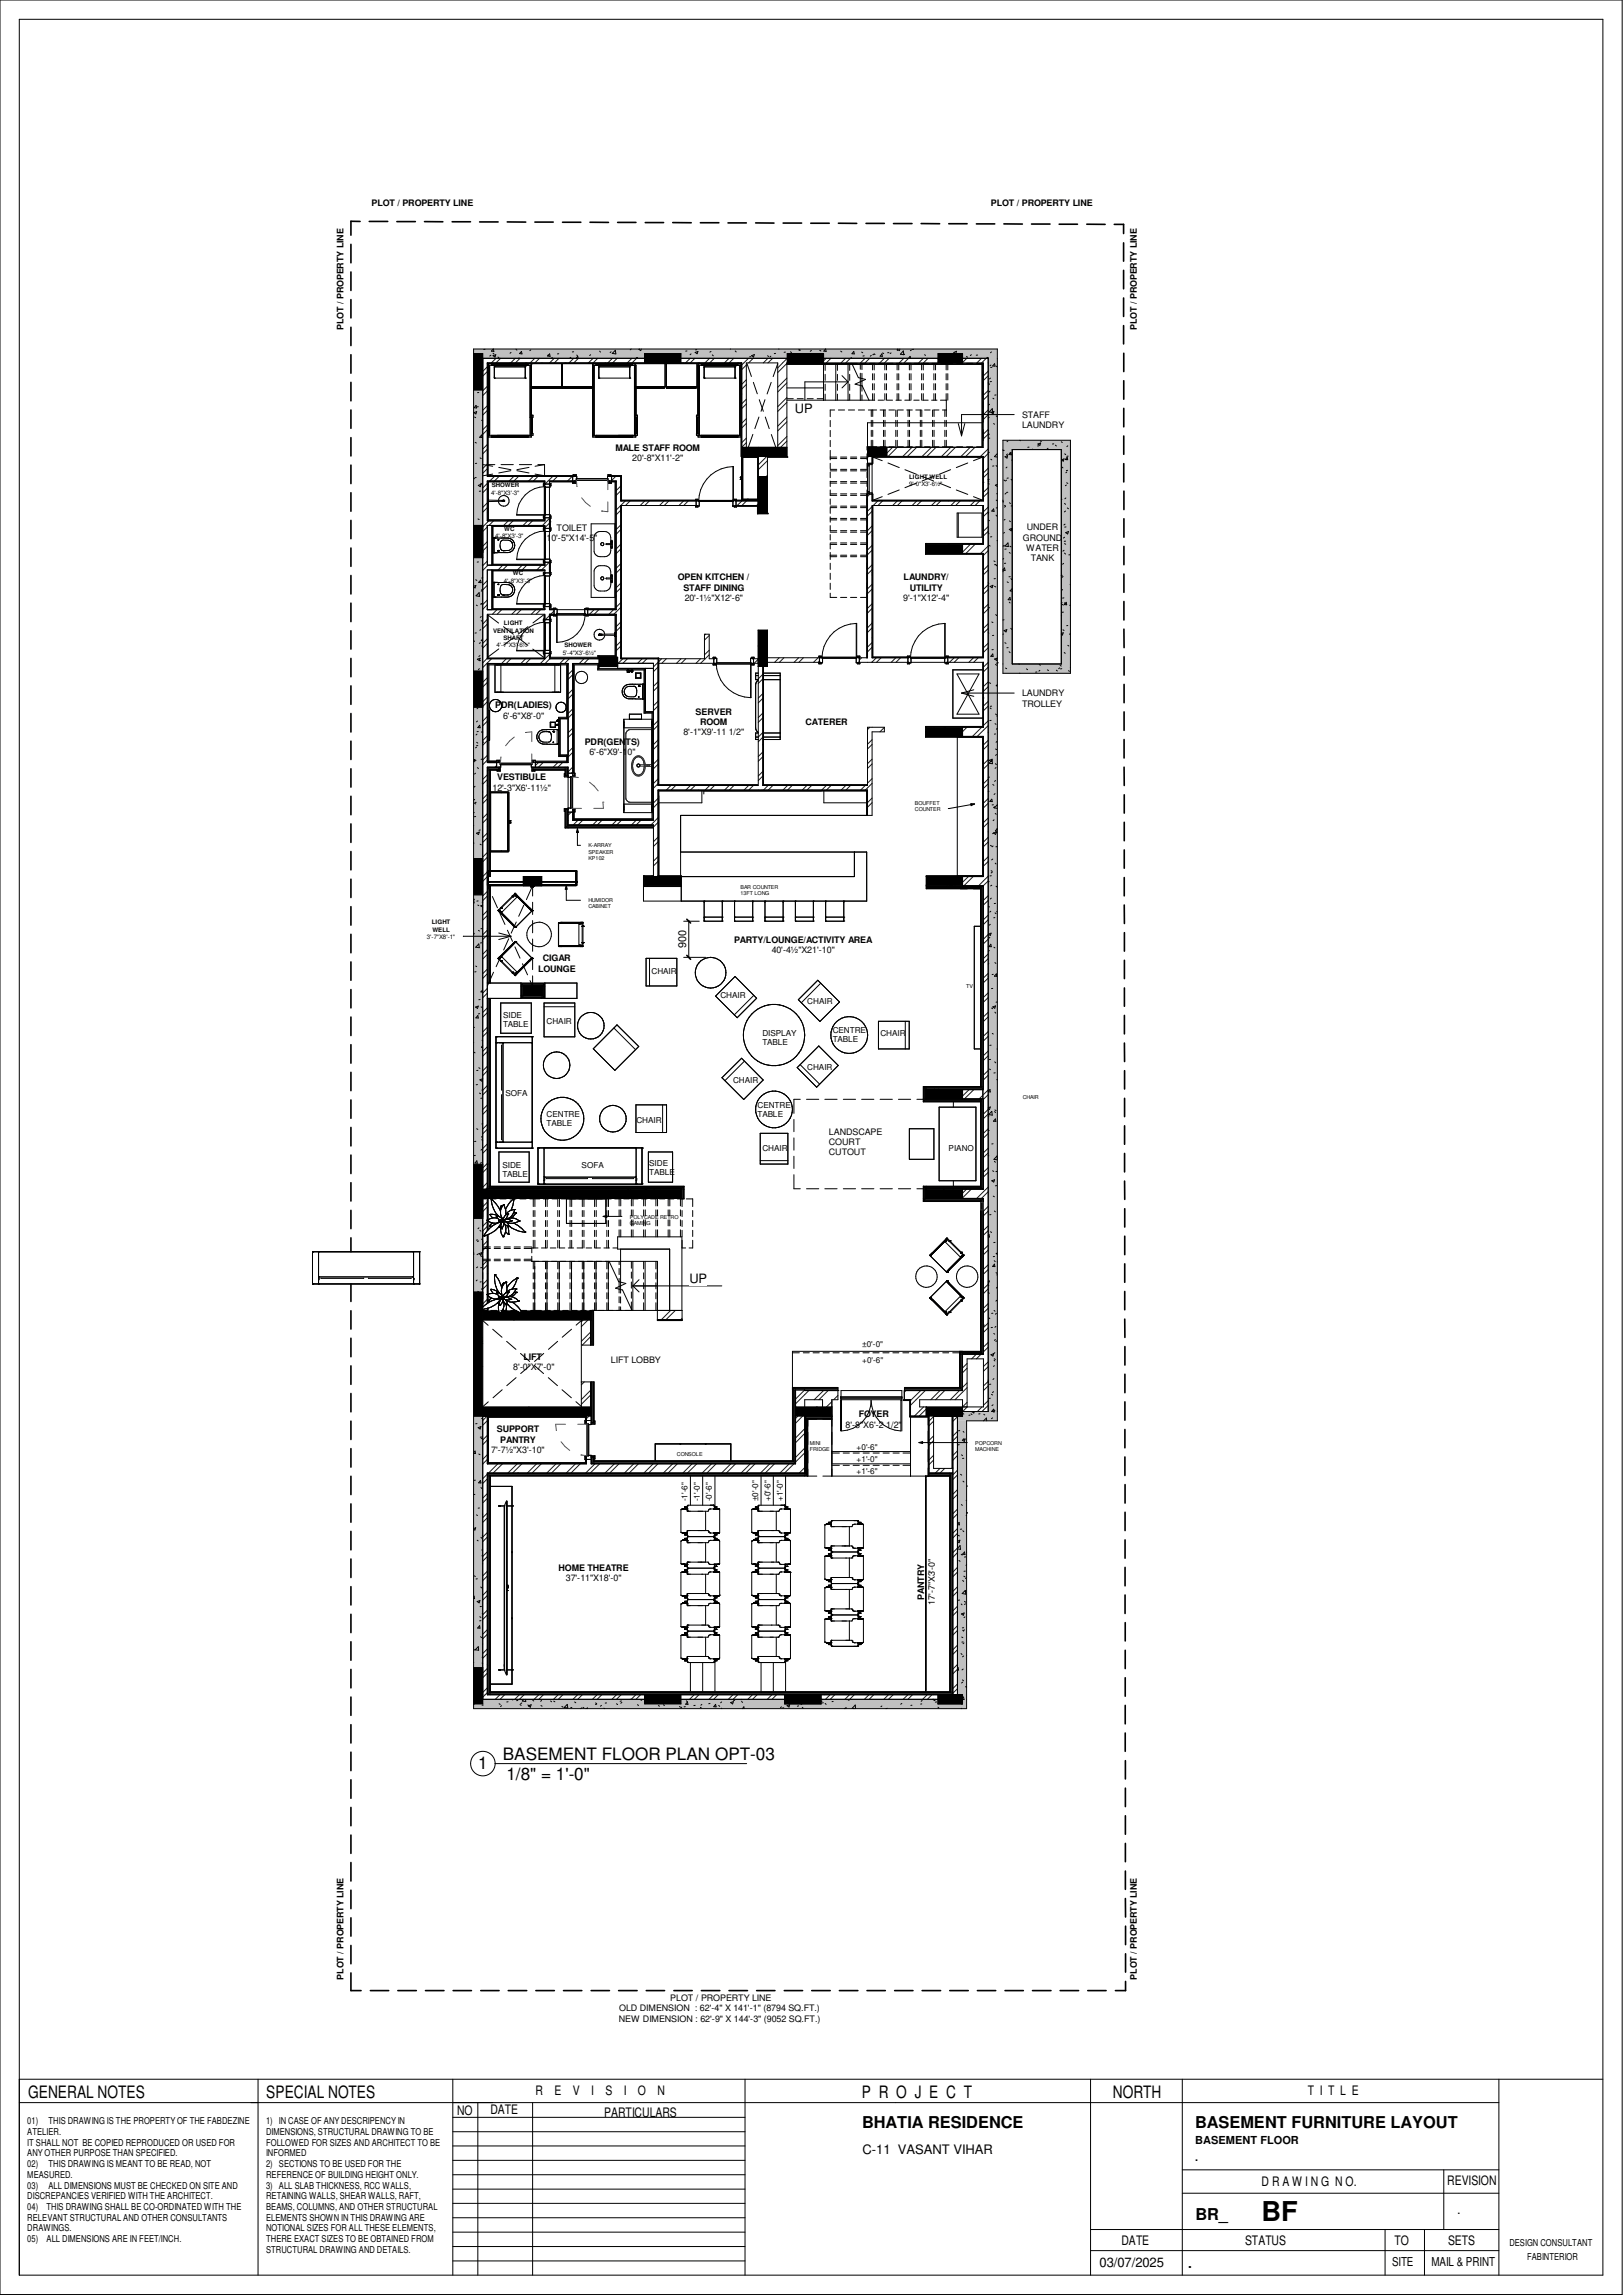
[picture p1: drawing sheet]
<svg xmlns="http://www.w3.org/2000/svg" width="420mm" height="594mm" viewBox="0 0 420 594" stroke-linecap="round" stroke-linejoin="round" font-family="sans-serif">
<defs><g id="words">
<text font-size="7.1" x="326.6" y="575">BF</text>
<g font-size="4.4">
<text x="130.1" y="455.7">BASEMENT FLOOR PLAN OPT-03</text>
<text x="123.8" y="457.9">1</text>
<text x="131.1" y="460.8">1/8&quot; = 1'-0&quot;</text>
<text x="7.3" y="543.1">GENERAL NOTES</text>
<text x="68.9" y="543.1">SPECIAL NOTES</text>
<text x="223.1" y="543.1">P R O J E C T</text>
<text x="288.1" y="543.1">NORTH</text>
</g>
<g font-size="4.2">
<text x="223.2" y="550.8">BHATIA RESIDENCE</text>
<text x="309.4" y="550.8">BASEMENT FURNITURE LAYOUT</text>
<text x="309.5" y="574.7">BR_</text>
</g>
<text font-size="3.5" x="307.6" y="587.1">.</text>
<g font-size="3.4">
<text x="138.6" y="542.3">R</text>
<text x="143.5" y="542.3">E</text>
<text x="148.3" y="542.3">V</text>
<text x="153" y="542.3">I</text>
<text x="156.7" y="542.3">S</text>
<text x="161.5" y="542.3">I</text>
<text x="165.1" y="542.3">O</text>
<text x="170.2" y="542.3">N</text>
<text x="338.6" y="542.3">T I T L E</text>
<text x="118.3" y="547.5">NO</text>
<text x="127" y="547.3">DATE</text>
<text x="156.4" y="548">PARTICULARS</text>
<text x="223.3" y="557.6">C-11 VASANT VIHAR</text>
<text x="326.6" y="565.7">D R A W I N G N O.</text>
<text x="374.6" y="565.7">REVISION</text>
<text x="377.2" y="573.1">.</text>
<text x="290.3" y="581.2">DATE</text>
<text x="322.3" y="581.2">STATUS</text>
<text x="361" y="581.2">TO</text>
<text x="374.9" y="581.2">SETS</text>
<text x="284.6" y="586.9">03/07/2025</text>
</g>
<g font-size="3.3">
<text x="205.8" y="106.8">UP</text>
<text x="178.5" y="332.1">UP</text>
</g>
<g font-size="3.2">
<text x="360.4" y="586.6">SITE</text>
<text x="370.6" y="586.6">MAIL &amp; PRINT</text>
</g>
<g font-size="2.9">
<text x="309.4" y="554.9">BASEMENT FLOOR</text>
<text x="309.4" y="559.4">.</text>
</g>
<text font-size="2.8" x="177.7" y="245.4" transform="rotate(-90 177.7 245.4)">900</text>
<g font-size="2.5">
<text x="390.7" y="581.4">DESIGN CONSULTANT</text>
<text x="395.4" y="585.1">FABINTERIOR</text>
</g>
<g font-size="2.4">
<text x="7.1" y="549.9">01)</text>
<text x="12.6" y="549.9">THIS DRAWING IS THE PROPERTY OF THE FABDEZINE</text>
<text x="68.9" y="549.9">1) IN CASE OF ANY DESCRIPENCY IN</text>
<text x="7.1" y="552.7">ATELIER.</text>
<text x="7.1" y="555.4">IT SHALL NOT BE COPIED REPRODUCED OR USED FOR</text>
<text x="68.9" y="552.7">DIMENSIONS, STRUCTURAL DRAWING TO BE</text>
<text x="68.9" y="555.4">FOLLOWED FOR SIZES AND ARCHITECT TO BE</text>
<text x="7.1" y="558.2">ANY OTHER PURPOSE THAN SPECIFIED.</text>
<text x="7.1" y="561">02)</text>
<text x="7.1" y="563.8">MEASURED.</text>
<text x="12.6" y="561">THIS DRAWING IS MEANT TO BE READ, NOT</text>
<text x="68.9" y="558.2">INFORMED</text>
<text x="68.9" y="561">2) SECTIONS TO BE USED FOR THE</text>
<text x="68.9" y="563.8">REFERENCE OF BUILDING HEIGHT ONLY.</text>
<text x="7.1" y="566.5">03)</text>
<text x="7.1" y="569.3">DISCREPANCIES VERIFIED WITH THE ARCHITECT.</text>
<text x="12.6" y="566.5">ALL DIMENSIONS MUST BE CHECKED ON SITE AND</text>
<text x="68.9" y="566.5">3) ALL SLAB THICKNESS, RCC WALLS,</text>
<text x="68.9" y="569.3">RETAINING WALLS, SHEAR WALLS, RAFT,</text>
<text x="7.1" y="572.1">04)</text>
<text x="7.1" y="574.8">RELEVANT STRUCTURAL AND OTHER CONSULTANTS</text>
<text x="12.1" y="572.1">THIS DRAWING SHALL BE CO-ORDINATED WITH THE</text>
<text x="68.9" y="572.1">BEAMS, COLUMNS, AND OTHER STRUCTURAL</text>
<text x="68.9" y="574.9">ELEMENTS SHOWN IN THIS DRAWING ARE</text>
<text x="7.1" y="577.6">DRAWINGS.</text>
<text x="7.1" y="580.4">05)</text>
<text x="12.1" y="580.4">ALL DIMENSIONS ARE IN FEET/INCH.</text>
<text x="68.9" y="577.6">NOTIONAL SIZES FOR ALL THESE ELEMENTS,</text>
<text x="68.9" y="580.4">THERE EXACT SIZES TO BE OBTAINED FROM</text>
<text x="68.9" y="583.2">STRUCTURAL DRAWING AND DETAILS.</text>
</g>
<g font-size="2.3">
<text x="96.2" y="53.4">PLOT / PROPERTY LINE</text>
<text x="256.5" y="53.4">PLOT / PROPERTY LINE</text>
<text x="88.9" y="85.4" transform="rotate(-90 88.9 85.4)">PLOT / PROPERTY LINE</text>
<text x="294.3" y="85.4" transform="rotate(-90 294.3 85.4)">PLOT / PROPERTY LINE</text>
<text x="264.6" y="108.2">STAFF</text>
<text x="264.6" y="110.8">LAUNDRY</text>
<text x="159.3" y="116.7">MALE STAFF ROOM</text>
<text x="163.7" y="119.4">20'-8&quot;X11'-2&quot;</text>
<text x="144.1" y="137.5">TOILET</text>
<text x="265.8" y="137.3">UNDER</text>
<text x="141.5" y="140.1">10'-5&quot;X14'-5&quot;</text>
<text x="264.8" y="140">GROUND</text>
<text x="265.7" y="142.6">WATER</text>
<text x="266.9" y="145.2">TANK</text>
<text x="175.5" y="150.2">OPEN KITCHEN /</text>
<text x="176.9" y="152.9">STAFF DINING</text>
<text x="177.2" y="155.6">20'-1½&quot;X12'-6&quot;</text>
<text x="233.8" y="155.6">9'-1&quot;X12'-4&quot;</text>
<text x="233.9" y="150.2">LAUNDRY/</text>
<text x="235.5" y="152.9">UTILITY</text>
<text x="128.2" y="183.3">PDR(LADIES)</text>
<text x="180.1" y="185">SERVER</text>
<text x="264.6" y="180.3">LAUNDRY</text>
<text x="264.6" y="182.9">TROLLEY</text>
<text x="130.2" y="186.1">6'-6&quot;X8'-0&quot;</text>
<text x="176.9" y="190.4">8'-1&quot;X9'-11 1/2&quot;</text>
<text x="181.3" y="187.7">ROOM</text>
<text x="208.5" y="187.7">CATERER</text>
<text x="151.4" y="192.7">PDR(GENTS)</text>
<text x="152.6" y="195.5">6'-6&quot;X9'-10&quot;</text>
<text x="128.7" y="201.9">VESTIBULE</text>
<text x="127.5" y="204.6">12'-3&quot;X6'-11½&quot;</text>
<text x="190" y="244.1">PARTY/LOUNGE/ACTIVITY AREA</text>
<text x="139.3" y="251.6">LOUNGE</text>
<text x="140.5" y="248.9">CIGAR</text>
<text x="199.8" y="246.8">40'-4½&quot;X21'-10&quot;</text>
<text x="214.6" y="293.8">LANDSCAPE</text>
<text x="214.6" y="299">CUTOUT</text>
<text x="214.6" y="296.4">COURT</text>
<text x="135.6" y="351.9">LIFT</text>
<text x="158.2" y="352.9">LIFT LOBBY</text>
<text x="132.9" y="354.6">8'-0&quot;X7'-0&quot;</text>
<text x="128.6" y="370.8">SUPPORT</text>
<text x="218.9" y="369.5">8'-8&quot;X6'-2 1/2&quot;</text>
<text x="222.3" y="366.8">FOYER</text>
<text x="127.2" y="376.2">7'-7½&quot;X3'-10&quot;</text>
<text x="129.5" y="373.5">PANTRY</text>
<text x="144.6" y="406.7">HOME THEATRE</text>
<text x="146.5" y="409.4">37'-11&quot;X18'-0&quot;</text>
<text x="239.2" y="414.1" transform="rotate(-90 239.2 414.1)">PANTRY</text>
<text x="242" y="415.4" transform="rotate(-90 242 415.4)">17'-7&quot;X3'-0&quot;</text>
<text x="88.9" y="512.4" transform="rotate(-90 88.9 512.4)">PLOT / PROPERTY LINE</text>
<text x="294.3" y="512.4" transform="rotate(-90 294.3 512.4)">PLOT / PROPERTY LINE</text>
<text x="160.3" y="520.7">OLD DIMENSION : 62'-4&quot; X 141'-1&quot; (8794 SQ.FT.)</text>
<text x="173.5" y="518">PLOT / PROPERTY LINE</text>
<text x="160.2" y="523.3">NEW DIMENSION : 62'-9&quot; X 144'-3&quot; (9052 SQ.FT.)</text>
</g>
<g font-size="2.1">
<text x="168.7" y="252.2">CHAIR</text>
<text x="130.2" y="263.6">SIDE</text>
<text x="186.5" y="258.4">CHAIR</text>
<text x="209" y="260">CHAIR</text>
<text x="130.2" y="265.9">TABLE</text>
<text x="141.5" y="265.1">CHAIR</text>
<text x="197.4" y="268.2">DISPLAY</text>
<text x="215.6" y="267.4">CENTRE</text>
<text x="215.6" y="269.8">TABLE</text>
<text x="227.9" y="268.2">CHAIR</text>
<text x="197.4" y="270.6">TABLE</text>
<text x="189.8" y="280.2">CHAIR</text>
<text x="209" y="277">CHAIR</text>
<text x="130.9" y="283.8">SOFA</text>
<text x="196.1" y="286.7">CENTRE</text>
<text x="141.5" y="289.1">CENTRE</text>
<text x="141.5" y="291.5">TABLE</text>
<text x="164.8" y="290.7">CHAIR</text>
<text x="196.1" y="289.1">TABLE</text>
<text x="197.4" y="298">CHAIR</text>
<text x="245.6" y="298">PIANO</text>
<text x="130" y="302.3">SIDE</text>
<text x="130" y="304.7">TABLE</text>
<text x="150.6" y="302.3">SOFA</text>
<text x="168.1" y="301.7">SIDE</text>
<text x="168.1" y="304.1">TABLE</text>
<text x="223.2" y="348.7">±0'-0&quot;</text>
<text x="223.2" y="352.8">+0'-6&quot;</text>
<text x="221.7" y="375.4">+0'-6&quot;</text>
<text x="221.7" y="378.3">+1'-0&quot;</text>
<text x="221.7" y="381.5">+1'-6&quot;</text>
<text x="178" y="388.6" transform="rotate(-90 178 388.6)">-1'-6&quot;</text>
<text x="181.1" y="388.6" transform="rotate(-90 181.1 388.6)">-1'-0&quot;</text>
<text x="184.3" y="388.6" transform="rotate(-90 184.3 388.6)">-0'-6&quot;</text>
<text x="196.3" y="388.6" transform="rotate(-90 196.3 388.6)">±0'-0&quot;</text>
<text x="199.5" y="388.6" transform="rotate(-90 199.5 388.6)">+0'-6&quot;</text>
<text x="202.6" y="388.6" transform="rotate(-90 202.6 388.6)">+1'-0&quot;</text>
</g>
<g font-size="1.6">
<text x="235.4" y="123.9">LIGHT WELL</text>
<text x="235.4" y="125.7">9'-0&quot;X3'-6½&quot;</text>
<text x="127.2" y="128">4'-8&quot;X3'-3&quot;</text>
<text x="127.3" y="126.2">SHOWER</text>
<text x="130.6" y="137.4">WC</text>
<text x="128.2" y="139.2">4'-8&quot;X3'-3&quot;</text>
<text x="132.8" y="149">WC</text>
<text x="130.5" y="150.8">4'-8&quot;X3'-3&quot;</text>
<text x="130.5" y="161.9">LIGHT</text>
<text x="127.6" y="163.8">VENTILATION</text>
<text x="128.6" y="167.6">4'-7&quot;X3'-6½&quot;</text>
<text x="130.3" y="165.7">SHAFT</text>
<text x="146.1" y="167.6">SHOWER</text>
<text x="145.7" y="169.5">5'-4&quot;X3'-6½&quot;</text>
<text x="111.8" y="239.2">LIGHT</text>
<text x="110.5" y="243">3'-7&quot;X8'-1&quot;</text>
<text x="111.9" y="241.1">WELL</text>
</g>
<g font-size="1.4">
<text x="236.9" y="208.3">BOUFFET</text>
<text x="236.9" y="209.9">COUNTER</text>
<text x="152.3" y="219.4">K-ARRAY</text>
<text x="152.3" y="220.9">SPEAKER</text>
<text x="152.3" y="222.5">KP102</text>
<text x="152.3" y="233.6">HUMIDOR</text>
<text x="191.7" y="230">BAR COUNTER</text>
<text x="191.7" y="231.6">13FT LONG</text>
<text x="152.3" y="235.2">CABINET</text>
<text x="250.1" y="255.7">TV</text>
<text x="264.8" y="284.4">CHAIR</text>
<text x="163" y="315.4">POLYCADE RETRO</text>
<text x="163" y="317">GAMING</text>
<text x="175.2" y="376.9">CONSOLE</text>
<text x="209.6" y="374">MINI</text>
<text x="209.6" y="375.5">FRIDGE</text>
<text x="252.4" y="374">POPCORN</text>
<text x="252.4" y="375.5">MACHINE</text>
</g>
</g></defs>
<path d="M122.6 439.9h127.6v2.4h-127.6z" fill="#c0c0c0"/>
<g fill="#fff">
<path d="M224.6 115.8h30v2.4h-30z"/>
<path d="M201.3 93.9h2.4v21.9h-2.4z"/>
<path d="M159.5 123.3h1.2v47.2h-1.2z"/>
<path d="M126.2 123.3h33.3v1.2h-33.3z"/>
<path d="M126.2 170.5h28.9v1.2h-28.9z"/>
<path d="M147.1 212.3h22.1v1.2h-22.1z"/>
<path d="M141.1 124.5h1.1v46h-1.1z"/>
<path d="M126.2 134.8h14.9v1.2h-14.9z"/>
<path d="M126.2 146.3h14.9v1.2h-14.9z"/>
<path d="M224.5 170.3h30.1v1.1h-30.1z"/>
<path d="M196.3 203.3h28.3v1.2h-28.3z"/>
<path d="M224.6 188.3h1.2v22.8h-1.2z"/>
<path d="M225.8 129.7h28.8v1.2h-28.8z"/>
<path d="M160.7 129.7h35.6v1.2h-35.6z"/>
<path d="M192 93.9h1.2v24.3h-1.2z"/>
<path d="M169.2 170.5h1.1v56.4h-1.1z"/>
<path d="M159.9 170.5h9.3v1.2h-9.3z"/>
<path d="M249.2 226.9h5.4v2.4h-5.4z"/>
<path d="M249.2 188.3h5.4v2.3h-5.4z"/>
<path d="M196.3 118.2h2.4v5.2h-2.4z"/>
<path d="M249.2 282.1h5.2v2.3h-5.2z"/>
<path d="M249.2 307.8h5.4v2.4h-5.4z"/>
<path d="M150.5 341.7h2.4v22.5h-2.4z"/>
<path d="M125 438.7h117.8v1.2h-117.8z"/>
<path d="M246.7 366.6h1.2v72.1h-1.2z"/>
<path d="M254.6 93.9h1.2v271.5h-1.2z"/>
</g>
<path d="M247.9 365.4h10.3v2.4h-10.3z" fill="#c0c0c0"/>
<path d="M249.2 364.2h5.4v1.2h-5.4z" fill="#fff"/>
<path d="M122.6 90.3h135.6v2.5h-135.6z" fill="#c0c0c0"/>
<g fill="#fff">
<path d="M125 92.8h130.8v1.1h-130.8z"/>
<path d="M125 366.6h1.2v72.1h-1.2z"/>
<path d="M125 93.9h1.2v213.9h-1.2z"/>
<path d="M126.2 157.8h33.3v1.2h-33.3z"/>
</g>
<g fill="#000">
<path d="M192.1 115.8h11.6v2.4h-11.6zM122.6 136h2.4v8.4h-2.4zM196.3 163.1h2.4v9.4h-2.4zM122.6 173.7h2.4v9.4h-2.4zM239.8 188.3h9.4v2.3h-9.4zM122.6 222.2h2.4v9.4h-2.4zM166.8 226.9h9.4v2.4h-9.4zM239.8 226.9h9.4v2.4h-9.4zM239.8 282.1h9.4v2.3h-9.4zM122.6 301.4h2.4v14h-2.4zM125 307.8h51.3v2.4h-51.3zM239.8 307.8h9.4v2.4h-9.4z"/>
<path d="M122.6 334.4h2.4v32.2h-2.4zM125 364.2h28v2.4h-28zM206 364.2h9.3v2.4h-9.3zM239.8 364.2h9.4v2.4h-9.4zM122.6 431.7h2.4v9.4h-2.4zM166.9 438.7h9.4v2.4h-9.4zM203.2 438.7h9.4v2.4h-9.4zM242.8 438.7h6.4v2.4h-6.4z"/>
</g>
<g fill="#c0c0c0">
<path d="M247.9 367.8h2.3v72.1h-2.3z"/>
<path d="M255.8 92.8h2.4v272.6h-2.4z"/>
<path d="M122.6 366.6h2.4v65.1h-2.4z"/>
</g>
<path d="M166.9 91.6h9.4v2.3h-9.4zM203.8 91.6h9.4v2.3h-9.4zM242.8 91.6h6.4v2.3h-6.4zM122.6 91.6h2.4v9.4h-2.4zM224.8 115.8h4.8v2.4h-4.8zM196.3 123.4h2.4v9.4h-2.4zM239.8 140.9h9.4v2.4h-9.4zM155.1 170.1h4.8v2.4h-4.8zM125 339.3h28v2.4h-28z" fill="#000"/>
<g fill="#c0c0c0">
<path d="M259.6 114h17.5v2.4h-17.5z"/>
<path d="M259.6 116.4h2.4v55.5h-2.4z"/>
<path d="M259.6 171.9h17.5v2.4h-17.5z"/>
<path d="M274.7 116.4h2.4v55.5h-2.4z"/>
</g>
<path d="M135.5 226.9h4.8v2.4h-4.8zM135.5 255.3h4.8v2.3h-4.8z" fill="#000"/>
<g fill="#fff">
<path d="M147.1 171.7h1.2v40.6h-1.2z"/>
<path d="M126.2 197.4h20.9v1.2h-20.9z"/>
<path d="M249.2 140.9h5.4v2.4h-5.4z"/>
</g>
<path d="M122.6 101h2.4v233.4h-2.4z" fill="#c0c0c0"/>
<g fill="#fff">
<path d="M170.3 203.3h26v1.2h-26z"/>
<path d="M126.2 378.9h82.1v2.4h-82.1z"/>
<path d="M238.1 364.2h1.7v2.4h-1.7z"/>
<path d="M206 359.8h2.3v19.1h-2.3z"/>
<path d="M151.8 366.6h1.2v12.3h-1.2z"/>
<path d="M196.3 172.5h1.2v30.8h-1.2z"/>
<path d="M125 310.2h1.2v29.1h-1.2z"/>
<path d="M240.5 380.1h6.2v1.2h-6.2z"/>
<path d="M170.2 339.2h6.4v2.4h-6.4z"/>
<path d="M170.3 170.5h26v1.2h-26z"/>
<path d="M182.4 164.2h1.2v6.3h-1.2z"/>
<path d="M198.7 170.3h25.8v1.1h-25.8z"/>
<path d="M225.8 188.3h14v1.1h-14z"/>
<path d="M224.6 118.2h1.2v53.2h-1.2z"/>
<path d="M170.3 204.5l.2 22.3z"/>
<path d="M170.5 204.5l54.1 .1z"/>
<path d="M224.5 204.6l.1 6.5z"/>
<path d="M168.8 226.8l7.5 .1z"/>
<path d="M176.2 226.9l.1 2.5z"/>
<path d="M166.7 229.3l9.5 .1z"/>
<path d="M166.7 226.8l.1 2.5z"/>
<path d="M166.8 226.8l2 .1z"/>
<path d="M138 198.6l8.9 .1z"/>
<path d="M146.9 198.6l.2 2.2z"/>
<path d="M146.9 209.5l.2 4.2z"/>
<path d="M126.2 198.6l3 .1z"/>
<path d="M126.2 198.7l.1 28.2z"/>
<path d="M126.2 229.3l.1 25.2z"/>
<path d="M135.6 255.1l4.8 .2z"/>
<path d="M140.3 255.3l.1 2.5z"/>
<path d="M135.6 257.6l4.7 .2z"/>
<path d="M126.2 307.7l50.2 .1z"/>
<path d="M176.3 307.8h.1v2.4h-.1z"/>
<path d="M152.9 341.7h.1v6.5h-.1z"/>
<path d="M153 357.7l.2 10.5z"/>
<path d="M126.2 366.6h25.6v.1h-25.6z"/>
<path d="M126.2 366.7l.1 12.2z"/>
<path d="M126.3 378.8l25.5 .1z"/>
<path d="M153.2 378.8l52.8 .1z"/>
<path d="M205.8 359.8l.2 19z"/>
<path d="M208.3 359.8l8.6 .2z"/>
<path d="M254.5 310.2l.1 40.4z"/>
<path d="M239.6 310.2l14.9 .1z"/>
<path d="M239.6 307.7l.2 2.5z"/>
<path d="M239.8 307.7l14.7 .1z"/>
<path d="M254.5 282.1l.1 25.7z"/>
<path d="M239.6 284.4l14.2 .2z"/>
<path d="M239.6 281.9l.2 2.5z"/>
<path d="M239.8 281.9h14.8v.2h-14.8z"/>
<path d="M254.5 229.3l.1 52.6z"/>
<path d="M239.8 229.3l14.7 .1z"/>
<path d="M126.2 258.4l.1 49.3z"/>
<path d="M126.2 310.3l.1 28.9z"/>
<path d="M147.1 213.5l22.1 .2z"/>
<path d="M208.3 366.6h7v.1h-7z"/>
<path d="M208.3 366.7l.1 14.7z"/>
<path d="M126.2 381.3l82.1 .1z"/>
<path d="M126.2 381.4l.1 57.3z"/>
<path d="M126.3 438.6l120.4 .1z"/>
<path d="M246.5 381.3l.2 57.3z"/>
<path d="M240.5 381.3l6 .1z"/>
<path d="M126.2 171.7h20.9v.2h-20.9z"/>
<path d="M146.9 171.9h.2v25.5h-.2z"/>
<path d="M126.2 171.9h.2v25.5h-.2z"/>
<path d="M126.4 197.2h2.2v.2h-2.2z"/>
<path d="M126.4 197.2h20.3v.2h-20.3z"/>
<path d="M148.3 171.9h.2v28.3h-.2z"/>
<path d="M148.5 212.1h20.7v.2h-20.7z"/>
<path d="M148.3 209.7h.2v2.6h-.2z"/>
<path d="M197.5 203.2l27 .1z"/>
<path d="M197.5 172.8l.1 30.4z"/>
<path d="M170.3 203.2l25.8 .1z"/>
<path d="M170.3 170.4l.2 32.8z"/>
<path d="M160.7 170.4l9.6 .1z"/>
<path d="M160.7 130.9l.1 39.5z"/>
<path d="M196.1 131l.2 1.9z"/>
<path d="M196.3 132.8l2.5 .1z"/>
<path d="M198.8 118.2h5v.1h-5z"/>
<path d="M148.3 171.7h6.8v.2h-6.8z"/>
<path d="M239.8 226.8l14.8 .1z"/>
<path d="M254.5 190.6l.1 36.2z"/>
<path d="M239.6 190.6l14.9 .2z"/>
<path d="M239.6 188.1l.2 2.5z"/>
<path d="M239.8 188.1l14.8 .2z"/>
<path d="M254.5 171.4l.1 16.7z"/>
<path d="M245.7 170.1l8.9 .2z"/>
<path d="M254.5 143.3l.1 26.8z"/>
<path d="M239.6 143.3h14.9v.1h-14.9z"/>
<path d="M239.6 140.8l.2 2.5z"/>
<path d="M239.8 140.8l14.8 .1z"/>
<path d="M254.5 130.9l.1 9.9z"/>
<path d="M225.8 131l.1 39.3z"/>
<path d="M225.9 170.1l8.8 .2z"/>
<path d="M224.5 127.9l.1 42.4z"/>
<path d="M225.8 127.9l.1 1.8z"/>
<path d="M225.9 129.5l28.7 .2z"/>
<path d="M254.5 118.2l.1 11.3z"/>
<path d="M225.9 118.2h28.6v.1h-28.6z"/>
<path d="M225.8 118.2l.1 1.7z"/>
<path d="M254.3 94.2l.1 21.5z"/>
<path d="M203.7 94.2l50.6 .1z"/>
<path d="M191.9 93.9l.1 24.3z"/>
<path d="M126.2 93.9l65.7 .2z"/>
<path d="M126.2 94.1l.1 29.2z"/>
<path d="M126.3 123.2l22.6 .1z"/>
<path d="M158.2 123.2l2.6 .1z"/>
<path d="M160.7 123.3l.1 6.4z"/>
<path d="M159.4 124.6l.1 33.2z"/>
<path d="M151.3 157.7l8.1 .1z"/>
<path d="M151.9 159h7.6v.2h-7.6z"/>
<path d="M159.4 159.2l.1 10.9z"/>
<path d="M155.1 169.9h4.3v.2h-4.3z"/>
<path d="M154.9 169.9h.2v.6h-.2z"/>
<path d="M142.2 159l.2 11.5z"/>
<path d="M127.3 157.7l13.8 .1z"/>
<path d="M127.3 147.5l13.8 .2z"/>
<path d="M127.3 136l13.8 .1z"/>
<path d="M127.3 146.2l13.8 .1z"/>
<path d="M126.2 124.5l14.9 .1z"/>
<path d="M126.2 124.6l.1 10.2z"/>
<path d="M126.3 134.7h14.8v.1h-14.8z"/>
<path d="M142.2 124.5l6.6 .1z"/>
<path d="M158.2 124.5l1.3 .1z"/>
<path d="M142.2 157.7l1.5 .1z"/>
<path d="M142.2 145.5l.2 3z"/>
<path d="M142.2 133.8l.2 3.3z"/>
<path d="M154.9 173h12.2v.2h-12.2z"/>
<path d="M142.4 170.4h12.5v.1h-12.5z"/>
<path d="M127.3 147.7h.2v10h-.2z"/>
<path d="M127.3 136.1h.2v10.1h-.2z"/>
<path d="M140.9 159.2l.2 11.3z"/>
<path d="M126.2 170.4l14.7 .1z"/>
<path d="M126.2 159.2l.1 11.2z"/>
<path d="M246.5 366.6l.2 13.4z"/>
<path d="M189.7 130.9l6.6 .1z"/>
<path d="M190.3 129.5l6 .2z"/>
<path d="M160.8 129.5l19.7 .2z"/>
<path d="M153 377.2l.2 1.7z"/>
<path d="M151.7 366.7l.1 1.6z"/>
<path d="M151.7 377.3l.1 1.5z"/>
<path d="M142.4 159h1.3v.2h-1.3z"/>
<path d="M140.9 133.8l.2 .9z"/>
<path d="M140.9 124.6l.2 1z"/>
<path d="M140.9 136.1l.2 1z"/>
<path d="M140.9 145.2l.2 1z"/>
<path d="M170.2 341.6l6.4 .1z"/>
<path d="M208.3 360h40.9v2.3h-40.9z"/>
<path d="M249.2 350.6h1.2v13.6h-1.2z"/>
<path d="M250.4 350.6h4.2v1.1h-4.2z"/>
<path d="M249 350.4l5.5 .2z"/>
<path d="M249 350.6l.2 9.2z"/>
<path d="M212.9 362.3h2.4v1.9h-2.4z"/>
<path d="M235.7 362.3h2.4v4.3h-2.4z"/>
<path d="M234.1 359.8l15.1 .2z"/>
<path d="M154.9 171.9h.2v1.1h-.2z"/>
<path d="M166.9 173.2h.2v11.2h-.2z"/>
<path d="M169 184.4h.2v27.7h-.2z"/>
<path d="M167.1 184.2h2.1v.2h-2.1z"/>
<path d="M161.5 208.7h7.3v1.7h-7.3z"/>
<path d="M161.5 187.9h7.3v20.8h-7.3z"/>
<path d="M161.5 186.2h7.3v1.7h-7.3z"/>
<path d="M144.8 185.9h2.1v.2h-2.1z"/>
<path d="M144.8 186.1h.2v9.5h-.2z"/>
<path d="M145 195.5h1.9v.1h-1.9z"/>
<path d="M240.5 366.6h1.2v13.5h-1.2z"/>
<path d="M240.4 366.6l.1 15.5z"/>
<path d="M235.6 366.6h4.8v.1h-4.8z"/>
<path d="M235.6 362.3l.1 4.3z"/>
<path d="M233.8 362.3h1.8v.2h-1.8z"/>
</g>
<g fill="none" stroke="#000" stroke-width=".26">
<path d="M122.9 94.4l-.3 .1M123.5 92.2l.2 .2M125.6 90.4l-.4 .1M126.2 94h.1M126.4 94.6h11.1M126.7 94.6v18.1M127.1 91.9l-.3 .3M127.3 94.2v.4M127.6 92.1l.8-.3-.3 .6zM127.6 91.4l.3 .3M127.7 90.3l.1 .7-.6-.1zM128 97.9h.1"/>
<path d="M128 94.9h.1M128 97.9h8M128 94.9h8M128 94.9v3M128 95h8M128.9 92.4l.3 .2M132 94h.3M132.3 91.2l-.3 .2M133.6 90.4l.2 .2M134.3 92.7l.2 .1M135 91l.1 .6-.6-.1zM136 94.9h.1"/>
<path d="M136 97.9h.1M136 94.9v3M136.1 94h.3M136.7 94.2v.4M137.2 94.6v18.1M137.4 90.6l-.2 .2M137.5 94.2h.1M137.5 94.2v18.9h-11.1M140.3 93.9v.1M142.1 91.9h-.3M142.3 91.6l.1 .6h-.6zM142.7 92.8l.3-.2-.1 .2"/>
<path d="M144.7 91.6h-.4M145.5 94.2v6.2h7.6v-.3M146.2 94h.4M147.8 92.5l-.3 .2M148.5 91.1h-.3M149.1 92.8l.5-.6v.6M149.3 91.9l.2 .3M152.3 94h.4M152.9 91.8l-.2 .2M153.5 94.6h11.1M153.5 94.2v18.9h11.1v-18.9M153.8 94.6v18.1"/>
<path d="M154.3 94.2v.4M155 97.9h.1M155 94.9h.1M155 97.9h8M155 94.9h8M155 95h8M155 94.9v3M155.2 90.9l.2 .2M156.8 93.9l-.1 .2M158.2 91.1l-.3 .2M158.4 94h.3M159.3 90.7l.1 .9-.9-.1z"/>
<path d="M163 94.9h.1M163 97.9h.1M163 94.9v3M163.4 90.3l-.2 .3M163.7 94.2v.4M164.3 94.2h.1M164.3 94.6v18.1M165.1 92.5l-.4 .1M165.6 90.3l-.2 .1 .5 .4 .1-.5M166.9 92.8h-41.9v215h51.3v2.4M167.6 92.2h-.3M168.4 93.1l-.3 .2"/>
<path d="M170.1 92.3l.2 1-.9-.1zM170.6 94h.3M171.4 91.7h-.3M172.2 94.2v5.9h-7.6M172.5 94.2v6.2h7.6v-.3M173.3 93.9l.1 .2M173.7 92.3l-.3 .2M176.3 92.8h27.5M176.7 94h.3M177.8 90.8l-.3 .1M178.9 91.6l-.3 .2M180 91.2l.7-.2-.2 .6z"/>
<path d="M180.4 90.5l-.4 .1M180.4 94.2v5.9h-7.9M180.7 94.6h11.2M180.7 94.2v18.9h11.2M180.8 94h.3M181.1 94.6v18.1M181.6 94.2v.4M182.3 97.9h.1M182.3 94.9h.1M182.3 97.9h8M182.3 94.9h8M182.3 95h8"/>
<path d="M182.3 94.9v3M184.1 91l-.3 .1M184.4 91.9l.3 .2M189.1 90.3v.1M190.3 94.9h.1M190.3 97.9h.1M190.3 94.9v3M190.3 90.8l.3 .3M190.9 94h.4M191 94.2v.4M191.5 94.6v18.1M193.4 94.1l1.1 3.4"/>
<path d="M194.4 92.3l-.3 .1M194.6 92.1l.7-.3-.2 .6zM195 99l1 2.9M198.7 92.1l.3 .2M199.6 92.2l-.3 .2M199.6 99l-1 3M200.8 91.5h-.4M201.3 94.2l-1.1 3.3M201.6 90.3l.1 .1M203.3 91.1l-.3 .1M203.7 94.1h18.2M203.7 94.2h50.7v21.4"/>
<path d="M203.8 94.3h50.5v21.4M204.6 91.1l.3 .2M204.8 91.4l-.2 .3M206.8 90.4l.3 .2M207.2 90.6l-.4 .1M209.2 92.9l.7-.3-.2 .6zM210.1 90.7l-.3 .2M210.9 93.8l-.3 .1M212.2 90.7l.3 .1M213.1 93.5h.1M213.2 92.8h29.6M213.2 94.1v.1"/>
<path d="M213.2 94.3v9.3M213.6 94.1v.1M213.6 94.3v1.6M213.6 96.9v1.6M213.6 99.4v1.7M213.7 90.3l-.4 .6 .6 .1-.2-.7M216.4 94.1v.1M216.4 94.3v9.3M216.8 94.1v.1M216.8 94.3v1.6M216.8 96.9v1.6M216.8 99.4v1.7"/>
<path d="M217.6 90.9l.3 .2M218 97.2l1.5 1.6M219.5 94.1v.1M219.5 94.3v9.3M219.5 98.8h-11.1v4.8M219.5 98.8l-1.5 1.6M220 94.1v.1M220 94.3v1.6M220 96.9v1.6M220 99.4v1.7M220.3 92.7v.1M220.3 92.6l.2 .2"/>
<path d="M220.5 94.1l1.7 3.6 1.9 .5-2.7 1.2 1.8 .5 1.8 3.7M221 91l.1 .6h-.5zM222.7 94.1v.1M222.7 94.3v1.3M222.7 96.6v7M222.8 94.1h1.4M223.1 91.1l.3 .2M223.1 94.1v.1M223.1 94.3v1.4M223.1 96.6v4.7M223.7 92.1l-.3 .1M225.1 94.1h1.4"/>
<path d="M225.6 92l-.3 .2M225.9 94.1v1.7M225.9 96.7v1.6M225.9 99.3v1.6M226.3 91.8h-.4M226.3 91.6l.2 .2M226.3 94.1v1.7M226.3 96.7v1.6M226.3 99.3v1.6M227.4 94.1h1.4M228.3 91.6l.1 .6h-.6zM228.5 91.4l.3 .1"/>
<path d="M229.1 94.1v1.7M229.1 96.7v1.6M229.1 99.3v1.6M229.5 94.1v1.7M229.5 96.7v1.6M229.5 99.3v1.6M229.7 94.1h1.4M229.7 94.2l.1 .1M230.1 91.3h-.3M230.7 91.4l-.3 .1M232 94.1h1.4M232.2 90.6l.3 .2"/>
<path d="M232.2 94.1v1.7M232.2 96.7v1.6M232.2 99.3v1.6M232.5 90.3l-.2 .1 .5 .4 .2-.5M232.7 94.1v1.7M232.7 96.7v1.6M232.7 99.3v1.6M233.8 90.8l.2 1-.9-.1zM233.9 91.6l.3 .2M234.1 94.2h-.1M234.3 94.1h1.5M235.4 94.1v1.7"/>
<path d="M235.4 96.7v1.6M235.4 99.3v1.6M235.6 92.2l-.4 .6M235.6 92.2l.1 .6M235.8 94.1v1.7M235.8 96.7v1.6M235.8 99.3v1.6M236 90.6l-.3 .2M236.5 90.4l-.3 .1M236.6 94.1h1.4M238.6 94.1v1.7M238.6 96.7v1.6"/>
<path d="M238.6 99.3v1.6M238.8 94.2l-.1 .1M238.9 94.1h1.5M239 94.1v1.7M239 96.7v1.6M239 99.3v1.6M239.4 91.8l.2 .2M241.3 94.1h1.4M241.8 94.1v1.7M241.8 96.7v1.6M241.8 99.3v1.6M242.2 94.1v1.7"/>
<path d="M242.2 96.7v1.6M242.2 99.3v1.6M242.8 92.9l.2 .6h-.2M243.5 94.1h3.1M244.7 92.5l.1 1-.9-.2zM244.8 92l.3 .2M244.9 94.1v1.7M244.9 96.7v1.6M244.9 99.3v1.6M245.4 94.1v1.7M245.4 96.7v1.6M245.4 99.3v1.6"/>
<path d="M246.2 92.6l-.3 .2M246.7 92.8h-.4M246.9 91.2l.7-.3-.2 .7zM247.4 91.6h.1M247.6 94.1h1.6M249.2 92.8h6.6v272.6h-6.6v-3.1h-11.1v1.9h1.7v2.4M249.2 92.4l-.3 .1M250.2 92.3l.3 .2M250.2 94.1h1.6M251.5 91.8l-.3 .2M252.8 94.1h1.7v1.2M253.1 91.9h-.4"/>
<path d="M254.2 94.3v21.3M254.5 96.4v1.5M254.5 98.9v1.6M255.5 92.5l.2 .3M255.6 92.5l.3 .2M255.8 99.1l.3 .1M255.9 99.4l.2 .2M256.4 97.9l-.2 .2M256.5 94.5l-.2 .2M256.7 91.1l-.3 .2M256.7 98.8h-.4M256.8 95.1h-.3"/>
<path d="M257.5 94.2l.1 .6-.6-.1zM257.9 94.8l.3 .2M122.7 106.8l.7-.2-.2 .5zM122.9 108l.2 .1M123 114.5l.3 .2M123.4 105.6l-.2-.7-.4 .6 .6 .1M123.4 119.9l-.3 .1M123.8 105.3h-.3M124 101.6h-.4M124.3 118.5l.3 .2M124.7 112.6l.1 .6h-.6zM124.7 108.8h.3"/>
<path d="M124.9 102.8h.1M126.2 102.1h.1M126.2 110.2h.1M126.2 116.3h.1M127.3 112.7v.4M136.7 112.7v.4M137.5 112.2h.5v.5h-11.6M137.5 107.5h.5v.5h-.8M137.5 100.1h16M137.8 108v4.2M145.2 100.1v.3h-7.7M154.3 112.7v.4"/>
<path d="M163.7 112.7v.4M164.6 112.2h.4v.5h-11.5M164.6 107.5h.4v.5h-.7M164.9 108v4.2M171.9 100.1v.3h-7.3M180.4 108v4.2M180.7 112.2h-.4v.5h11.6M180.7 107.5h-.4v.5h.8M181.6 112.7v.4M191 112.7v.4M191.9 118.2v-24.1h-65.6v29.1h22.6M191.9 101.9l.1 .1"/>
<path d="M192 118.2v-24.3h-65.8v29.4h23.1v.6M192.1 118.2v11.3M192.3 118.4v10.8M193.2 115.8v-21.9h8.1v21.9M193.4 118.4h.1M193.4 118.2l.5-.2v.2M193.5 118.4h.1M193.5 116.5l-.2 .3M193.5 117.5l.3 .1M194.9 117.9h-.3M194.9 112.4l-1.2 3.4M196.3 118.4h-4.3v10.8h4.3"/>
<path d="M196.4 115.8h.1M196.5 108l-1.1 3M196.6 103.5l1 3M196.8 116.3l.3 .2M197.4 117.5l-.3 .1M198 103.5l-1 3M198.1 108l1 3M198.6 117.8l.3 .2M198.7 118.2v14.6h-2.4v-14.6h-4.4v-24h-65.5v28.9h22.5v.2M198.7 115.9l-.3 .2M198.8 118.3h5M199 117.7l.3 .2"/>
<path d="M199.7 112.5l1.1 3.3M201.3 117l-.3 .1M202.2 116.6l.3 .2M203.7 103.6h22.7M203.7 100.4h9.5M203.7 103.2h1.7M203.9 118.2v.2h-5.1M206.4 103.2h1.5M209 103.2h1.5M211.5 103.2h1.7M213.6 102v1.6M214.9 108.8v1.6"/>
<path d="M214.9 111.4v1.6M214.9 114v1.6M214.9 116.6v2.4M214.9 119.9v1.4M214.9 118.3h1.7M214.9 118.7h1.7M216.1 106.1h-1.2v1.8M216.8 102v1.6M217 106.1h1.7M217.6 118.3h1.6M217.6 118.7h1.6M219.6 106.1h1.6"/>
<path d="M220 102v1.6M220.2 118.3h1.6M220.2 118.7h1.6M222.2 106.1h1.6M222.8 118.3h1.7M222.8 118.7h1.7M223.1 102.2v1.4M224.5 117.5v1.5M224.5 119.9v1.4M224.6 115.8h30v-21.9h-50.9v24.3h-4.9M224.6 119.9h1.4v-1.5h28.4v11.1h-28.4v-1.6h-1.6v42.4M224.8 106.1h2.1"/>
<path d="M225.6 106.1v1.7M225.6 108.8v1.6M225.6 111.4v1.6M225.6 114v1.7M225.8 118.2h28.8v11.5h-28.8zM225.9 119.9v-1.6h28.6v11.2h-28.6v-1.6M225.9 101.9v1.7M225.9 106.1v1.7M225.9 108.8v1.6M225.9 111.4v1.6M225.9 114v1.7M226.1 118.4l2.3 .9"/>
<path d="M226.2 117.3l.3 .2M226.3 101.9v1.7M226.9 115.7h-2.4v.8M227.2 118.2v.1M227.3 103.6h1.4M227.8 106.1h1.4M227.8 115.7h1.4M228.7 106.1v1.7M228.7 108.8v1.6M228.7 111.4v1.6M228.7 114v1.7M229.1 101.9v1.7"/>
<path d="M229.1 106.1v1.7M229.1 108.8v1.6M229.1 111.4v1.6M229.1 114v1.7M229.4 117.7l.2 .2M229.5 101.9v1.7M229.6 103.6h1.5M229.9 119.8l2.9 1.2M230.1 106.1h1.5M230.1 115.7h1.5M231.9 106.1v1.7M231.9 108.8v1.6"/>
<path d="M231.9 111.4v1.6M231.9 114v1.7M231.9 103.6h1.4M232.2 101.9v1.7M232.3 106.1v1.7M232.3 108.8v1.6M232.3 111.4v1.6M232.3 114v1.7M232.5 106.1h1.3M232.5 115.7h1.3M232.7 101.9v1.7M234.2 103.6h1.5"/>
<path d="M234.7 106.1h1.5M234.7 115.7h1.5M235.1 106.1v1.7M235.1 108.8v1.6M235.1 111.4v1.6M235.1 114v1.7M235.4 101.9v1.7M235.5 106.1v1.7M235.5 108.8v1.6M235.5 111.4v1.6M235.5 114v1.7M235.8 101.9v1.7"/>
<path d="M236.6 103.6h1.4M237.1 106.1h1.4M237.1 115.7h1.4M238.3 106.1v1.7M238.3 108.8v1.6M238.3 111.4v1.6M238.3 114v1.7M238.6 101.9v1.7M238.6 106.1v1.7M238.6 108.8v1.6M238.6 111.4v1.6M238.6 114v1.7"/>
<path d="M238.8 103.6h1.5M239 101.9v1.7M239.4 106.1h1.4M239.4 115.7h1.4M241.2 103.6h1.4M241.4 106.1v1.7M241.4 108.8v1.6M241.4 111.4v1.6M241.4 114v1.7M241.7 106.1h1.4M241.7 115.7h1.4M241.8 101.9v1.7"/>
<path d="M241.8 106.1v1.7M241.8 108.8v1.6M241.8 111.4v1.6M241.8 114v1.7M242.2 101.9v1.7M243.5 103.6h1.5M244 106.1h1M244 115.7h2.7M244.6 106.1v1.7M244.6 108.8v1.6M244.6 111.4v1.6M244.6 114v1.7"/>
<path d="M244.9 101.9l.1 5.9M245 108.8v1.6M245 111.4v1.6M245 114v1.7M245.4 101.9v1.7M247.6 115.7h1.6M250.2 115.7h1.6M250.5 119.8l-2.9 1.2M253 118.2l.1 .1M254.3 118.4l-2.3 .9M254.5 114.4v1.3h-1.7M254.5 101.5v1.6"/>
<path d="M254.5 104.1v1.6M254.5 106.6v1.6M254.5 109.2v1.6M254.5 111.8v1.6M254.6 109.4h-30v60.9h-2.4v-.2h.4v-.3h-.6v.3h-9.4v-.3h-.6v.3h.4v.2h-13.7v1.1h13.7v.3h-.4v.1h.6v-.2h.3v-1.2M255.9 112.2l.2 .2M255.9 111.4l-.1 .1M256.1 108l-.3 .2M256.1 117.1h-.3M256.2 104.6l-.3 .3M256.2 113.4l-.3 .1M256.3 101.3l-.3 .2"/>
<path d="M256.5 118.9l.3 .1M256.6 106.8l.7-.3-.2 .6zM256.9 105.8l.1 1-.9-.2zM257 103.1l.3 .2M257.2 109.6l.3 .2M257.9 102.2l-.4 .1M257.9 107.7l.2 .2M258.2 117.4l-.8 .8 .8 .1M259.6 114h17.5v60.3h-17.5zM260 116.6h-.4M260.2 118.2l.7-.3-.2 .7zM260.8 117.5l-.2 .2"/>
<path d="M260.9 114.1l-.2 .2M261.4 117.3l.2 .2M261.7 117.1l.1 .6-.6-.1zM261.9 119.1l.1 .1M262 116.4h12.7v55.5h-12.7zM264 114l.2 .1M266.4 115.7l-.3 .1M267.3 116.2l.1 .2M268.7 114.9l.7-.2-.2 .6zM268.9 115.4h-.3M269.3 114.1l.3 .2M271.3 116l-.2 .2"/>
<path d="M272.8 114.9h-.3M273.2 115.2l.3 .2M274.7 114.3l.3 .3M274.8 119l.7-.2-.2 .6zM275.6 117.5l.3 .2M276.3 118.4l.1 .6h-.6zM276.3 118.8l-.2 .2M276.4 115.4l-.2 .2M276.5 118.1h-.3M122.6 123.9h.1M122.9 138.3h-.3M123.3 123.6l-.4 .1"/>
<path d="M123.7 134.3l.3 .2M123.8 125.6l.7-.2-.2 .6zM124.4 127.1l-.3 .1M124.5 125.1l.3 .2M125.1 120.3l2.5 .4M126.2 136h14.9v1.1h-.3v-.8h-13.2v9.8h13.2v-.9h.3v1.1h-14.9zM126.2 132.6h.1M126.3 129.2v.9M126.4 120.3h1.7M126.4 129.5h3.6M126.4 129.4v.1M126.4 129.5v-4.7h14.4v.8h.3v-1.1h-14.9v10.3h14.9v-1h-.3v.7h-14.4v-4.6"/>
<path d="M126.4 129.5h.1M127.3 136v10.3M127.6 122.7l-2.5 .4M127.6 139.2l4.1 .1 .8 .4 .6 .7a1.57 1.57 0 0 1-.1 1.6l-.4 .6-.5 .3M127.8 139.2h.1M127.9 139.2h.1M127.9 139.2v3.9M128 139.3h.1M128.9 139.7h.2M128.9 139.7h.1M129 139.7h.1M129 129.5a1.38 1.38 0 0 1 2.1-1 1.38 1.38 0 0 1 0 2.3 1.38 1.38 0 0 1-2.1-1"/>
<path d="M129.1 121l3.1 .6M129.7 120.3h3.2M129.9 139.9h1.9a1.36 1.36 0 0 1 .5 2.3l-.6 .3h-1.7l-.4-.5-.1-.5a1.71 1.71 0 0 1 .4-1.6zM130 129.8h.1M130 129.6h.1M130 129.5h.1M130 129.8h.5M130 129.5h.5M130 129.5v.3M130 129.8h-3.6M130.3 129.8h.1M130.4 129.5h.1"/>
<path d="M130.4 129.8h.1M130.4 129.5h-.1h.3M130.4 129.5h-.1M130.5 123.2l-.1 .1M130.5 129.5v.3M130.5 129.6h.1M130.5 129.5l.1 .3M130.5 129.8h-.1M130.6 129.6l-.1 .1M130.6 129.6l-.1 .2M132 140h.1M132.2 121.8l-3.1 .6"/>
<path d="M132.8 140h.1M133.8 133.2h7.1M133.8 121.8l3.1 .6M134.5 120.3h3.1M136.8 124.5l-.1 .1M136.9 121l-3.1 .6M138.5 122.7l2.5 .4M139.2 120.3h1.8M140.8 136.7h-.1v.5h.2v7.9h-.2v.6h.1M140.8 125.2h-.1v.6h.2v7.8h-.2v.6h.1M140.9 125.6v-1h-14.6v10.1h14.6v-.9M140.9 137.1v-1h-13.4v10.1h13.4v-1"/>
<path d="M140.9 125.9h.3v7.5l-7.4-.2M140.9 137.5h.3v7.4l-7.4-.2M140.9 126a7.4 7.4 0 0 0-7.1 7.2M140.9 137.5a7.3 7.3 0 0 0-7.1 7.2M141 120.3v2.8M141 120.3l-2.5 .4M141.1 134h1.1M141.1 136.8h1.1M141.1 125.3h1.1M141.2 133.2h1.2v.4h.2v.6h-.1v-.4h-.3v3.3h.3v-.4h.1v.5h-.2v.4h-1.2M141.2 126.1h1.2v-.3h.2v-.6h-.1v.4h-.3v-1.1h7v-.6h8.2v.6h2.1v33.3h-7.6v-.1h.4v-.3h-.6v.3h-.4M142.2 134.6h.2"/>
<path d="M142.2 126.1v7.1M142.2 137.6v7.1M142.2 124.8h6.6M142.4 135.1h.1M142.4 133.4l.1 .2M142.4 133.8v3.3M142.5 134.2v2.5M142.5 137.2l-.1 .3M146.9 123.2v.1M148.3 123.3v1.2M148.4 123.1v-.2h.8v.4M148.7 124.5l.1 .1h-6.6"/>
<path d="M148.8 124.5v.4h-.5v.2h.8v-.6M149.2 123.9v.4h8.2M154.1 138.2a2.74 2.74 0 0 1 3.8 .2l.2 .8v3.3a1.59 1.59 0 0 1-1.6 1.6 2.02 2.02 0 0 1-2.7-1.3v-3.9zM157.4 123.3v-.4h.8v.4M157.5 124.5v.6h.8v-.2h-.5v-.4M157.6 123.3v-.2h3.3v6.4h19.6v.2h-19.8v-6.4h-3.4v.6M158.2 124.6h1.2v33.1h-7.5M158.2 124.5v.3h1v32.8h-6.9M158.2 123.2h2.6v6.3h19.7M158.3 123.3v1.2M159.2 135.6v19M159.2 135.6h-6.2v19h6.2"/>
<path d="M160.7 132.6h.1M160.7 136.7h.1M160.8 131v39.4h9.7v32.8h25.6M160.9 131.1v39.3h9.7v32.7h25.5M173.7 129.5v.2M180.1 129.5v-.3h.6v.3h9.4v-.3h.6v.3M180.2 129.7v1.2M180.5 129.5v.2M181 129.8v1.2h-.3v.2h-.6v-.1h.4v-.2h-19.8v39.6h21.7v-6.3h1.2v6.3h1.4v-.1h-.4v-.3h.6v.3h.3v1.2M189.7 131h.4v.2h.6v-.1M189.7 130.9v.2h.4M189.7 120.8a9 9 0 0 0-8.8 9h9v-.3"/>
<path d="M189.7 120.8l.2 8.7M189.7 120.8v8.7M189.7 129.8v1.2M190.1 129.5h-.4M190.3 131h5.8v2h2.7v-.2M190.3 129.5h6M190.5 129.7v1.2M191.6 124.1h.1M191.6 123.6h.1M191.6 124h.4M191.6 123.5h.4M192 124.1h.1"/>
<path d="M192 123.8h.1M193.4 129.2h.1M193.5 129.2h.1M196.1 132.9h2.7M196.3 132.1l.2 .2M196.3 128.5l.1 .2M196.3 130.9h-6v.2h5.8M196.3 129.5h-6v.2h6M196.3 123.4h2.4M196.8 129.7l.7-.2-.2 .5zM197 132.2l-.3 .1M198.2 129.4l-.3 .2"/>
<path d="M198.2 126.9l.3 .2M198.3 126l-.3 .2M198.6 130.7h.1M198.7 127l-.2 .2h.2M214.9 127.8h1.7M214.9 122.2v1.5M214.9 124.5v1.4M214.9 126.8v1.5M214.9 129.2v1.4M214.9 131.4v1.5M214.9 133.8v1.4M214.9 136.1v1.4"/>
<path d="M214.9 138.4v1.4M214.9 137.8h1.7M214.9 134.6h1.7M214.9 131.4h1.7M214.9 128.2h1.7M214.9 125.1h1.7M214.9 121.9h1.7M214.9 137.4h1.7M214.9 134.2h1.7M214.9 131h1.7M214.9 124.7h1.7M214.9 121.5h1.7"/>
<path d="M217.6 127.8h1.6M217.6 137.8h1.6M217.6 134.6h1.6M217.6 131.4h1.6M217.6 128.2h1.6M217.6 125.1h1.6M217.6 121.9h1.6M217.6 137.4h1.6M217.6 134.2h1.6M217.6 131h1.6M217.6 124.7h1.6M217.6 121.5h1.6"/>
<path d="M220.2 127.8h1.6M220.2 137.8h1.6M220.2 134.6h1.6M220.2 131.4h1.6M220.2 128.2h1.6M220.2 125.1h1.6M220.2 121.9h1.6M220.2 137.4h1.6M220.2 134.2h1.6M220.2 131h1.6M220.2 124.7h1.6M220.2 121.5h1.6"/>
<path d="M222.8 127.8h1.7M222.8 137.8h1.7M222.8 134.6h1.7M222.8 131.4h1.7M222.8 128.2h1.7M222.8 125.1h1.7M222.8 121.9h1.7M222.8 137.4h1.7M222.8 134.2h1.7M222.8 131h1.7M222.8 124.7h1.7M222.8 121.5h1.7"/>
<path d="M224.5 122.2v1.5M224.5 124.5v1.4M224.5 126.8v43.5M224.6 127.7h.4v-.5h-.2v.5M224.6 120.1h.4v.5h-.2v-.5M225 120.3h.8M225 127.6h.8M225.8 130.9h28.8v10h-14.8v2.4h14.8v27h-9.5v-.2h.4v-.3h-.6v.3h-9.4v-.3h-.6v.3h.4v.2h-9.5zM225.8 138.7h.1M225.9 131v39.1h8.8M226 131.1v39h8.7v.2M228.4 128.6l-2.3 .9"/>
<path d="M232.8 126.8l-2.9 1.2M233.7 129.5l.1 .2M234.3 121.6l2.9 1.2M237.2 125.1l-2.9 1.1M238.7 123.3l3 1.2M241.7 123.3l-3 1.2M243.2 125.1l2.9 1.1M245.5 129.6v.1M246.1 121.6l-2.9 1.2M247.6 126.8l2.9 1.2M247.8 132.8h6.4v6.3h-6.4zM248.1 132.8v6.3"/>
<path d="M251.2 129.5l-.1 .2M252 128.6l2.3 .9M254.4 131.1v9.6h-14.8v2.8h14.8v26.6h-8.7v.2M254.5 124.8h.1M254.5 131v9.8h-14.9v2.6h14.9v26.7h-8.8M255.8 124.1h.1M255.8 124.1v.6M255.8 132.8l.1-.1-.1 .4M255.8 125.1l.3 .2M255.8 138l.2 .2M255.9 134.6l.3 .2M256.8 138.9l-.4 .1"/>
<path d="M257.2 131.7l.1 .7-.5-.1zM257.3 120.6l-.3 .1M257.9 120.5l.2 .2M257.9 133.4l.2 .2M257.9 129.5l.3 .1M258 127.8h.2M258.2 139.9l-.1 .1M258.2 125.4l-.5 .2 .5 .3M258.2 131.4l-.3 .1M259.6 129.5v.4M259.9 124.2l.3 .3M260.1 137.8l-.3 .2"/>
<path d="M260.1 130.8l.2 .2M260.2 134.5l-.3 .1M260.3 131.1l-.2 .2M260.4 127.7l-.2 .2M260.6 124.3l-.3 .2M260.7 120.9l-.3 .2M260.9 127.4l-.3 .1M261 123.7l-.3 .1M261.3 137l.7-.2-.2 .6zM261.3 134.8l.3 .2M261.3 130.1l.3 .2M261.7 136.9l.3 .3"/>
<path d="M261.7 124.1l.3 .2M262 130.9l-.3 .1M274.9 129.2l-.2 .1M274.9 120.9l.3 .2M275.6 139.1l-.3 .2M275.6 130.3l.2 .3M275.7 135.7l-.3 .2M275.8 132.3l-.3 .2M275.9 137.9l.7-.3-.2 .6zM275.9 128.9l-.2 .2M276 136.4h-.4M276.1 125.6l-.3 .1"/>
<path d="M276.1 125l.3 .1M276.2 122.2l-.3 .2M276.3 131.5l.3 .2M276.4 121.8h-.3M122.6 143l.4-.5 .1 .7-.5-.1M122.6 141.9l.2 .9-.2-.1M122.6 142h.1M122.6 151.8l.6-.2-.2 .6-.4-.3M123.1 150.1l.3 .1M123.2 154.2l.8-.8 .1 1zM123.3 156.6l.3 .2M123.9 145.5h-.4"/>
<path d="M124.4 150.2l.1 .6h-.6zM124.6 159.6l-.3 .2M124.7 156.2l-.2 .2M124.8 156.3h-.3M124.8 152.8l-.2 .2M125 142.9h.1M125 144.4l-.1 .1M125 146.1l-.2 .2M125 149.4l-.3 .2M125 152.7h-.4M126.2 147.5h14.9v1h-.3v-.3h-.1v.6h.2v7.8h-.2v.6h.1v-.4h.3v1h-14.9zM126.4 159.2v11.2h14.4v-1.5h.3v1.6h-14.9v-11.5h14.9v1.7h-.3v-1.5"/>
<path d="M127.3 147.5v10.3M127.5 156.8l-.1 .2M127.6 150.8h.1M127.6 150.8h4l1 .5 .5 .7 .2 .7-.5 1.3-.7 .4M127.8 143.1h.1M127.8 154.6h.1M127.8 150.8h.1M127.9 143.1h.1M127.9 154.6h.1M127.9 150.8h.1M127.9 150.8v3.8M128 143h.1"/>
<path d="M128 154.6h.1M128 150.8h.1M128.9 142.6h.1M128.9 154.1h.1M128.9 142.5h.1M128.9 142.5v.1M128.9 151.2v.1M128.9 154v.1M128.9 154h.1M128.9 151.2h.1M128.9 151.3h.1M128.9 142.7h.1"/>
<path d="M128.9 154.1l.1 .1M128.9 151.2l.1 .1M129 142.5h.1M129 142.7h.1M129 154h.1M129 154.1v.1M129 142.6h.1M129 151.2h.1M129 151.3h.1M129 154l-.1 .1M129 142.5v.2M129 154.1h.1"/>
<path d="M129.6 153.5h.1M129.7 142.2h.1M129.7 153.7h.1M129.9 151.4l1-.1 1.2 .2a1.36 1.36 0 0 1 .6 1.4 1.36 1.36 0 0 1-1.1 1.1h-.9a.9 .9 0 0 1-1.2-1 1.71 1.71 0 0 1 .4-1.6zM130.2 154l.1 .1M130.3 142.5h.1M130.3 154.1h.1M132.1 154.4l-4.5 .2M132.1 142.9l-4.5 .2M132.1 142.9h.1M132.1 154.4h.1M132.4 142.7h.1"/>
<path d="M132.4 140.3l.1 .1M132.4 154.2v.1M132.5 140.5h.1M132.5 151.9v.1M132.5 151.2h.1M132.5 142.6v.1M132.8 151.5h.1M132.8 142.3v.1M132.8 153.8v.1M132.9 140.1h.1M132.9 142.2h.1M132.9 153.7v.1"/>
<path d="M133 151.8l.1 .1M133.1 153.4v.1M133.6 146.2v.1M133.8 144.7h7.1M133.8 156.3h7.1M136 151.1a7.6 7.6 0 0 1 5.2-2.1v7.4h-7.4a7.5 7.5 0 0 1 2.2-5.3zM139.9 147.5l-.1 .2M140.7 159.2l-2.7 2M140.9 159.2v1.5M141.1 157h1.1M141.1 145.5h1.4M141.1 148.3h1.1"/>
<path d="M141.1 147.8h-13.5v9.8h13.5M141.1 147.7h-13.6v10h13.6M141.2 144.7h1.2v.4h.2v.6h-.1v-.5h-.3v3.3h.3v-.3h.1v.6h-.2v.3h-1.2M141.2 156.3h1.2v.3h.2v.6h-.1v-.4h-.3v1h1.5v-.1h-.4v-.3h.6v.3h.3v1.2M142.2 149.1v7.2M142.2 157.6h1.1M142.2 157.7h1.5M142.4 145.5v3M142.5 145.7v2.5M142.5 148.8l-.1 .2M143.3 159.3h-.8v1M143.4 157.8v1.2"/>
<path d="M143.7 159.2h-1.3v1.5M144.2 157.8h7.2M144.2 159.2v7.1M151.2 159.2l.5 .1M151.4 157.7v1.2M151.5 159.3a7.3 7.3 0 0 1-7.3 7M151.5 159.2v-.3h-7.4l.1 7.4M151.7 157.6h-.4v.2M151.9 159.2h7.5v10.7h-4.5v.5h-12.5v-1.5M152.1 157.8v1.2M152.3 159.3h6.9v4.5M154.3 146.8a2.79 2.79 0 0 1 3.6 .4l.2 .8v3.4a1.59 1.59 0 0 1-1.6 1.6 2 2 0 0 1-2.7-1.4v-3.8z"/>
<path d="M156.8 140.8h1.7zM156.8 149.7h1.7zM158.2 149.1h.3l-.2 .3-.1-.1M158.2 140.2h.3v.2h-.3M158.2 141.4h.3l-.2 .3-.1-.1M158.2 150.3h.3v.2h-.3M158.2 140.7v-.6l.3-.2v2l-.3-.1v-.8M158.2 149.6v-.7l.3-.1v2l-.3-.1v-.8M159.4 151.2l.1 .1M159.5 154.2l-.1 .1M160.7 142.7h.1M160.7 154.9h.1"/>
<path d="M160.7 159h.1M214.9 153.5v1.1h1.7M214.9 140.7v1.4M214.9 143v1.8M214.9 145.8v1.6M214.9 148.4v1.6M214.9 151v1.6M214.9 143.7h1.7M214.9 144.1h1.7M214.9 140.9h1.7M214.9 140.5h1.7M217.6 154.6h1.6"/>
<path d="M217.6 143.7h1.6M217.6 144.1h1.6M217.6 140.9h1.6M217.6 140.5h1.6M220.2 154.6h1.6M220.2 143.7h1.6M220.2 144.1h1.6M220.2 140.9h1.6M220.2 140.5h1.6M222.8 154.6h1.7M222.8 143.7h1.7M222.8 144.1h1.7"/>
<path d="M222.8 140.9h1.7M222.8 140.5h1.7M224.5 158.2l.1 .2M225.8 142.7h.1M225.8 148.8h.1M225.8 148.3v.1M240.1 141.1l-.3 .1M242.3 140.8v.1M245.5 140.9h.1M249.2 140.9v2.4M250.3 143.3l-.1 .1M255.8 150.8l.2 .2"/>
<path d="M256 141.2l.3 .2M256.2 157.3l-.3 .1M256.3 151.8l.7-.3-.2 .6zM257.3 145.2l.3 .2M257.5 151.8l.3 .1M257.7 149.8h-.4M257.8 159.1l.2 .2M257.8 146.1l-.3 .1M257.8 146.2l.3 .3M259.6 147.5l.5-.5 .1 .7-.6-.1M259.7 148h-.1M259.8 144.6l-.2 .1"/>
<path d="M260 141.2l-.3 .2M260.1 141.4l.8-.9 .1 1zM260.3 145.8h-.3M260.5 142.1l-.4 .1M260.7 150.6l.3 .2M261.3 143l.2 .2M261.3 155.9l.2 .2M261.5 154.6l.1 .7-.6-.1zM261.5 141.4l.2 .2M261.5 149.3h-.3M261.7 149.8l.2 .2M262 152.4l-.5 .6h.5"/>
<path d="M274.7 148.9h.1M274.8 159.4h-.1M275 156l-.3 .2M275 156.5l.3 .1M275.1 152.6l-.3 .2M275.2 149.2l-.2 .2M275.3 158.5h-.3M275.3 145.8l-.2 .3M275.4 154.8h-.3M275.5 142.5l-.3 .2M275.5 156l.3 .3M275.6 140.7l.3 .2"/>
<path d="M275.6 143.2l.2 .2M275.8 140.1h-.3M276 155.9l.1 .7-.6-.1zM277 143.6h-.3M277 151.3l.1 .1M277.1 156.6v.2M122.6 165.8l.3 .2M123.3 163.8l-.3 .1M123.6 170.6l.7-.2-.2 .6zM123.9 179.9l-.3 .2M124 176.5l-.3 .2M124 176.4l.3 .2"/>
<path d="M124.1 173.1l-.3 .2M124.2 174.7h-.3M124.2 169.7l-.2 .2M124.4 166.4l-.3 .1M124.4 171h-.3M124.5 163l-.3 .2M124.6 160.7l.2 .1M124.7 167.2l.3 .1M125 165.4l-.4 .4 .4 .1M126.2 171.7h20.9v25.7h-9.4v.6h-8.2v-.6h-3.3zM126.2 177.3h.1M126.2 161h.1"/>
<path d="M126.2 169.2h.1M126.7 170.4l-.1 .1M128.1 172.1v7.1h17v-7.1M129.1 161.3l-2.8-2.1v11.2h14.6v-1.5M129.1 168l-2.7 2.1M129.7 172.1v7.1M130.3 162.2l2.6 2M130.6 170.4l.1 .1M132.9 165.1l-2.5 1.9M133 171.7l-.1 .2M133.8 168.4l7 .1M133.8 168.4h7"/>
<path d="M134.2 165.1l2.5 1.9M136.7 162.2l-2.5 1.9M137.6 171.8l-.1 .1M137.9 168l2.8 2.1M140.8 160.3h-.1v.6h.2v7.8h-.2v.6h.1M140.8 160.9v7.8M140.8 161.1a7.4 7.4 0 0 0-7 7.3M140.9 161.1h.3v7.4h-.3M141.1 169.1h1.1M141.1 160.4h1.1M141.2 168.4h1.2M141.2 161.2h1.2"/>
<path d="M142.2 165.1h.2M142.2 161.2v7.2M142.5 160.9v7.8M143.6 172.1v7.1M148.3 173.2h.2M148.3 179.3h.2M148.4 173.4l-.1 .3M154.9 170.4h-.1M155 170.1l-.1 .2M155.1 164.4h.1M155.1 164.3h.1M155.1 164.4h.5"/>
<path d="M155.1 164.2v.2M155.1 164.2l.1 .3M155.1 170.5h-12.9v-1.6h.3v.4h.1v-.6h-.2v-7.8h.2v-.6h-.1v.4h-.3v-1.7h1.5v.2h-.4v.2h.6v-.2h7.8v.2h.6v-.2h-.4v-.2h7.6v11.1h-4.4v2.9h14.1M155.1 171.7h-6.8v40.6h20.9v-40.6h-9.3v1.3M155.2 164.2h-.1M155.2 164.2h.1M155.2 164.4h.1M155.2 172.3h-.1M155.3 164.4l-.1 .1M155.6 164.3h.1M155.6 164.2h.1M155.6 164.4h.1"/>
<path d="M155.6 164.2h-.5M155.6 164.2v.2M155.6 164.4l3.6 .1M156.5 164.2a1.38 1.38 0 0 0-2.1-1.1 1.38 1.38 0 0 0 0 2.4 1.38 1.38 0 0 0 2.1-1.1M157.8 170.1l-.7 .8 .9 .1-.1-.9M159.1 164.5l.1 .1M159.2 164.8h.1M159.2 163.8h.1M159.2 163.8v1M159.2 164.1l-3.6 .1M159.2 164l-.1 .1M159.2 164.8v4.9h-4.5v.4h-12.2v-.8"/>
<path d="M159.3 163.8h.1M159.3 164.8h.1M159.3 163.8v1M160.7 165.1h.1M161.1 179.5l.1 .2a1.79 1.79 0 0 0 1.4 1.1l4.1 .1M161.1 179.5h.1M161.2 178.3v.1M161.3 179.9v.1M161.4 178l-.1 .1M161.8 179.7h.1M162.1 177.3v.1M162.4 173.6h.1"/>
<path d="M162.4 174h.1M162.4 173.7h.1M162.4 174h.3M162.4 173.6h.2M162.4 173.6v.4M162.4 173.7h.3M162.4 173.5h.1M162.4 173.4h.1M162.4 173.9v.1M162.4 177.2l-1 .7-.3 .8v.8M162.4 177.2h.1M162.4 173.6l.1 .1"/>
<path d="M162.4 173.4l.1 .3M162.4 173.4v.2M162.4 173.5v.1M162.4 174h.2M162.5 173.6h.1M162.5 173.7v.1M162.5 173.9h.1M162.5 173.8h.1M162.5 174h.1M162.5 173.7h.1M162.5 173.9v.1M162.5 173.6v.3"/>
<path d="M162.5 173.9l.1 .1M162.6 173.8v-.4l.1 .6M162.6 173.6h.1M162.6 173.5h.1M162.6 174h.1M162.6 173.7h.1M162.6 173.7h-.1M162.6 173.4v.2M162.6 173.9l.1 .1M162.7 174h.1M162.7 173.7l-.1 .1M163.4 173.4v.5h.3l.1-.2-.4-.2-.1 .2 .3 .3 .2-.2-.1-.4"/>
<path d="M163.5 177.1h.1M163.5 173.6l-.1 .1M163.5 173.8h.1M163.7 173.6v.1M164 177.7h.1M164.3 177.7h-1.5a1.34 1.34 0 0 0-1 2M164.3 177.7h.1M164.3 177.7l.3 .2 .2 .8v1.1l-.3 .5h-1.9l-.8-.6M164.5 174.2h1.4v1.4h-1.4zM164.7 174.3h1.1v1.1h-1.1zM164.8 178.3h.1M165.3 177.6h.1"/>
<path d="M165.4 177.7h.1M165.4 177.5h.1M165.4 177.5v.2M165.4 177.6h.1M165.4 177.6l-.1 .1M166.3 177.2h.1M166.3 177.1v3.8M166.4 177.1h.1M166.7 177.1l-4.2 .1M167.1 173v11.2h2.1M170.3 170.5v32.8h26v-30.8M184.8 170.5v1.2"/>
<path d="M185.4 171.9v-.3h9l-.1 9M185.5 171.9a8.9 8.9 0 0 0 8.8 8.7M194.3 171.6v-1.2h.3v-.3h.6v.3h-.4v.1h1.5v1.2h-1.5v.2h.4v.2h-.6v-.2h-9.4v.2h-.6v-.2h.4v-.2h-14.7M194.3 171.9v8.7M195.1 170.5v1.2M195.6 174.9h.7M196.3 167.2v.1M196.3 176.1l-.5 .5-.2 .6v11.2l.2 .7 .5 .5M196.3 174.2h-.7v1.7h.7M196.7 170l-.3 .2M196.8 166.6l-.2 .2M197 163.2l-.3 .3"/>
<path d="M197.5 172.8h.2v30.3h26.8v.2M197.5 172.5v30.8h27.1v-15h4.3v1.1h-3.1v21.7h-49.6v15.5M197.6 172.8v30.4h26.9M197.7 174.2h4.3v17.2h-4.3M197.7 175.9h4.3M197.7 174.9h4.3M198.4 168.6h-.3M198.5 169l.2 .1M198.5 164.9h-.3M198.5 169.3l.2 .1M198.7 164.3l-.5 .5h.5M212.1 170.3v1.1"/>
<path d="M215.9 163.5a9.2 9.2 0 0 1 5.9-2.1v9h-9a8.9 8.9 0 0 1 3.1-6.9zM221.7 170.4v1.2h.3v.2h.6v-.1h-.4v-.3h13.1v.3h-.4v.1h.6v-.2h.3v-1.2M221.7 161.4v8.7M222.5 170.3v1.1M224.6 163.4l-.1 .2M225.8 165.1h.1M225.8 161h.1M235 170.3v1.1M235.8 171.4h8.8M237.7 164.6a9.2 9.2 0 0 1 7-3.2v9h-9a9 9 0 0 1 2-5.8zM244.6 170.4v1.2h.3v.2h.6v-.1h-.4v-.3h9.5v16.9h-15M244.6 161.4v8.7"/>
<path d="M245.4 170.3v1.1M247.7 174.5h5.7l-5.7 10.4h5.7zM254.4 173.4h-7.7v12.5h7.7M254.4 171.7v16.3h-14.8v2.8h14.8v35.9h-14.6v.2M254.5 171.6v16.5l-14.9 .2M254.6 173.7v.1M255.8 163.7l.2 .2M255.8 176.7l.1 .1M256.2 176.7l.3 .2M256.8 161l.2 .2M257 169.3l.1 .6h-.6zM257.1 168.1l-.3 .1"/>
<path d="M257.3 164.5h-.4M257.5 170.6l.7-.2-.2 .5zM257.7 172l.3 .2M258 171.7h.2M258.2 171.6h.1M258.2 177.2l-.3 .3h.3M259.8 164.1l-.2 .1M259.9 163.2l.7-.2-.2 .6zM259.9 160.4l-.3 .1M260.1 166.4l.3 .1M260.3 172.9l.3 .2M261 167.6l-.4 .1"/>
<path d="M261.2 168.7l.3 .3M261.7 162.6l.2 .3M263.8 171.9l.1 .1M264 174.2v.1M265.7 173.1l.3 .3M268.4 173.9l-.3 .1M269 172l.3 .2M269.2 173.5l-.3 .2M271.1 173.4l.3 .2M273.5 173.5l.2 .2M274.3 172.9l-.2 .2M274.4 172.3l.3 .1"/>
<path d="M274.7 164l.6-.2-.3 .6-.3-.2M274.9 173.1h-.4M275.2 163l.3 .2M275.5 168.9l.3 .2M276.4 161.9l-.3 .1M276.4 167l.3 .2M276.6 173.6l.3 .2M277.1 172.8h.1M277.1 164l-.2 .2h.2M122.6 180.3l.2-.2 .1 .7-.3-.1M122.6 196.7l.3-.1-.2 .6-.1-.1M122.8 182.2h-.2"/>
<path d="M123.2 196.8l-.2 .2M123.4 193.4l-.3 .2M123.4 192.2l.3 .2M123.5 190l-.3 .2M123.6 198.7l.3 .2M123.6 186.6l-.2 .3M123.7 193h-.3M123.7 183.3l-.2 .2M123.8 189.4h-.3M124.2 187.7l.1 .7-.6-.1zM124.9 196.5l-.4 .1M125 192.1h.1"/>
<path d="M125 189.4l-.3 .1 .3 .2M126.2 199.6h.1M126.2 183.4h.1M126.4 191.3l-.2 .2M126.6 183.9v7.7M126.7 191.6h.1M126.8 198.6l-.1 .1M128.6 197.2h-2.2v-25.3h20.5v14h-2.1v9.7h2.1v1.8M129.1 197.4v-.4h-2.5v-24.9h20.1v13.6h-2.1v10.1h2.1v1.6M129.2 198.8h-2.8v55.7M129.2 198.6v.8h-2.2v27.5h-.8M129.2 198.7h-2.9v28.2"/>
<path d="M129.2 199.3h-2.3v27.6M129.2 199.2h-2.5v27.7M129.2 199.1h-2.6v27.8M129.4 197.4v-.6h-.8v1.8M129.5 198.6v1h-.8v-.2M129.6 198v.6h-3.4v109.2M137.5 198v.6h9.6v14.9h22.1v13.4M137.7 197.6h-8.2v.4M137.7 198.6v1h.8v-.2M137.8 197.4v-.6h.8v1.8M138 198.6v.8h8.3v1.4h.8M138 199.3h8.3v1.5"/>
<path d="M138 198.7h8.9v2.1M138 198.8h8.9M138 199.1h8.6v1.7M138 199.2h8.5v1.6M138.6 197.2h8.1M139.1 190.2v1.3l.9 .9 .5 .2 4.1 .1M139.1 190.1v.1M139.2 189.8v.1M139.3 189.7l-.2 .4M139.3 191.9h.1M139.4 189.6l-.1 .1M139.6 191.2v.1"/>
<path d="M139.6 192.2h.1M139.7 191.4v.1M139.9 189.8l.8-.4h1.4a.94 .94 0 0 1 .6 1.1v1l-.3 .5-1.9 .1-.5-.3-.5-.7 .1-.8zM140.5 189.4h.1M141.4 188.9h.1M141.4 192.6h.1M141.9 189.4h.1M142.5 186.9h1.3v1.4h-1.3zM142.6 187h1.1v1.2h-1.1zM142.6 189.8h.1M143.2 189.4h.1M143.3 189.3h.1"/>
<path d="M143.3 189.4h.1M143.3 192.1h.1M143.3 192.2h.1M143.3 192.1v.1M143.3 189.3l-.1 .1M143.3 189.3v.1M144.1 187.7h.1M144.1 187.5h.1M144.2 187.5h.1M144.2 187.8h.1M144.2 186.6h.1M144.2 187.7h-.1"/>
<path d="M144.2 186.6v.1M144.2 187.6v.1M144.2 187.7h.4M144.2 188.9h.1M144.2 192.6h.1M144.2 186.5h.1M144.2 186.4v.3M144.2 188.8v3.8M144.2 192.6l.1 .1M144.2 186.4l.4 .1v.2h-.4M144.2 186.5v.1M144.2 186.6l.1 .1"/>
<path d="M144.2 186.5l.1 .1M144.3 188.8h.1M144.3 192.7h.1M144.3 186.7h.1M144.3 186.6h-.1M144.3 186.6h.1M144.3 187.5v.1M144.3 187.5h.1M144.4 187.5h.1M144.4 187.7h.1M144.4 187.5v.2M144.4 187.5h-.3l.1 .3"/>
<path d="M144.4 187.7l-.2 .1M144.4 187.7h-.1M144.5 186.6h.1M144.5 186.7h.1M144.5 186.5h.1M144.5 186.4v.3M144.5 186.4h.1M144.5 186.4v.1M144.6 186.5h.1M144.6 186.5v.1M144.6 187.5l-.5 .1M144.6 188.8l-4.1 .1-.7 .3-.4 .4"/>
<path d="M146.7 197h-8.6v.4M147.1 186.1h-2.1v9.4h2.1M148.3 191.5h.2M148.3 195.6h.2M148.3 192.8l.1 .3M161.4 180.1l.1 .1M161.8 180.5l.1 .1M162.4 180.8h.1M162.9 186.2v-1.3h3.2v1.3M163.5 180.9h.1M165.3 180.4l.1 .1zM165.4 180.4v.1"/>
<path d="M166.3 180.8h.1M166.3 180.9h.1M166.4 180.9h.1M166.7 180.8h.1M168.8 186.2h-7.3v24.2h7.3M169.2 190.3l-.1 .1M195.6 190.8h.7M196.3 189.7h-.7v1.7h.7M197.5 192.7l.1 .2M197.7 189.7h4.3M197.7 190.8h4.3M239.6 189.4h.2"/>
<path d="M239.6 189.4v1.4h14.9v36h-14.7M239.8 188.3v2.3h14.8v36.3h-5.4v2.4M241.2 188.5l-.3 .1M241.8 188.1l.1 .2M244 188.6l.7-.3-.2 .7zM247.8 190.8v35.9M247.9 189.9l-.3 .2M249.2 188.3v2.3M254.5 180.7h.1M254.5 185.8h.1M255.8 192.6l.1 .1M255.8 189.5l.1 .1"/>
<path d="M256.3 183.3l.3 .2M256.6 186.5h-.4M256.7 182.8h-.3M256.8 196.7l.1 1-.9-.1zM256.8 196.5l-.2 .6-.5-.3 .7-.2M257.6 187.3l.3 .2M257.7 197.7l.2 .2M257.7 190h-.3M257.7 193.9l.3 .2M257.7 184.8l.3 .2M257.9 198.7l-.3 .2M258 195.3l-.3 .2"/>
<path d="M258.1 191.9l-.2 .3M258.2 185.3l-.1 .1M258.2 188.6l-.3 .2M122.6 218v.3M122.6 213.7h.1M122.8 210.3l-.2 .1M122.9 207.9l.2 .2M122.9 206.9l-.3 .2M123 203.5l-.3 .3M123.1 200.2l-.2 .2M123.1 211.4h-.3M123.3 207.7h-.4"/>
<path d="M123.4 215.7l.7-.3-.2 .6zM124.3 218.5l.3 .2M124.3 214.8l-.3 .1M124.8 202.7l.2 .1M124.9 217.8l.1 .1M124.9 205h.1M126.2 205.7h.1M126.2 213.9h.1M126.2 203.3l.1 .2M127 205.2h4.7v15.1h-4.7M127 205h4.6v15.5h-4.6M131.4 205.2v15.1"/>
<path d="M131.6 212.7h.1M131.7 212.5h.3M131.7 213h.3M132 212.5h.1M132 213h.1M146.3 200.3h-.2v.8h1M146.3 209.5v4.7h22.9M146.5 209.5v4.6h22.7M146.6 209.5v4.5h22.6M146.9 209.5v4.2h22.3M146.9 213.7h22.3M147.1 200.2h1.7v.8h-.5"/>
<path d="M147.1 210.2h1.2M147.1 209.5h-.8v4.8h22.9M147.1 209.2h.6M147.1 201.2h.6M147.1 209.3h-1v.8h.2M147.7 201.1h.4v8.2M148.3 209.4h.5v.8h-.1M148.3 200.7h.4v-28.6h6v1.3h12v11.2h2.1v27.3h-20.1v-2.2h-.4M148.3 201.1h-.6v8.2h.6M148.5 200.2v-28.3h6.4v1.3h12v11.2h2.1v27.7h-20.5v-2.4M153.2 213.5v.2M154.2 212.1l-.1 .2"/>
<path d="M159.4 212.2l.2 .1M165.1 213.6v.1M180.8 204.5l.1 .1M181.7 204.7v3.1h-11.1M182.2 204.7v.8M197.3 204.5v.1M203.5 203.2l.1 .1M210.2 204.5l-.1 .1M213.3 204.7v3.1h11.1M215.7 203.2h-.1M220.3 203.2v.1M224.4 211.1v-6.4h-53.8v22h5.8v6.6"/>
<path d="M224.5 211.1v-6.5h-54v22.2h5.8v2.6h-9.6v-2.6h2.5M224.6 211.1v-6.6h-54.3v22.4M254.5 218.3l.1 .2M255.8 204.9h.2M255.8 202.4l.1 .1M255.8 215.3h.1M256.2 201.2h-.4M256.4 218.8l.3 .2M256.8 206.9l.1 .6-.7-.1zM257 203.1l.3 .2M257.1 219l-.3 .2M257.2 208.3l-.4 .1"/>
<path d="M257.2 215.6l.7-.3-.2 .7zM257.2 215.6l-.2 .2M257.3 212.2l-.2 .2M257.5 208.8l-.3 .2M257.6 205.4l-.3 .3M257.6 210.6l.3 .2M257.7 202.1l-.2 .2M258.1 219.2h-.3M258.2 214.7l-.1-.2-.4 .6h.5M258.2 208.3l-.8 .8 .8 .2M258.2 215.5l-.3 .1M122.6 229.7h.1"/>
<path d="M122.6 232.8h.1M122.6 230.3l.1 .1M122.6 232.8v.9M122.7 226l-.1 .1M123.7 234.3l.3 .1M123.8 233.2l-.4 .1M124 225.3v.7l-.6-.1zM124.9 230.7l.1 .1M124.9 225.8h.1M125 233.4v.2M125 234.3l-.5 .2 .5 .3M126.2 225.5h23.2v3.6h-23.2"/>
<path d="M126.2 222h.1M126.2 236.2h.1M126.2 229.2l.6 1.4M126.3 229.3v25.2M126.4 228.3h.1M126.4 228.2h.1M126.4 228.3h22.7M126.4 228.2h22.7M126.4 229h22.7M126.5 228.3h.1M126.5 228.2h.1M126.5 228.2v.1"/>
<path d="M126.6 229.3v25.2M126.7 229.3v25.2M126.9 229.3v25.2M127 229.3v25.2M127.5 232.1l1.3 2.9M128.9 235.7l.2 .2M129.1 235.9l.1 .1M129.1 235.9l.2 .2M129.2 236l3.8 3.8M129.2 235.7l.2 .1M129.2 235.7l-.1 .2M129.2 235.7l.4 .4"/>
<path d="M129.3 235.8l.2 .1M129.3 236.1l-.1-.1 3.6 3.6M129.3 235.6l.4 .4M129.4 235.8l3.6 3.6M129.4 235.8l3.8 3.8-.2 .2M129.4 235.8l-.2 .2M129.4 236.4l1.3 2.9M129.6 235h.1M129.6 235l-.7 .7M129.6 234.9h.1M129.6 236.1h.1M129.6 234.9v.1"/>
<path d="M129.6 234.9l.2 .2M129.7 234.9h.1M129.7 236h.1M129.7 236l.1 .1M129.8 235.1h.1M129.8 235.1l-.6 .6-.1-.2 .1 .2M129.8 236.1h.1M129.8 235v.1M129.8 236.1l.1 .1M129.8 236.2h.1M132.6 232h.1M132.6 231.9l-2.9 3"/>
<path d="M132.6 231.9l.2 .2M132.7 232.2h.1M132.7 232.2l-2.9 2.8M132.8 232.1h.1M132.8 232.1l-.1 .1M132.8 239.5v.1M132.8 239.6l.2 .2M132.8 232.1h-.1M132.9 239.4h.1M133 239.4l.5 .5M133.1 239.7l.2 .2M133.2 231.6l.4 .4"/>
<path d="M133.3 231.6l4.2 4.2M133.3 231.6l-.1-.2 .1 .2M133.3 231.6l-.5 .5M133.3 240h.1M133.3 239.9h.1M133.3 231.2l-.7 .8M133.3 239.9v.1M133.3 231.6l.2 .1M133.3 231.2l.5 .5M133.3 231.2l.2 .2M133.3 240h.2M133.4 231.6l.1 .1"/>
<path d="M133.4 239.9h.1M133.5 239.9h.1M133.5 231.7l3.6 3.6M133.5 239.9v.1M133.5 231.4l-.2 .2M133.5 231.4l.1 .1M133.6 232l.1 .1M133.6 231.6l3.6 3.5M133.6 231.5l3.9 3.9M133.6 231.5l-.1 .2M133.6 238.7l-1.3 2.9M133.7 232.1h.1"/>
<path d="M133.7 231.9h.1M133.7 232.1l.1 .1M133.8 232.1h.1M133.8 232.2h.1M133.9 232.2l-4 4M135.6 234.3l-1.3 2.9M136.7 228.7l.2 .2M137.2 235.1h.1M137.2 235.1l.3 .3M137.4 235.5l.2 .2M137.4 235.4l.4 .3M137.5 229.3h.1"/>
<path d="M137.5 235.4h.1M137.5 229.3v.3v-.3M137.5 235.4l.3 .3M137.5 235.4l-.2 .1M137.5 235.8h.1M137.6 235.8h.1M137.6 235.7h.1M137.6 228.5l-.2 .2M137.6 235.8l.1-.1-4.4 4.4M137.6 235.8l-4.1 4.2M137.6 235.7l.1 .1M137.8 235.7h.1"/>
<path d="M137.8 229.1v.2M137.9 231.9v-2.6l-1.6 3.6M137.9 233.6v3.1M137.9 238.3v3.2M138 229.3h.1M138 229.3v.3v-.3M138.3 226.9l-.3 .3h.6v-.3M139.2 227.5h-.3M144.6 238.8v6.1M144.6 239h.1M144.6 238.8h.5M144.6 239h6.3"/>
<path d="M144.6 238.8h.1M144.7 238.8h.1M144.7 239h.1M144.7 238.9h.1M145.1 239v-.2h5.8v6.2h-6.2M145.1 238.9l-.5 .1M149 228.3h.1M149 228.2h.1M149 228.2v.1M149.1 228.3h.1M149.1 228.2h.1M149.1 225.5v3.8h-22.9"/>
<path d="M150 239h.7M150 239.1h.1M150.1 239.1h.1M150.2 239h.1M150.5 238.8v.2M150.6 238.8v.2M150.7 239.8h.1M150.7 239.7h.1M150.7 239v5.8M150.7 239.8h.2M150.7 239.1h-.8v5.6M150.9 239.7h.1"/>
<path d="M150.9 239.8h.1M166.6 229.5h9.8M166.8 226.9h9.4v2.4h-9.4zM167.6 229.3h.1M167.8 229.3l-.1 .1M168.6 227.3l-.3 .1M168.7 227.6l-.2 .2M171.2 227h-.4M174 226.9l-.3 .2M176.2 220.6h48.2v12.7h-57.8v-6.6h2.6M182.3 238.4h.1M182.3 237.4h.1"/>
<path d="M182.3 233.3h.1M182.3 237.4h4.7M182.3 233.3v5.2h4.7v-5.2M187 233.3h.1M187 237.4h.1M187 238.4h.1M190.2 238.4h.1M190.2 237.4h.1M190.2 233.3h.1M190.2 237.4h4.7M190.2 233.3v5.2h4.7v-5.2M194.9 233.3h.1"/>
<path d="M194.9 237.4h.1M194.9 238.4h.1M198 238.4h.1M198 237.4h.1M198 233.3h.1M198 237.4h4.7M198 233.3v5.2h4.7v-5.2M202.7 233.3h.1M202.7 237.4h.1M202.7 238.4h.1M205.9 238.4h.1M205.9 237.4h.1"/>
<path d="M205.9 233.3h.1M205.9 233.3v5.2h4.7v-5.2M205.9 237.4h4.7M210.6 233.3h.1M210.6 237.4h.1M210.6 238.4h.1M213.7 238.4h.1M213.7 237.4h.1M213.7 233.3h.1M213.7 237.4h4.7M213.7 233.3v5.2h4.7v-5.2M218.4 233.3h.1"/>
<path d="M218.4 237.4h.1M218.4 238.4h.1M221.2 220.6v6.3h-44.8M239.8 228.9h.2M239.8 229.4h14.7v52.5h-14.9v2.7h14.2M239.8 229.5h14.6v52.4h-14.8v2.7h14.5v-.2M239.8 230h14.1v51.3h-14.8v3.9h14.8v21.9h-14.8v3.8h14.8v38.9h-5.4v9.4h-14.4M239.8 229.9h14.2v51.6h-14.8v3.5h14.8v22.3h-14.8v3.5h14.8v39.2h-5.4v9.4h-14.5M239.8 229.7h14.3v51.9h-14.7v3.3h14.7v22.5h-14.7v3.3h14.7v39.4h-5.4v9.4h-14.6M240.5 229.3h.1M241.3 227.9l-.3 .2M241.6 228.7l.3 .2"/>
<path d="M243.8 228.4h-.3M245.2 229.3l-.1 .1M246.4 228.5l.1 .7-.6-.1zM246.5 227.1l-.2 .2M247 229l.3 .2M249 226.8l-.1 .1M251.5 229.4h.1M252.3 226.8l.1 .1M253.8 239.8h-1.6v31.7h1.6M254.6 225.3l-.1 .1M255.8 228.2h.1M255.9 234.6l.3 .2"/>
<path d="M256.4 239.3l-.3 .2M256.5 235.9l-.3 .2M256.6 225.4l.3 .2M256.6 232.5l-.2 .2M256.6 226.7h-.3M256.8 229.2l-.3 .1M256.9 225.8l-.3 .2M257 222.4l-.3 .2M257.6 237.5l-.3 .1M257.6 236.3l.3 .2M257.6 223.4l.3 .2M257.7 233.8l-.3 .1"/>
<path d="M257.9 229.4l.2 .2M258 236l.2 .1M122.6 241.6h.1l-.1 .4M123.1 250.1l.3 .1M123.2 251.5l-.3 .1M123.9 240.8l.2 .2M124 244.3l.1 1-1-.1zM124.3 258.7l-.3 .1M124.7 244.1h-.3M124.8 256.5l.2 .1M124.8 240.4h-.3M124.8 243.6l.2 .1"/>
<path d="M125 256.3l-.5 .5h.5M126.2 244.3h.1M126.2 250.4h.1M126.2 248v.1M126.2 258.6h.1M126.2 254.5h23.2v3.9h-23.2M126.2 240.3v.1M126.3 258.4v49.3h50.1v2.5M126.4 258.4v49.2h50.1v2.7M126.6 258.4v49h50.1v2.9M126.7 258.4v48.9h50.2v3M126.9 258.4v48.7h50.1v3.2"/>
<path d="M127 258.4v48.6h50.1v3.3h-1.8M127.8 251.7l-1.6 3.6M129.1 247.9l.1 .2M129.2 247.8l.2 .2-.2 .1M129.2 248.2l.6 .5M129.6 248.8h.1M129.6 247.8h.1M129.6 259.6h7.9v7.9h-7.9zM129.6 248.9h.1M129.7 248.9h.1M129.7 247.8h.1M129.7 247.6h.1"/>
<path d="M129.8 248.7h.1M129.8 247.8h.1M129.8 248.7v.1M129.8 248.7l-.2 .1M129.8 247.4l-1.4 2.8M129.8 248.8h.1M129.8 248.8l2.9 2.9M129.8 247.6l4 4-.1 .1M129.9 247.6l-.6 .6M131.4 240.8l1.3 2.9M131.7 243l-1.3 2.9M132.6 251.8h.1"/>
<path d="M132.7 251.9h.1M132.7 251.7h.1M132.8 251.7l-.2 .1M132.8 251.7h.1M132.8 251.7l.5 .6M133.1 244l.1 .2M133.3 245.1l1.3 2.9M133.3 243.7h.1M133.3 243.8h.1M133.3 240.1h.1M133.3 243.7l-4.4 4.4 4.4 4.5 4.5-4.5M133.3 243.7l.1 .1"/>
<path d="M133.3 252.2l.2 .2M133.3 243.8l-.2 .3M133.3 240.1l-.2-.3 .2 .3M133.4 243.7h.1M133.4 243.9h.1M133.4 243.7l4.4 4.4M133.5 243.9h.1M133.5 252.1l.1 .2M133.5 243.8h.1M133.5 243.8h-.2M133.5 243.8l-4.4 4.5 .1-.2M133.7 251.7h.1"/>
<path d="M133.7 251.8h.1M133.7 251.7l-.1 .1M133.7 251.7l-.5 .4M134.9 254.5v3.9M135 254.6h6v3.8h-6zM135.1 254.7h5.7v3.5h-5.7zM135.2 254.8h5.5v3.3h-5.5zM135.3 249.5l1.3 2.8M135.5 255.1h5v2.8h-5zM135.6 255.3l4.8-.2v2.7l-4.8-.2M135.7 255.3h4.6v2.3h-4.6M136.1 257.6h.1"/>
<path d="M136.7 255.5l-.3 .2M136.9 256.5l.1 .7-.6-.1zM137.1 257l-.3 .1M137.3 248.3l.2 .1M137.4 255.9l.3 .2M137.5 248h.1M137.6 248h.1M137.6 247.9h.1M137.6 248.1h.1M137.6 247.9l-4.4 4.5M137.6 248.1l-.2 .3 .3-.3M137.6 247.9v.2"/>
<path d="M137.7 248.1h.1M137.8 248.1h.1M137.9 243.1v3.2M137.9 247.8v3.2M137.9 252.6v2.7l-.7-1.5M139.1 256.6l.3 .3M139.6 256.7l-.3 .1M140.3 256.2l.1 .2M140.8 259.6h8v8.8h-8zM141.1 254.5v3.9M144.6 244.9v.1M144.6 244.8h.1"/>
<path d="M144.6 244.8h6.3M144.6 245h.5M144.6 244.9h.1M144.7 245h.1M144.7 244.8h.1M144.7 244.9v.1M144.7 244.9h.1M145.1 245h.1M145.1 244.8v.2M149.9 244.7h.8M149.9 244.7h.1M150 244.8h.1"/>
<path d="M150 244.7h.1M150.1 244.7h.1M150.2 244.8h.1M150.5 244.8v.2M150.6 244.8v.2M150.7 244.1h.1M150.7 244h.1M150.7 244h.2M150.9 244h.1M150.9 244.1h.1M167.3 248.1h7.9v7.1h-7.9zM168.1 248.1v7.1"/>
<path d="M190.3 252.8l5.6 5.6-5.1 5-5.5-5.5zM195.2 257.6l-5.1 5.1M206.7 258.8l5-5.1 5.6 5.7-5 5zM212.5 254.5l-5.1 5.1M255.9 241.8l.7-.2-.2 .5zM255.9 252.8l-.1 .1M256 249.4l-.2 .2M256.1 245l-.3 .1M256.1 246l-.2 .3M256.2 242.7l-.2 .2M256.5 244.4l.1 .7-.6-.1zM257 255.9h-.3"/>
<path d="M257.1 252.2l-.3 .1M257.3 245.2l.3 .2M257.6 249.2l.2 .2M257.9 252.1l.1 .6h-.6zM258.2 259.4h-.3M122.6 269.9h.1M122.6 265.9l.2 .1M122.7 272.4l.3 .1M123.1 260.7l.7-.3-.2 .6zM123.7 262.9l.1 .6h-.6zM123.7 277.1h-.3M124 276.4l.2 .2"/>
<path d="M124.2 262.4l-.4 .1M124.2 279.5l.8-.3-.2 .7zM124.5 260.6l.3 .2M124.8 269.3l.2 .2M125 270.7l-.4 .4h.4M126.2 266.7h.1M126.2 272.8h.1M128.4 269.9l9.4 .1M128.4 269.8l.1 .1M128.4 269.9h.1M128.4 268.4h.1M128.5 268.4h.1"/>
<path d="M128.5 268.4h9.3M128.5 268.4h-.1M128.5 268.4l-.1 28.8M129.5 269.9h.1M129.8 269.9h.1M129.9 270.6v11.6M130.2 269.9v25.8M130.4 269.9l-.2 .2M137.7 268.4h.1M137.7 269.9h.1M137.8 270v.1M137.8 268.4h.1"/>
<path d="M137.8 268.4v28.8M137.8 269.8v.1M140.8 260.6h8M158.9 266.1l5.6 5.6M159.7 265.3l5.7 5.6-6.2 6.2-5.6-5.6zM186.9 279l5.1-5.1 5.6 5.7-5.1 5zM192.7 274.7l-5 5M206.4 276.4l5.6-5.6 5 5-5.6 5.6zM207.1 275.6l5.1 5M227.4 264.4h8v7.1h-8zM234.4 264.4v7.1M254.5 279.3l.1 .2"/>
<path d="M256.2 276.7l.2 .2M256.5 274.2l-.4 .1M256.6 270.6h-.4M256.7 260.9l.3 .2M256.9 267.5l.2 .2M257 260.6l.7-.2-.2 .6zM257.5 274.9l.3 .2M257.6 262l.2 .3M257.6 277.7h-.3M258.1 271.5l.1 .1M258.2 279.4v.1M123.1 299.1h-.4"/>
<path d="M123.2 295.4l-.3 .1M123.4 292.2l.3 .2M123.6 280.8h-.3M124.1 283l.3 .1M124.7 295l.3 .3M124.8 297.5l-.3 .2M124.8 284.3h-.3M124.8 282.2l.2 .2M124.9 294.1l-.3 .2M125 287.5l-.2 .1M125 290.8l-.2 .2M126.2 280.9h.1"/>
<path d="M126.2 289.1h.1M126.2 295.1h.1M128.4 297.2h.1M128.4 297.1v.1M128.5 295.7h.1M128.5 295.7h-.1M128.5 297.2h9.3M129.2 298.2h7.8v7.8h-7.8zM129.5 295.7h.1M129.8 295.7h.1M129.9 283.4v11.6M130.2 295.4l.2 .3"/>
<path d="M137.7 297.2h.1M137.7 295.7h.1M137.8 295.6l-9.4 .1M137.8 297.2h.1M137.8 295.4v.2M137.8 297.1v.1M139.3 297.2h.1M139.3 297.2v9.3M139.3 297.1h26.9M139.3 297.1v.1M139.4 297.1h.1M140.7 297.1l.1 .1"/>
<path d="M140.8 297.2h.1M141.1 297.1l-.3 .2v9.2M164.5 297.1l.2 .2v9.2M164.6 286h8v7.2h-8zM164.7 297.1v.1M166.1 297.1l.1 .1M166.2 297.1h.1M166.2 297.2h.1M166.2 297.2v9.3h-26.9M167.9 298.2h6.2v7.8h-6.2zM171.5 286v7.2M196.8 293.4h7.2v7.9h-7.2z"/>
<path d="M205.5 289.8v3.1M205.5 294.6v3.1M205.5 299.3v3.2M207.2 284.6h-1.7v3.6M208.8 284.6h3.2M213.5 284.6h3.2M218.3 284.6h3.2M223.1 284.6h3.1M227.8 284.6h3.2M232.6 284.6h3.2M235.4 292.2h6.4v7.9h-6.4zM237.4 284.6h1.6"/>
<path d="M239.7 283h.1M241.9 281.9l.1 .2M242.1 283.4l-.3 .1M243 281.9l-.1 .2M243.1 286.6h9.5v19h-9.5zM246.8 285.2v1.4M248.6 282.6h-.4M249.2 282.1v2.3M253.8 284.4v.2M253.9 284.4v.2M254 284.4v.2M254.4 284.4h-14.6v-2.3h14.8v-52.8h-14.8v.8h14v51.2h-14.8v3.9h14.8v21.8h-14.8v4h14.8v38.8h-48.7v28.3h-51.3"/>
<path d="M254.4 282.1v25.5h-14.8v2.8h14.8v40h-5.4v9.4h-14.9M254.5 282.1v25.6h-14.9v2.6h14.9v40.1h-5.5v9.4h-14.9M254.5 286.3h.1M254.6 298.3v.1M254.6 284.4v23.4h-14.8v2.4h14.8v40.4h-5.4v9.4h-15.1v2.3M255.8 292.7h.1M255.8 282.6l.5-.6 .1 .7-.6-.1M255.8 286.8l.6-.2-.2 .6-.4-.3M255.8 299.1l.2 .1M255.9 292.6h-.1M255.9 288.5l.9-.8 .1 1zM256 288.9h-.2"/>
<path d="M257.1 296.1h-.3M257.5 287.7l.2 .3M257.6 287.3l.3 .2M257.7 289.6l.1 .7-.6-.1zM122.6 313.8h.1M122.8 307.9l.3 .2M122.9 305.7l.7-.3-.2 .7zM123 314.5l.2 .2M123.4 300.5l.2 .6-.6-.1zM124 317.8l-.3 .3M124.1 314.5l-.2 .2M124.2 302.6h-.3"/>
<path d="M124.2 311.1l-.2 .2M124.2 318.5l.3 .2M124.4 307.7l-.3 .2M124.5 304.3l-.3 .2M124.6 300.9l-.2 .2M124.7 307.9l.2 .2M124.8 313.5h.2M124.8 302.8l.2 .1M124.9 308.1l.1 .6M124.9 308.1l-.5 .6h.6M125 308.7h.1M125 309.8h.1"/>
<path d="M125 310.3h.9M125.3 319.9h.1M125.3 309.8h-.3M126.1 315.8h.1M126.1 315.8a2.79 2.79 0 0 0 2.9 .7M126.2 301.3h.1M126.2 315.8v-5.6h-1.2v29.1h1.2v-.6M126.2 315.9v2.7M126.2 319.7v15.4M126.2 303.3h.1M126.2 311.4h.1M126.2 317.5h.1"/>
<path d="M126.3 310.3v5.5M126.3 316v2.4M126.3 319.6v15.4M126.3 313.3l-.1 .2M126.4 310.3v5.4M126.4 316.1v2.2M126.4 319.6v15.4l.3-.1M126.4 315.7l-.3 .1M126.7 317.4h.1M126.7 317.3h.1M126.7 317.3v.1M126.7 317.4h.7"/>
<path d="M126.8 314.4h.1M126.8 314.4l.8 .9M126.9 310.3h1.5M126.9 314.4h1.2l.8 .3M127.1 310.1l.2 .1M127.2 310.5h.1M127.2 310.5a6.7 6.7 0 0 0 1.7 4.2M127.2 310.4h.1M127.2 310.4v.1M127.3 310.5l1.2 1.2 1.1 1.9M127.5 316.6l-.8 .7M127.6 315.3l-1.2 .4"/>
<path d="M127.6 315.3h1.2M127.8 309.5h-.3M127.8 307.8h.1M127.8 313.1l.2 .3M128.2 308.1l.3 .2M128.5 314.8h.1M128.5 314.9l.4 .5 .7 .5M128.5 314.8l.5 .1M128.6 314.6l.5 .3M128.7 314.4l.5 .6M128.8 315.3h.1M128.9 314.7l.2 .2"/>
<path d="M128.9 314.7h.1M128.9 309.8l.8-.3-.2 .6zM129 314.9h.2M129 314.7v.1M129.1 316h.1M129.1 314.9h.1M129.2 317.5h.1M129.2 316l1 .1M129.2 317.5l.4 .2M129.2 316h.1M129.2 315.9h.1M129.2 316.1h.1"/>
<path d="M129.2 315.9h.3M129.2 315.9v.2M129.2 314.9l.5 .3 .4 .6v-.2M129.2 317.5l.3 .2M129.2 315.9v.1M129.2 316h.3M129.2 317.4l.4 .1M129.3 316h.1M129.3 315.9h.1M129.3 316.1h.1M129.3 315.9v.2M129.3 315.9l-.1 .2"/>
<path d="M129.4 315.9h.1M129.4 316h.1M129.4 316.1h.1M129.4 315.9v.2M129.4 315.9l.1 .1M129.4 315.9h.3M129.4 310.3h1.6M129.4 315.9l-.1 .1M129.4 316.3l-.4 .2M129.5 315.9h.1M129.5 316h.1M129.5 316.1h.1"/>
<path d="M129.5 316l-.3 .1M129.5 315.9v.2M129.5 315.9v.1M129.5 315.9h.4M129.5 315.9l-.1 .1M129.5 316l-.2 .1M129.5 315.9l.2 .1M129.6 316.1h.1M129.6 316.8h.2M129.6 317.8l.1 1.1M129.6 315.9l-.1 .1M129.6 315.9h.1"/>
<path d="M129.6 316h.1M129.6 316l-.2 .1M129.6 315.9v.2M129.6 315.9h.2M129.7 316h.1M129.7 315.9h.1M129.7 316.1h.1M129.7 315.9v.2M129.7 316.1h-.1M129.7 317.5l-.1 .3M129.7 318.9l.2 .6M129.7 312.3h.1"/>
<path d="M129.7 312.2h.1M129.7 316l-.2 .1M129.7 312.2v.1M129.7 312.3l-.3 .9M129.7 316.6a6.7 6.7 0 0 1-4.4 3.3M129.7 316.6l.1 .1M129.8 316h.1M129.8 312.2h.1M129.8 312.3h.1M129.8 312.2v.1M129.8 316.7h.1M129.8 312.3l.1 .1"/>
<path d="M129.8 315.9h.1M129.8 316l-.2 .1M129.8 316.7l-.1 .9 .1 .4M129.8 314.9l.1 .2M129.8 318.1h.1M129.8 315.9l-.7 .1M129.9 316.1l-.7 .4a6.9 6.9 0 0 0-3.9 3.3M129.9 319.5l.3 .6M129.9 316.4l-.1 .3M129.9 315.1l.2 .4v.7M130 315.8h.1M130 316.2h.1"/>
<path d="M130 315.6h.1M130.1 316.1l-.1 .1M130.1 316.3l-.4 .3M130.1 316.2v.1M130.1 316.1v.2M130.2 316.1l-1.2 .4M130.3 316.2a1.64 1.64 0 0 1-.5 1.8M130.3 316h.1M130.3 311.8h.1M130.3 316.1l.7 .2M130.3 311.8a2.83 2.83 0 0 0-.4 3.3M130.3 316.1h.1"/>
<path d="M130.3 315.9v.2M130.3 311.8l.6 1.6v1.1M130.4 316.1h.1M130.4 315.6v.3M130.4 316.3h.1M130.4 316.2v.1M130.4 315.3l-.1 .1M130.4 316.4a1.74 1.74 0 0 0 1.3 1.1M130.4 316.3v.1M130.4 316.4l.1 .1M130.5 316.1h.2M130.6 316.9a3 3 0 0 1-.4 3.2"/>
<path d="M130.9 314.6l-.6 .9M130.9 315.7l-.8 .2M130.9 314.5h.1M130.9 318.8l.7 .7M130.9 315.7l-.3 .1M131 316.3l.5 .5 .2 .7M131 316.3l.7 .3M131 314.2l-.1 .4M131 314.2l-.1 .3M131.1 316.4l.6 .2M131.4 317.4l.3 1.2v.9M131.4 315.6l-.5 .1"/>
<path d="M131.4 315.6l.9 .4M131.4 315.6l-.3 .1M131.4 314.2h.1M131.4 314.2l-.5 .4M131.4 314.2a1.75 1.75 0 0 1-.9 1.6h.1M131.4 317.4v.1M131.6 319.5h.1M131.7 319.5h-.1M131.7 308.9l-.3 .1M131.7 317.3l.2 .2a8.1 8.1 0 0 0 3.9 1.5M131.7 317.5h.1M131.7 315.3v.1"/>
<path d="M131.7 315.3a2.85 2.85 0 0 1 2.7 .8M131.7 315.3l-.2 .1M131.8 315.3l-.9 .4M132 310.3h1.6M132 315.2l-.3 .1M132.2 308.7l.1 .7-.6-.1zM132.3 316h.1M132.3 316l-1.3 .3M132.4 314.8l-.2 .2M132.4 314.8l-.7 .5M132.9 316.6a7.3 7.3 0 0 1 2.9 2.3M133 310.3a6.6 6.6 0 0 0-2.1 2.8"/>
<path d="M133 310.3h.1M133.1 310.3h.1M133.1 309.1l.2 .2M133.1 310.3l-.3 1.8-.6 1.2M133.2 313.1h.1M133.2 313.1l-1.3 .4-.9 .7M133.2 313.1l-.8 1.7M133.5 313.9h.1M133.5 313.9l-.6 .1M133.5 314l-1.1 1.3M133.6 308.4l.3 .2M134.4 316.1h.1"/>
<path d="M134.4 316.1l-1.5 .6-1.2-.1M134.6 310.3h1.6M134.7 309.7l-.3 .1M135.8 319h.1M135.8 318.9h.1M135.8 318.9v.1M137.2 310.3h2.5M138 310.3v2M138 313.4v1.5M138 315.9v1.6M138 318.5v1.6M138.1 308.1h-.3"/>
<path d="M138.5 310.3v2M138.5 313.4v1.5M138.5 315.9v1.6M138.5 318.5v1.6M139 308.1l.2 .2M139.1 308.6l.3 .2M139.3 306.5h.1M139.4 306.5h.1M139.4 309.4l.2 .6h-.7zM139.9 308.9l-.3 .3M140.6 310.3h1.4M140.8 306.5h.1"/>
<path d="M140.8 305.4h.1M140.8 305.1h.1M140.8 306.4l-.1 .1M140.8 304.7h23.9M140.8 304.5l.3 .2M141.2 310.3v2M141.2 313.4v1.5M141.2 315.9v1.6M141.2 318.5v1.6M141.4 305h10.7M141.6 310.3v2M141.6 313.4v1.5"/>
<path d="M141.6 315.9v1.6M141.6 318.5v1.6M142.9 310.3h1.5v2M144.4 313.4v1.5M144.4 315.9v1.6M144.4 318.5v1.6M144.5 308.8l.3 .2M144.8 310.3v2M144.8 313.4v1.5M144.8 315.9v1.6M144.8 318.5v1.6M145 308.3l-.3 .2"/>
<path d="M145.2 310.3h13M146.6 310.2l.1-.2 .1 .2M146.6 310.3v6.4h10.2v-6.4M147.6 310.3v2M147.6 313.4v1.5M147.6 315.9v1.6M147.6 318.5v1.6M148 310.3v2M148 313.4v1.5M148 315.9v1.6M148 318.5v1.6M149.9 309.1l.3 .1"/>
<path d="M150.7 310.3v2M150.7 313.4v1.5M150.7 315.9v1.6M150.7 318.5v1.6M150.8 310l-.3 .1M151.2 310.3v2M151.2 313.4v1.5M151.2 315.9v1.6M151.2 318.5v1.6M153.4 305h10.6M153.9 310.3v2M153.9 313.4v1.5"/>
<path d="M153.9 315.9v1.6M153.9 318.5v1.6M154.3 310.3v2M154.3 313.4v1.5M154.3 315.9v1.6M154.3 318.5v1.6M154.6 309.6h-.3M154.7 309.6l.2 .2M155.4 309.3l.2 .2M155.4 310.2h-.1M157.1 310.3v2M157.1 313.4v1.5"/>
<path d="M157.1 315.9v1.6M157.1 318.5v1.6M157.5 310.3v2M157.5 313.4v1.5M157.5 315.9v1.6M157.5 318.5v1.6M159.1 310.3h1.5M160.3 310.3v1.9M160.3 313.2v1.5M160.3 315.8v1.5M160.3 318.3v1.9M160.5 309.5l-.2 .3"/>
<path d="M160.6 308.6l.3 .2M160.7 310.3v1.9M160.7 313.2v1.5M160.7 315.8v1.5M160.7 318.3v1.9M160.8 309.5l.2 .2M161 308.7l-.3 .1M161.5 310.3h1.4M162.7 307.8l-.3 .3 .9 .2v-.5M163.4 310.3v1.9M163.4 313.2v1.5M163.4 315.8v1.5"/>
<path d="M163.4 318.3v1.9M163.6 308.4h-.4M163.8 310.3h1.4M163.9 310.3v1.9M163.9 313.2v1.5M163.9 315.8v1.5M163.9 318.3v1.9M164.7 306.5h.1M164.7 305.1h.1M164.7 305.4h.1M164.7 304.5l-.2 .2M165.8 308.8l-.3 .2"/>
<path d="M166.1 310.3h1.4M166.2 306.5h-.1M166.2 306.5h.1M166.2 309.8l.3 .1M166.2 306.4v.1M166.6 310.3v1.9M166.6 313.2v1.5M166.6 315.8v1.5M166.6 318.3v1.9M166.7 308.1l.7-.2-.2 .6zM167 310.3v1.9M167 313.2v1.5"/>
<path d="M167 315.8v1.5M167 318.3v1.9M167.4 307.9h-.3M168.4 310.3h1.4v1.9M169.4 307.7l-.1 .1M169.8 313.2v1.5M169.8 315.8v1.5M169.8 318.3v1.9M170.2 310.3v1.9M170.2 313.2v1.5M170.2 315.8v1.5M170.2 318.3v1.9"/>
<path d="M170.7 310.3h1.4M171 308.1l-.3 .2M171.6 310l.3 .2M173 313.2v1.5M173 315.8v1.5M173 318.3v1.9M173.4 310.3v1.9M173.4 313.2v1.5M173.4 315.8v1.5M173.4 318.3v1.9M174.1 308.9l.1 1-.9-.1zM174.5 310.3h-1.5v1.9"/>
<path d="M176.1 310.3v1.9M176.1 313.2v1.5M176.1 315.8v1.5M176.1 318.3v1.9M176.6 310.3v2M176.6 313.4v1.5M176.6 315.9v1.6M176.6 318.5v1.6M177.7 310.3h1.6v2M179.3 313.4v1.5M179.3 315.9v1.6M179.3 318.5v1.6"/>
<path d="M196.8 300.4h7.2M205.5 304.1v3.6h1.7M208.8 307.7h3.2M213.5 307.7h3.2M218.3 307.7h3.2M223.1 307.7h3.1M227.8 307.7h3.2M232.6 307.7h3.2M237.4 307.7h1.6M240.9 308.9l.2 .2M242.7 308.9l-.3 .1M243.5 308.3l-.2 .2"/>
<path d="M244.2 307.8l.2 .2M245.2 308.6l-.3 .1M246.3 309.2l.2 .1M246.8 305.6v1.4M246.8 307.7v.1M248.2 308.9l.8-.2-.2 .6zM248.6 309.2l.1 .9-.9-.1zM249 308.1h-.2M249.2 307.8v2.4M254.6 314.6l-.1 .2M255.8 319.9l.2-.3 .2 .6h-.4M256.4 318.9l.3 .1"/>
<path d="M256.5 314.4l-.3 .1M256.8 305.6l.7-.2-.2 .6zM257 303.1l.3 .1M257.1 309.6l.3 .2M257.4 300.6l.3 .3M257.4 313.5l.3 .2M258 306.9l-.3 .1M258.1 303.2l-.3 .1M258.2 300l-.1-.7-.8 .8 .9 .1M80.9 332.2v.1M80.9 332.3h.1M80.9 324l27.7 .1"/>
<path d="M80.9 324l.1 8.4M80.9 332.3l.1 .1M81 324h.1M82.4 324l.1 .1M82.5 332.4h.1M82.5 331.3h.1M82.5 331h.1M82.5 330.5h24.6M82.5 330.3l.2 .2M82.5 332.2l-.1 .2M82.7 324l-.2 .2v8.2M83.1 330.8h11"/>
<path d="M95.4 330.8h11M106.8 324l.3 .2v8.2M107.1 332.3h.1M107.1 331h.1M107.1 331.3h.1M107.1 330.3l-.3 .2M107.1 332.2l.1 .2M107.1 324v.1M108.5 332.4h.1M108.5 324h.1M108.5 324l.1 .1M108.6 324v8.4"/>
<path d="M108.6 332.3l-27.6 .1M108.6 332.2v.2M122.6 337v-246.7h135.6v277.5h-8v74.5h-127.6v-75.7h29.2v2h.6v8.3h-.6v2h-25.6v-12.3M122.6 324.1v.6M123.1 339.3h-.3M123.2 338l.1 .7-.6-.1zM123.3 338.1l-.3 .2M123.4 334.7l-.3 .2M123.5 331.3l-.2 .3M123.7 334.3l.3 .2M123.7 328l-.3 .2M123.7 321h-.4"/>
<path d="M123.8 324.6l-.3 .2M123.9 335.3l.1 1-.9-.2zM123.9 321.2l-.3 .2M124 324.5l.7-.2-.2 .6zM124.4 325l.3 .2M124.5 338.9h.1M124.5 338.8h.1M124.5 338.8v.1M124.5 338.9l.1 .1M124.6 339h.1M124.6 331.8l-.3 .1M124.6 333.6l.3 .2"/>
<path d="M124.7 320.8l.2 .2M124.7 328.1l-.3 .1M125 339.2h1.1M125 323.2h2M125 326.3h2M125 322.8h2M125 326h2M126.1 335.1h.1M126.1 335.1l.6 .6 .7 .4M126.2 335.2v2.2M126.2 325.6h.1M126.2 333.8h.1"/>
<path d="M126.2 337.4l-1.7 1.4M126.3 335.4v1.9M126.3 338.6v.6M126.3 329.6l-.1 .2M126.4 335.4v1.9M126.4 338.6v.5M126.4 336.7h.1M126.4 336.6h.1M126.4 336.7l.6 .2M126.4 336.7l.3 .1M126.7 334.9l-.6 .2M126.7 334.9h1.6"/>
<path d="M127 333.8h.1M127 339.2h1.7M127 333.8l.7 1M127.1 333.8h.1M127.1 339.7l.2 .2M127.1 333.8h-.1M127.1 333.8a3.6 3.6 0 0 1 2.2 1M127.3 336l-.9 .6M127.4 336.1l.3 .1M127.9 323.2h1.6M127.9 326.3h1.6M127.9 322.8h1.6"/>
<path d="M127.9 326h1.6M128.1 330v1.8l.6 2M128.1 330h.1M128.1 330a7.7 7.7 0 0 1 1.8 3.5M128.3 334.9l.5 .2M128.3 336.4l-2.1 1M128.3 336.4l-.7 .2M128.6 334.5h.1M128.6 334.6l.4 .7 .5 .4M128.6 334.5l.5 .1a1.48 1.48 0 0 1 .9 1.1M128.7 333.8l.6 .9M128.7 333.8l.4 .6"/>
<path d="M128.8 337.2l.1 .2M128.8 337.3a7.1 7.1 0 0 1-4.2 1.7M128.8 335.1h.1M128.9 337.1l.3 .3M128.9 337.4l.3 .2M129 335.7h.1M129 335.7l.5 .1M129 335.7v.1M129 334.4h.1M129 337.5h.1M129.1 335.8h.1M129.1 335.9h.1"/>
<path d="M129.1 337.8l-.1 .9 .3 1.3M129.1 334.4l-.1 .1M129.1 337.5l.1 .1M129.1 335.7h.1M129.1 335.7l.2 .1M129.1 335.7v.2M129.1 335.7v.1M129.1 335.8v.1M129.2 335.8h.1M129.2 335.7h.1M129.2 335.9h.1M129.2 335.7v.2"/>
<path d="M129.2 335.7l.1 .1M129.2 337.6l-.1 .3M129.2 334.6h-.1M129.2 335.8h.4M129.3 335.8h.1M129.3 335.7h.1M129.3 335.9h.1M129.3 337.3l-.2 .5M129.3 335.7v.2M129.3 337.2v.7M129.3 335.8h-.1M129.3 335.7l.1 .1"/>
<path d="M129.3 336.7v.1M129.3 337.9h.1M129.3 335.8l-.2 .1M129.3 335.8l.1 .1M129.3 335.8l.8 .2M129.4 335.8h.1M129.4 335.9h.1M129.4 337.9h.1M129.4 335.8l-.2 .1M129.4 335.8l.3 .1M129.5 335.8h.1M129.5 335.7l-.1 .3 .2-.1"/>
<path d="M129.5 336.5v.1M129.5 335.7l.1 .1M129.5 336.7l-.2 .5M129.5 336.5l-.7 .8M129.5 336.7l-.2 .1M129.5 335.9h.1M129.5 336h.1M129.5 335.9v.1M129.5 335.9h-.3M129.5 335.7v.2M129.5 335.7l.2 .2M129.5 335.7l.3 .1"/>
<path d="M129.6 335.9h.1M129.6 335.8h.1M129.6 339.2h1.6M129.6 335.9l-.2-.2v.2M129.7 335.9h.1M129.7 335.8h.1M129.7 335.9l-.2 .1M129.7 335.9h-.4M129.8 336.3l-.3 .2M129.8 336l-1.5 .4M129.9 335.8h.1M129.9 336.1h.1"/>
<path d="M130 336.1l-.5 .6M130 336v.1M130 336.1l-.2 .1M130 335.5v.6M130 335.9h.3M130 336l-1.2 .3-1.4-.2M130.1 335.5v.1M130.1 335.5l-.1 .2M130.1 336.2a1.63 1.63 0 0 1-.7 1.7M130.2 336.1h.1M130.2 336.3h.1M130.2 336.1h.2"/>
<path d="M130.2 320.1h.1M130.2 336h.1M130.2 335.9v.1M130.2 336v.1M130.3 332.2h.1M130.3 335.9h.1M130.3 338.9l.5 .8M130.3 336.3l-.1 .2M130.3 336.3v.5l.3 .4M130.3 332.2l-.5 .9M130.3 336.1h.1M130.3 335.6v.3"/>
<path d="M130.3 332.2l.1 .2M130.3 335.4h.1M130.3 335.4v.1M130.3 336.9l.1 .2M130.3 335.5v.2M130.4 336.9l.9 .8M130.4 336.1l.4 .3M130.4 337.1a2.75 2.75 0 0 1-1.1 2.9M130.4 337.1l.1 .5M130.4 336.2h.1M130.5 323.2h1.6M130.5 326.3h1.6"/>
<path d="M130.5 322.8h1.6M130.5 326h1.6M130.5 335.9h-.1a1.67 1.67 0 0 1 1.8 .4M130.8 339.7h.1M130.8 336.4l.4 .6M130.9 339.7h.1M130.9 336.5a3.2 3.2 0 0 0 3.3 .3M130.9 331.9h.1M130.9 339.4l.3 .2M130.9 331.9a2.94 2.94 0 0 0-.8 3.6M130.9 331.9l.3 1.3M131 337.6l.1 .9-.2 1.2"/>
<path d="M131 337.5v.1M131 334.6h.1M131 334.6v.1M131.1 337.6h-.1M131.1 336.8l.1 .2M131.2 337l.1 .7M131.2 333.2l-.2 1.4M131.3 333.2h-.1M131.3 337.7h.1M131.3 337.5l.2 .2M131.5 337.7l.5 .6M131.6 334.4h.1"/>
<path d="M131.6 334.4l-.8 .4-.5 .6M131.6 334.4v.1M131.6 334.5h.1M131.6 334.5a1.68 1.68 0 0 1-1.3 1.4h.2h-.2M131.7 335.6h.1M131.7 335.6l1.1 .2 .8 .4M131.7 335.6l-.2 .1M131.7 335.6l-1.1 .2M132 338.3l1.8 1.1 1.2 .5M132.2 336.4h.1M132.2 336.3h.1M132.2 336.4h-1.4"/>
<path d="M132.2 336.3v.1M132.2 339.2h1.6M132.5 339.9l.3 .2M132.6 333.7h.1M132.7 337.1l.1 .1a6.8 6.8 0 0 1 2.3 2.6M133.1 323.2h1.6M133.1 326.3h1.6M133.1 322.8h1.6M133.1 326h1.6M133.1 334.5h.5M133.3 336l.3 .2M133.6 333.7h.1"/>
<path d="M133.6 333.7a2.81 2.81 0 0 0-2.6 .9M133.6 333.7l-.9 1.3-1 .6M133.6 336.2l.6 .6M133.6 334.5h.1M133.6 334.6h.1M133.6 334.5v.1M133.6 334.6l-1.3 1.1M133.8 330.8h.1M133.8 330.8l-1.4 1.1-1.1 1.3M133.8 330.8l.1 .1M133.9 330.9h.1M133.9 330.9l-.4 1.3-.9 1.5"/>
<path d="M134.2 336.8h.1M134.8 339.2h1.6M135 339.9h.1M135.1 339.8h.1M135.1 339.9h.1M135.7 323.2h2M135.7 326.3h2M135.7 322.8h2M135.7 326h2M137.4 339.2h2.8M137.7 325.2v1.3h32.5v15.3h6.4l-.1-21.6h-16.6v3.1h13.5v15.9M137.8 339.3l.1 .6h-.6z"/>
<path d="M138 321.1v1.9M138 326.5v2M138 329.5v1.5M138 332.1v1.5M138 334.6v1.6M138 337.2v2M138.4 326.5v14M138.5 321.1v1.9M138.8 339.4l-.3 .2M139.3 323h-1.6v1.3M140.2 323h1.4M141.1 339.2h1.4"/>
<path d="M141.2 321.1v1.9M141.2 326.5v2M141.2 329.5v1.5M141.2 332.1v1.5M141.2 334.6v1.6M141.2 337.2v2M141.6 326.5v12.7M141.6 321.1v1.9M142.5 323h1.4M143.4 339.2h1.4M144.4 321.1v1.9M144.4 326.5v2"/>
<path d="M144.4 329.5v1.5M144.4 332.1v1.5M144.4 334.6v1.6M144.4 337.2v2M144.8 323h1.4M144.8 326.5v12.7M144.8 321.1v1.9M144.9 339.3l-.1 .2 .9 .1-.1-.3M145.1 339.9l.1 .7-.6-.1zM145.7 339.2h1.4M146 339.9l-.3 .1M147.1 323h1.4"/>
<path d="M147.6 321.1v1.9M147.6 326.5v2M147.6 329.5v1.5M147.6 332.1v1.5M147.6 334.6v1.6M147.6 337.2v2M148 326.5v12.7M148 339.2h1.4M148 321.1v1.9M149.4 323h1.4M150.3 339.2h1.5M150.7 321.1v1.9"/>
<path d="M150.7 326.5v2M150.7 329.5v1.5M150.7 332.1v1.5M150.7 334.6v1.6M150.7 337.2v2M151.1 326.5v12.7M151.2 321.1v1.9M151.7 323h1.5M152.7 339.2h23.9M153 339.3h.1M153.1 339.2l-.1 9M153.3 339.2v9"/>
<path d="M153.5 339.1v9.1M153.6 339.1l.1 9.1h-3.2v-6.5M153.9 321.1v1.9M153.9 326.5v2M153.9 329.5v1.5M153.9 332.1v1.5M153.9 334.6v1.6M153.9 337.2v2M154.1 323h1.3M154.3 326.5v12.7M154.3 321.1v1.9M156.3 323h1.5"/>
<path d="M157.1 321.1v1.9M157.1 326.5v2M157.1 329.5v1.5M157.1 332.1v1.5M157.1 334.6v1.6M157.1 337.2v2M157.5 326.5v12.7M157.5 321.1v1.9M157.7 326.5l2.4 5.3 1.9 .4-2.7 1.3 1.9 .4 2.4 5.3M158.7 323h1.2M160.3 326.5v.9M160.3 328.3v1.6"/>
<path d="M160.3 330.9v3.8M160.3 335.7v1.5M160.3 338.2v1M160.7 323.3v11.4M160.7 335.7v1.6M160.7 338.3v.9M163.4 326.5v1.8M163.4 329.3v1.6M163.4 331.9v1.6M163.4 334.4v1.6M163.4 337v2.2M163.8 326.5v12.7"/>
<path d="M163.8 332.9h23.1M163.8 332.9l1.6 1.5M165.4 331.3l-1.6 1.6M166.6 326.5v2M166.6 329.5v1.5M166.6 332.1v1.5M166.6 334.6v1.6M166.6 337.2v2M167 326.5v12.7M169.8 326.5v2M169.8 329.5v1.5M169.8 332.1v1.5"/>
<path d="M169.8 334.6v1.6M169.8 337.2v2M176.5 323h1M179.3 321.1v1.9h-.9M240.7 336h.1M240.7 325h.1M240.7 336l.4 .3-.3-.3M240.7 324.9l4.5 4.4M240.7 324.9l.1 .1M240.8 336h.1M240.8 325h.1M240.8 336h-.1"/>
<path d="M240.8 325l.1 .1M240.9 335.8h.1M240.9 336h.1M240.9 325.1h.1M240.9 324.9h.1M240.9 325h.1M240.9 335.8v.1M240.9 335.8l.1 .1M240.9 324.9v.1M240.9 336l.2 .3M240.9 325.1l4.3 4.3M240.9 325h-.1"/>
<path d="M240.9 335.9h.1M241 335.9l.4 .5M241 325l-.1 .1M241 336.3l.2-.1 4.1 4.1M241 336.3l4.2 4.1 .7-.6M241 336.3l.3 .2M241 324.6h.1M241.1 324.6l-.4 .3M241.1 324.6l-.4 .4M241.1 324.7l-.2 .2M241.3 336.5v.1M241.4 336.4l3.6 3.6-.1 .1-3.6-3.6"/>
<path d="M241.4 336.4h.1M244.7 339.6h.1M244.7 339.5l.1 .1M244.7 339.6l.1 .1M244.8 339.6h.1M244.8 339.7h.1M244.8 321.4h.1M244.8 321.2h.1M244.8 339.6l.5 .5M244.8 339.7l.4 .4M244.8 321.4l-.1 .1 3.9 3.9M244.9 339.6h.1"/>
<path d="M244.9 320.8l-3.9 3.8M244.9 320.8l.1 .1M244.9 321.3l-.1 .1M244.9 321.3h-.1M245 331.7h.1M245 329.2h.1M245 331.7l-4.1 4.3M245 331.7l.1 .1M245 331.7l.4 .3M245 320.7l.2 .1M245 320.7l-.1 .1M245 331.8h.1"/>
<path d="M245 320.9l-3.8 3.9-.2-.2M245 320.9l-4 4.1M245 321l-3.6 3.5M245.1 329.1l-.1 .1M245.1 331.8h.1M245.1 331.8l4 4.1 .2-.2M245.1 320.9l-.2 .1M245.2 331.6h.1M245.2 331.7h.1M245.2 329.3h.1M245.2 329.2h.1M245.2 329.2l.2-.2-.2 .2"/>
<path d="M245.2 331.6l4.4 4.4-.7 .7M245.2 331.6l-4.5 4.4M245.2 331.6l.2 .3M245.2 329.3v.1M245.2 320.8l-.2 .1M245.2 320.5l-.2 .2M245.2 320.5l-4.2 4.1M245.2 320.5l3.7 3.7M245.2 329.2l-.2 .1M245.2 320.8l.1-.2-.1 .2M245.2 320.8l.5 .6M245.2 320.8l-.5 .5"/>
<path d="M245.3 320.9l-.4 .4M245.3 328.9l.2 .2M245.4 331.9h.1M245.4 329.1l-.2 .3M245.4 329l-.3 .4M245.5 331.9l-.2 .2 4.1 4.1M245.6 328.6h.1M245.6 332.3h.1M245.7 339.6h.1M245.7 321.3h.1M245.7 339.6l-.5 .5M245.7 328.8l-.2 .3"/>
<path d="M245.7 321.4h.1M245.7 339.6l.2 .1M245.8 339.6h.1M245.8 321.4h.1M245.8 321.4l2.9 2.9M245.8 339.6h-.1M245.8 328.8h-.1M245.9 339.7h.1M245.9 339.8h.1M245.9 321.2h.1M245.9 339.7v.1M245.9 321.2l-.2 .2"/>
<path d="M246 339.7h-.1M248.6 325.4h.1M248.7 336.6h.1M248.7 324.3h.1M248.7 325.3h.1M248.7 325.3l-.1 .1M248.8 336.6h.1M248.8 335.7h.1M248.8 324.4h.1M248.8 324.3h.1M248.8 325.3h.1M248.8 335.7l-.2-.2-3.9 4.1"/>
<path d="M248.8 336.6l.1 .1M248.8 324.3v.1M248.8 336.5v.1M248.8 335.7l.4 .4M248.8 325.2l-.1 .1M248.8 336.5h.1M248.8 325.4h.1M248.8 325.2v.1M248.8 335.5l.1 .2M248.8 324.4l.5 .5M248.8 324.1h.1M248.8 336.8l-2.8 2.9"/>
<path d="M248.9 336.7h.1M248.9 335.7h.1M248.9 324.2h.1M248.9 325.3h.1M248.9 324.2l-.1 .2M248.9 325.3l-.1 .1M248.9 336.7l-.1 .1M248.9 335.7l.4 .3 .1-.2M248.9 324.2l.5 .6M249.1 325.1l.2 .1M249.2 325l-.4 .4M249.2 324.8l-.4 .4"/>
<path d="M249.3 325l.1 .1M249.3 324.9l-.4 .4M249.3 336l-3.5 3.6M249.3 325.2l-3.6 3.6M249.3 325.2l-3.8 3.9M249.4 324.8l-4.4 4.4M249.4 325.1l-.1 .1M249.4 324.8l.2 .1M249.6 324.9l-.4 .5 .1-.2M249.6 324.9l-.2 .2M255.8 331.7l.3-.1-.3 .5M255.8 332.8h.2"/>
<path d="M255.8 334.6l.3 .2M257 339.9l-.3 .1M257.3 339.2l.3 .2M257.4 326.3l.2 .3M257.4 327.2l.2 .7-.6-.1zM257.5 325.2l-.4 .1M257.6 321.6h-.3M257.9 329.4l.2 .2M257.9 340l-.2 .2M258.1 336.6l-.3 .2M258.1 326.6h.1M258.2 324.4l-.3 .1 .3 .2"/>
<path d="M258.2 329.9l-.1 .1M258.2 333.2l-.3 .2M122.6 350.7l.8-.3-.3 .7zM122.6 355v.1M122.8 351.7l-.2 .1M122.9 348.3l-.3 .2M123 344.9l-.2 .2M123.1 350l.3 .2M123.1 341.5l-.2 .2M123.2 356.6l.3 .1M124 350.1l-.3 .1M124.2 346.5h-.4"/>
<path d="M124.6 346.5l.2 .2M124.6 359.4l.2 .2M124.6 345.7l.2 .6h-.7zM124.9 353.7h.1M125 347.1l-.6 .6 .6 .1M125 341.8l1.4 1.3M125 340.4l.3 .3M127.6 344.1l2.4 2.1M128.3 340.9l-.3 .1M129.3 340h.1M130 359.7l-2.4 2.1M131.1 347.2l2.5 2.1"/>
<path d="M133.2 341.6l-.3 .1M133.6 340.1l-.3 .2M133.6 356.6l-2.4 2.1M133.6 340.1l.8-.3-.2 .6zM134.7 350.4l2.4 2M137.2 353.5l-2.4 2.1M137.9 340.1l.3 .2M138.3 353.5l2.4 2.1M139.7 340.8h-.4M140.8 350.4l-2.4 2M141.9 356.6l2.4 2.1M142.2 340.4l-.3 .1"/>
<path d="M143.3 340.4l.3 .1M144.4 347.2l-2.4 2.1M145.5 359.7l2.4 2.1M148 344.1l-2.5 2.1M148.3 340.9l.7-.3-.2 .6zM148.8 340.6l.3 .2M149.1 341.3l-.3 .2M150.5 341.8l-1.4 1.2M150.5 357.7h2.4v6.5M150.5 348.3v15.9M152.4 340.6l.1 .6h-.6zM152.9 341.7v6.5"/>
<path d="M153 347.3h.1M153.2 357.7v10.5M153.5 357.7v10.5M153.6 357.7v10.5M170.2 341.6h6.4M170.2 341.8h6.4M170.2 341.7h6.4M171 341.6h-.1M175.5 341.6l.1 .1M205.1 359.2h11.8v3.1h-1.6v19.8M205.1 350.2h1.8M206 360v18.9h-53v-2.2h-.6"/>
<path d="M206 359.8l-.2 19h-52.6v-1.6M207.9 350.2h1.6M208.3 359.8v.2h8.6M208.3 359.8h8.6M210.5 350.2h1.6M213.1 350.2h1.6M215.6 350.2h1.7M216.9 360h.1M216.9 359.8h-11.2v18.9h-52.5M216.9 359.2h-11.7v19h-51.4v-1.1h-.8M216.9 359.5h-11.4v19h-52v-1.3M216.9 359.4h-11.5v18.9h-51.8v-1.1"/>
<path d="M217.7 360h15.8v2.3h-15.8zM218.2 350.2h1.6M220.8 350.2h1.6M223.4 350.2h1.6M226 350.2h1.6M228.6 350.2h1.6M231.1 350.2h1.6M233.7 350.2h1.6M236.3 350.2h1.6M238.9 350.2h1.6M241.5 350.2h1.5M244.1 350.2h1.5"/>
<path d="M245.2 340.1l-.2 .2M246.6 350.2h1.8M247.2 359.8v.1M248.4 349.8v9.4h-14.3v.8M249 355.2l.2 .2M253.4 350.4v.2M254.6 343h.1M255.8 357.2v.6M256 341.1l.2 .2M256.5 358.3l-.3 .1M256.5 350.7l.8-.3-.3 .6zM256.9 343.6l-.3 .1"/>
<path d="M257.3 345.2l.2 .2M257.3 356.9l-.3 .2M257.3 352.1l.3 .2M257.4 351.7l.3 .2M257.4 353.5l-.2 .2M257.6 350.1l-.3 .3M257.7 346.8l-.3 .2M257.8 343.4l-.2 .2M258.1 347.1l-.3 .1M122.6 365.8l.2 .2M122.6 376.1l.4-.5 .1 .7-.5-.1M123.5 368.5l-.4 .1"/>
<path d="M123.6 364.8l-.3 .1M123.8 369.6l.7-.3-.2 .6zM124 376.4l.2 .2M124.5 360.6l.3 .2M124.5 372.2l.3 .2M124.7 372h-.4M124.7 367.2l.3 .1M124.9 379l.1 .1M125 366.6v73.3h41.9M125 366.1l.2 .3M126.2 364.5h-.4M126.2 370.3h.1"/>
<path d="M126.2 378.4h.1M126.3 374.3l-.1 .2M126.4 366.8v11.9h25.2v-1.5h.2M126.4 362.9l-1.3 1.2M127.4 364.5l-.2 .2M127.9 366l.3 .2M130.9 365.1l.2 .3M132.8 366.6l-.5-.3 .7-.3-.2 .6M133.3 366.3l.3 .1M136.9 364.2l.2 .2M137.8 378.8h.1M137.8 366.4l-.2 .2"/>
<path d="M138.8 366.5l.1 .1M140.2 366.3l-.4 .1M142.9 365.8l-.2 .2M143 378.8l.1 .1M146.6 365.5h-.4M148.2 365l-.3 .2M149.1 365.1l-.3 .1M149.1 362.8l1.4 1.3M149.5 366.6l-.1 .1M151.6 367.7v-.8h-25.2v11.7h25.2v-.8M151.6 367.7h-.2v.8h.4M151.6 366.8v1.5h.2"/>
<path d="M151.6 377.3h.2M151.7 368.3v-1.6h-25.4v12.1h25.4v-1.5M151.8 367.7h1.2M151.8 377h-.4v.8h.2M151.8 377.8h1.2M152.4 368.7h-.4v8.1h.4M153 364.6l-.4 .1M153 368.4h.8v-10.7h-.8v11.1h-.6M153 368.2h.8M153 376.9h1v.8h-.2M153 377.2h.8M153.8 367.8h.2v.8h-1"/>
<path d="M154.2 378.8l-.1 .1M158.8 378.8v.1M169.6 378.1v-4.3h19.6v4.3M192.3 378.8l.1 .1M205.8 361.6l.1 .1M206 366.4l-.1 .1M206.1 364.2h.1M207.8 364.7h-.3M207.9 364.8l.2 .2M208.3 364.2v-1.9h4.6v1.9M208.5 366.8v14.7h-82.1v57h120.1v-57h-6.1M208.7 366.7h.1"/>
<path d="M209.1 367.4v14.7M211.3 364.3l.2 .1M211.6 364.2h-.3M215.3 366.6h-7v14.7h-82.1v57.4h40.7M215.3 366.7h-6.9v14.7h-82.1v57.2h120.2v-57.2l-6 .1M215.3 367.3h-6.3v14.7h-82.1v56h119.1v-56h-5.5M215.3 367.2h-6.4v14.7h-82.2v56.2h119.4v-56.2h-5.6M215.3 367h-6.5v14.8h-82.2v56.4h119.6v-56.4h-5.8M215.3 366.1h.1M215.3 378.9h20.4M215.3 379.3h2M215.3 376.1h2"/>
<path d="M215.3 375.8h20.4M217.6 362.3v8.1M217.8 362.3v8.1a7.9 7.9 0 0 0 7.7-7.9 8 8 0 0 0 7.7 7.9v-7.9h.3v7.9M218.3 379.3h1.6M218.3 376.1h1.6M220.9 379.3h1.6M220.9 376.1h1.6M223.4 379.3h1.6M223.4 376.1h1.6M226 379.3h1.6M226 376.1h1.6M228.6 379.3h1.6"/>
<path d="M228.6 376.1h1.6M231.2 379.3h1.6M231.2 376.1h1.6M233.5 361.6h-15.9v.3h15.9M233.8 379.3h1.9M233.8 376.1h1.9M233.8 362.5h1.8v4.2M235.7 366.8v15.3M240.3 366.8v15.3M241.5 365.8l-.3 .2M241.7 366.6v13.5h5M243 364.7l.2 .3"/>
<path d="M243.7 366.2l.8-.8 .1 1zM243.8 365.6l.3 .2M246.5 366.6v13.4M246.7 365.1l-.3 .2M246.7 366.6v72.1M246.7 380h-.2v-13.4h1.4v72.1M248.3 374h-.3M248.5 370.3l-.4 .1M248.9 376.6l.3 .2M249.1 372.8l.8-.3-.3 .6zM249.2 364.2h5.4v-12.5h-4.2v12.5M249.3 365.9l.2 .2"/>
<path d="M249.3 370.5l.3 .3M249.4 372.4l.3 .2M249.5 377.5h-.3M251.1 366.3l-.3 .1M251.4 366l.2 .2M251.6 365.4l.5 .4 .1-.4M253.7 366h-.3M254.6 367.8l.8-.7v.7M254.7 366.1l.2 .2M256.4 361.9l-.4 .1M256.7 360.9l.3 .2M257 367l-.3 .2"/>
<path d="M257.1 363.6l-.3 .3M257.2 364.8l.1 .6h-.6zM257.2 360.3l-.3 .2M257.3 365.4h.1M257.3 365l.3 .2M257.5 365.5h-.3M122.6 395.7l.5-.2-.2 .6-.3-.2M122.9 386.8l-.3 .1M123.1 383.2h-.4M123.4 392.1l.2 .2M123.5 398.7l.3 .2M124.1 390.4h-.3"/>
<path d="M124.4 383.2l.1 .7-.6-.1zM124.5 385.1l.3 .2M124.5 397.9l.2 .3M124.8 397.6h.2M124.9 388.4h.1M124.9 391.9l.1 .1M126.2 384.5h.1M126.2 392.6h.1M127 384.8h5.5v51.1h-5.5M129.2 389.9h.1M129.2 389.8h.1M129.2 389.8v.1"/>
<path d="M129.2 389.9h1.4M129.2 389.8h1.5M130.4 381.4h.1M130.6 390.1v41.9M130.6 389.8v.1M131.1 388.6v44.9M131.1 388.6h.2v44.9h-.2M131.1 388.6l-.5 1.5M131.3 389.9h1.2M131.3 389.8h1.2M132.5 389.9h.1M132.5 389.8h.1"/>
<path d="M132.5 389.8v.1M134 381.3h.1M176.3 398.9h.1M176.3 396.6h.1M176.3 390.8h.1M176.3 390.8v5.9l.4 .1M176.3 398.9v5.8l.4 .3M176.7 398.7h.1M176.7 390.6h.1M176.7 396.8h.1M176.7 398.7h1.2M176.7 396.8h1.3"/>
<path d="M176.7 398.7l-.4 .2M176.8 398.7h.1M176.8 390.6h.1M176.8 396.8h.1M176.9 398.7h.1M176.9 390.6h.1M176.9 396.8h.1M177 398.7h.1M177 390.6h.1M177 396.8h.1M177.1 398.7h.1M177.1 390.6h.1"/>
<path d="M177.1 396.8h.1M177.2 398.7h.1M177.2 390.6h.1M177.2 396.8h.1M177.2 398.2h.1M177.2 397.3h.1M177.2 390.1h.1M177.2 398.2h.4M177.2 397.3h.4M177.2 390.1h.4M177.2 390.1v.5M177.2 396.8v.5"/>
<path d="M177.2 398.2v.5M177.3 396.8h.1M177.3 398.7h.1M177.3 390.6h.1M177.4 398.7h.1M177.4 390.6h.1M177.4 396.8h.1M177.5 398.4h.1M177.5 398.7h.1M177.5 390.4h.1M177.5 390.6h.1M177.5 390.3h.1"/>
<path d="M177.5 396.9h.1M177.5 397.1h.1M177.5 398.7h.4M177.5 398.4h.5M177.5 390.3h.5M177.5 396.8v.4h.4M177.5 390.3v.3M177.5 398.4v.3M177.5 396.8h.1M177.6 398.2h.1M177.6 397.3h.1M177.6 390.1h.1"/>
<path d="M177.6 398.7h.1M177.6 396.8h.1M177.6 390.6h.1M177.6 390.1v.2M177.6 397.2v.1M177.6 398.2v.2M177.9 398.8h.1M177.9 399.1h.1M177.9 390.6h.1M177.9 389.8h.1M177.9 391h.1M177.9 397.6h.1"/>
<path d="M177.9 389.8l.2-.2h6.7l.3 .4M177.9 390.6h-1.4l-.2 .2M177.9 389.8v1.4h5.5M177.9 391l.2 .2M177.9 399.1l.2 .2M177.9 397.6l.2 .2M178.1 397.8h6.7M178.1 396.2l-.2 .2M178.1 399.3h.1M178.1 397.8h.1M178.1 397.8l-.2 .2v1.3h5.5M178.1 396.2h.1"/>
<path d="M178.7 382.1v7.5M179.7 381.3v.1M181.9 382.1v7.5M182.7 391.2v5M182.7 399.3v5.1M183.2 396.2h.1M183.3 396.3h.1M183.4 396.2h-5.5v1.4M183.4 396.3v.1M183.4 396.4h.1M183.4 396.5l.2 .2M183.5 390.8l.3-.2h2.3l.2 .2v5.9l-.4 .1"/>
<path d="M183.5 390.8v.1M183.5 390.9l-.1 .2M183.5 399.1l-.1 .1M183.6 396.7h.1M183.6 396.7l2.3 .1M184.7 396.8h.1M184.8 398.7h.1M184.8 390.6h.1M184.8 397.8h.1M184.8 389.6v.1M184.8 396.8h.1M184.8 397.7h.1"/>
<path d="M184.8 389.7h.1M184.8 389.7l.1 .1M184.8 397.8l.1 .1M184.9 398.7h.1M184.9 397.9h.1M184.9 390.6h.1M184.9 389.8l.1 .2M184.9 397.6l-.1 .1M184.9 398v.1M184.9 397.9v.2M184.9 397.8l.2 .4M184.9 389.8l.1 .3"/>
<path d="M184.9 397.7l-.1 .1M184.9 398.1h.1M184.9 396.8h.1M184.9 398.1l.1 .6M185 396.8h.1M185 398.6h.1M185 390.4h.1M185 390.1v.5M185 396.8v.5M185 397.3l-.1 .3M185 398.7h.1M185 390.6h.1"/>
<path d="M185.1 398.2h.1M185.1 397.3h.1M185.1 390.1h.1M185.1 396.8h.1M185.1 398.2h.4M185.1 397.3h.4M185.1 390.1h.4M185.1 382.1v8.5M185.1 396.8v.5M185.1 397.4v1.3M185.1 397.3l-.3 .5M185.1 398.7h.1"/>
<path d="M185.1 390.6h.1M185.2 398.7h.1M185.2 390.6h.1M185.2 396.8h.1M185.3 398.7h.1M185.3 390.6h.1M185.3 396.8h.1M185.4 398.7h.1M185.4 390.6h.1M185.4 396.8h.1M185.5 398.2h.1M185.5 397.3h.1"/>
<path d="M185.5 390.1h.1M185.5 396.8h.1M185.5 390.1v.5M185.5 396.8v.5M185.5 398.2v.5M185.5 398.7h.1M185.5 390.6h.1M185.6 396.8h.1M185.6 398.7h.1M185.6 390.6h.1M185.7 398.7h.1M185.7 390.6h.1"/>
<path d="M185.7 396.8h.1M185.8 398.7h.1M185.8 390.6h.1M185.8 396.8h.1M185.9 398.7h.1M185.9 390.6h.1M185.9 396.8h.1M185.9 398.7h-2l-.4 .3M185.9 398.7l.4 .2v5.9l-.4 .2M194.6 398.9h.1M194.6 396.6h.1M194.6 398.9v5.9"/>
<path d="M194.6 396.6l.4 .2M195 398.7h.1M195 390.6h.1M195 396.8h.1M195 398.7l-.4 .2M195 398.7h1.3M195 396.8h1.3M195.1 398.7h.1M195.1 390.6h.1M195.1 396.8h.1M195.2 398.7h.1M195.2 390.6h.1"/>
<path d="M195.2 396.8h.1M195.3 398.7h.1M195.3 390.6h.1M195.3 396.8h.1M195.4 398.7h.1M195.4 390.6h.1M195.4 396.8h.1M195.5 398.7h.1M195.5 390.6h.1M195.5 396.8h.1M195.5 398.2h.1M195.5 397.3h.1"/>
<path d="M195.5 390.1h.1M195.5 390.1v.5M195.5 396.8v.5M195.5 398.2v.5M195.5 398.2h.5M195.5 397.3h.5M195.5 390.1h.5M195.6 398.2h.1M195.6 398.7h.1M195.6 397.3h.1M195.6 390.1h.1M195.6 390.6h.1"/>
<path d="M195.6 396.8h.1M195.7 396.8h.1M195.7 398.7h.1M195.7 390.6h.1M195.8 398.4h.1M195.8 398.7h.1M195.8 390.4h.1M195.8 390.6h.1M195.8 390.3h.1M195.8 396.9h.1M195.8 397.1h.1M195.8 390.3v.3"/>
<path d="M195.8 396.8v.4h.5M195.8 398.4v.3M195.8 398.7h.5M195.8 398.4h.5M195.8 390.3h.5M195.8 396.8h.1M195.9 398.7h.1M195.9 390.6h.1M196 398.2h.1M196 398.7h.1M196 396.8h.1M196 397.3h.1"/>
<path d="M196 390.1h.1M196 390.6h.1M196 390.1v.2M196 397.2v.1M196 398.2v.2M196.3 398.8h.1M196.3 399.1h.1M196.3 390.6h.1M196.3 389.8h.1M196.3 391h.1M196.3 397.6h.1M196.3 389.8v1.4h5.4"/>
<path d="M196.3 390.6h-1.5l-.2 .2v5.8M196.3 399.1v.2M196.3 391l.1 .2M196.3 397.6l.1 .2M196.4 397.8l-.1 1.5h5.4M196.4 389.7l-.1 .1M196.4 396.2l-.1 .2M196.4 389.6h6.8l.2 .5M196.4 397.8h6.8M196.5 399.3h.1M196.5 397.8h.1M196.5 389.6v.1"/>
<path d="M196.5 391.2h.1M196.5 396.2h.1M196.5 397.8h-.1M196.5 396.2h-.1M197 382.1v7.5M200.2 382.1v7.5M201 391.2v5M201 399.3v5.1M201.5 396.2l.3 .2M201.7 396.2h-5.4v1.4M201.8 396.4h.1M201.8 390.9l-.1 .2"/>
<path d="M201.8 396.5h.1M201.8 399.1l-.1 .1M201.8 390.8v.1M201.8 396.6h.1M201.8 396.6l.4 .2h2M203.1 396.8h.1M203.1 398.7h.1M203.1 390.6h.1M203.1 389.6l.1 .2M203.1 397.8h.1M203.2 398.7h.1M203.2 390.6h.1"/>
<path d="M203.2 396.8h.1M203.2 397.9h.1M203.2 389.7v.1M203.2 389.7h.1M203.2 389.8h.1M203.2 389.8v.3M203.2 397.6h.1M203.2 397.9v.3M203.2 397.7v.1M203.2 397.8h.1M203.2 398v.1M203.2 397.6l-.1 .1"/>
<path d="M203.2 398.1h.1M203.2 397.4l.1-.1-.1 .3M203.2 397.9l-.1-.1 .1 .3M203.2 397.8l.2 .4M203.3 398.7h.1M203.3 390.6h.1M203.3 396.8h.1M203.3 390.1v.5M203.3 396.8v.5M203.3 398.2v.5M203.3 398.6h.1M203.3 390.4h.1"/>
<path d="M203.4 398.7h.1M203.4 398.6h.1M203.4 390.6h.1M203.4 390.4h.1M203.4 382.1v7.9M203.4 396.8v.5h.4M203.4 397.4v1.3M203.4 398.2h.4M203.4 398.2h.1M203.4 397.3h.1M203.4 390.1h.1M203.4 396.8h.1"/>
<path d="M203.4 397.3l-.2 .5M203.5 396.8h.1M203.5 398.7h.1M203.5 390.6h.1M203.6 396.8h.1M203.6 398.7h.1M203.6 390.6h.1M203.7 398.7h.1M203.7 390.6h.1M203.7 396.8h.1M203.8 398.7h.1M203.8 390.6h.1"/>
<path d="M203.8 398.2h.1M203.8 397.3h.1M203.8 390.1h.1M203.8 396.8h.1M203.8 390.1v.5M203.8 396.8v.5M203.8 398.2v.5M203.8 390.1h-.4v.5M203.9 398.7h.1M203.9 390.6h.1M203.9 396.8h.1M204 398.7h.1"/>
<path d="M204 390.6h.1M204 396.8h.1M204.1 398.7h.1M204.1 390.6h.1M204.1 396.8h.1M204.2 398.7h.1M204.2 390.6h.1M204.2 396.8h.1M204.2 398.7l.4 .2v5.8l-.4 .3M204.2 398.7h-2l-.4 .3M204.6 390.7v6M204.6 390.7l-2.5-.1-.3 .2"/>
<path d="M204.6 396.7h.1M204.6 396.7l-.4 .1M204.6 390.7v.1M204.6 398.9h.1M207.8 381.3l.1 .1M211.5 382.1h-84.5v55.8h118.9v-55.8h-32.9M213.5 394.8h.1M214 394.5h.1M214 394.5l-.5 .2v5.9M214 394.5h1.2M214.1 394.5h.1M214.2 394.5h.1"/>
<path d="M214.3 394.5h.1M214.4 394.5h.1M214.5 394.1h.1M214.5 394.5h.1M214.5 394.1v.5M214.5 394.1h.3M214.6 394.5h.1M214.7 394.5h.1M214.7 394.3h.1M214.8 394.5h.1M214.8 394.1h.1M214.8 394.1v.1"/>
<path d="M215.2 393.8h.1M215.2 395l.1 .2M215.2 394.2h-.5v.3M215.2 393.8v1.4h5.4M215.3 393.6l-.1 .2M215.3 393.6h.1M215.3 393.6l6.9 .1M219.9 395.2v5M220.5 395.1v.1M220.7 394.9l-.1 .2M220.8 394.7l-.1 .1M221.2 394.5h.1"/>
<path d="M221.2 394.5l2.3 .2v5.9l-2.5 .2-.3-.2M221.2 394.5l-.5 .3M222 394.5h.1M222.1 394.5h.1M222.1 393.8l.1 .2M222.1 393.8v.1M222.2 393.7l.1 .4M222.2 394.1v.4M222.2 393.7l-.2-.1 .1 .2M222.2 394.5h.1M222.2 394.4h.1M222.3 394.1h.1"/>
<path d="M222.3 394.4h.1M222.3 394.1v.5M222.3 394.1h.4M222.3 394.5h.1M222.4 394.5h.1M222.5 394.5h.1M222.6 394.5h.1M222.7 394.1h.1M222.7 394.5h.1M222.7 394.1v.4M222.8 394.5h.1M222.9 394.5h.1"/>
<path d="M223 394.5h.1M223.1 394.5h.1M239.6 382.2h.1M239.6 382.3h.1M239.6 382.1v55.8M240.5 381.8v.3M246.7 381.3h-6.2v-14.7h-4.8v-4.3h-1.9v.2h1.7v4.3l4.9-.1v15.4M247.9 394.6l.4-.5 .1 .6h-.5M247.9 398.9l.6-.2-.2 .6-.4-.3M247.9 388.7h.1M248.1 397.4l.3 .2M248.7 381.6l.3 .2"/>
<path d="M248.9 389.5l.2 .2M249 395.8l-.4 .1M249.3 396.2l.2 .3M249.3 383.4l.3 .2M250.1 388.4h.1M250.1 392.3h.1M250.2 391.6h.1M250.2 384.7h.1M122.6 413.4l.1-.2 .2 .6h-.3M122.8 407.9l.3 .2M123.5 414.6l.7-.3-.2 .6zM123.6 408.7h-.4"/>
<path d="M124.2 418.5l.3 .2M124.5 410.8l.2 .3M124.5 419.5l-.3 .1M124.6 415.8l-.3 .1M124.8 402.7l.2 .1M124.8 417.6l.2 .1M124.9 404.7l.1 .1M124.9 409.3h.1M125 401.2h-.3M126.2 400.8h.1M126.2 406.9h.1M126.2 415h.1"/>
<path d="M126.3 419l-.1 .1M131.3 410.8h.1M131.3 410.9h.1M131.3 411h.1M131.3 411.7h.1M131.3 410.4h.1M176.3 412.9h.1M176.3 407.1h.1M176.3 415.2h.1M176.3 404.8h.1M176.7 406.9h.1M176.7 413.1h.1"/>
<path d="M176.7 415h.1M176.7 405h.1M176.7 415h1.2M176.7 405h1.2M176.7 415l-.4 .2v5.9M176.8 406.9h.1M176.8 413.1h.1M176.8 415h.1M176.8 405h.1M176.9 406.9h.1M176.9 413.1h.1M176.9 415h.1"/>
<path d="M176.9 405h.1M177 406.9h.1M177 413.1h.1M177 415h.1M177 405h.1M177.1 406.9h.1M177.1 413.1h.1M177.1 415h.1M177.1 405h.1M177.2 406.9h.1M177.2 413.1h.1M177.2 415h.1"/>
<path d="M177.2 405h.1M177.2 413.6h.1M177.2 406.4h.1M177.2 414.5h.1M177.2 405.5h.1M177.2 413.6h.4M177.2 406.4h.4M177.2 414.5h.4M177.2 405.5h.4M177.2 405v.5M177.2 406.4v.5M177.2 413.1v.5"/>
<path d="M177.2 414.5v.5M177.3 413.1h.1M177.3 405h.1M177.3 406.9h.1M177.3 415h.1M177.4 406.9h.1M177.4 415h.1M177.4 413.1h.1M177.4 405h.1M177.5 406.6h.1M177.5 406.8h.1M177.5 406.9h.1"/>
<path d="M177.5 413.2h.1M177.5 413.4h.1M177.5 413.1h.1M177.5 414.9h.1M177.5 415h.1M177.5 414.7h.1M177.5 405h.1M177.5 405.3h.1M177.5 415h.4M177.5 406.6h.5M177.5 413.4h.4M177.5 414.7h.5"/>
<path d="M177.5 405.3h.4M177.5 405h.5M177.5 405v.3M177.5 406.6v.3M177.5 413.1v.3M177.5 414.7v.3M177.6 413.6h.1M177.6 406.4h.1M177.6 414.5h.1M177.6 405.5h.1M177.6 406.9h.1M177.6 413.1h.1"/>
<path d="M177.6 415h.1M177.6 405h.1M177.6 405.3v.2M177.6 406.4v.2M177.6 413.4v.2M177.6 414.5v.2M177.9 406.9h.1M177.9 413.1h.1M177.9 406.1h.1M177.9 413.9h.1M177.9 415h.1M177.9 415.4h.1"/>
<path d="M177.9 405h.1M177.9 406.9l-1.6 .1v6l1.7 .1M177.9 406.1v1.4h5.5M177.9 415.4l.2 .2M177.9 407.3l.2 .2M177.9 413.9l.2 .2M178.1 414.1h6.7M178.1 414.1l-.2 .2v1.3h5.5M178.1 407.5h.1M178.1 405.9l-.2 .2M178.1 412.5l-.2 .2M178.1 404.4l-.2 .2"/>
<path d="M178.1 405.9h.1M178.1 414.1h.1M178.1 404.4h.1M178.1 412.5h.1M182.7 407.5v5M182.7 415.6v5.1M183.2 412.5h.1M183.3 407.5h-.1M183.3 404.4v.1M183.3 412.5v.1M183.4 412.5h-5.5v1.4M183.4 404.4h-5.5v1.3l.2 .2"/>
<path d="M183.4 407.3v.1M183.4 412.6v.1M183.4 404.5h.1M183.4 412.7h.1M183.4 404.6l.5 .4h2M183.4 404.5v.1M183.4 412.7l.1 .1M183.5 412.8h.1M183.5 407.2l.3-.3 2.5 .1v5.9M183.5 412.9l.1 .1M183.5 407.2l-.1 .1M183.5 415.4l-.1 .1"/>
<path d="M183.5 415.2h.1M183.6 413h.1M184.7 413.1h.1M184.7 405h.1M184.8 406.9h.1M184.8 415h.1M184.8 405.9l.1 .1M184.8 405.9h-.1M184.8 413.1h.1M184.8 406h.1M184.8 414h.1M184.8 405h.1"/>
<path d="M184.8 414.1l.1 .1M184.9 406.9h.1M184.9 415h.1M184.9 414.2h.1M184.9 405.7v.2h-6.8M184.9 406l.2 .3M184.9 413.9l-.1 .1M184.9 414.3h.1M184.9 414l-.1 .1M184.9 414.2v.2M184.9 413.1h.1M184.9 414.4h.1"/>
<path d="M184.9 405h.1M184.9 414.2l-.1-.1 .1 .1M184.9 414.4l.1 .6M184.9 414.1l.2 .4M184.9 414.4l.1 .1M185 413.1h.1M185 413.4h.1M185 405h.1M185 406.7h.1M185 414.9h.1M185 405l-.1 .7M185 406.3l-.1-.3 .1 .9"/>
<path d="M185 413.1v.5M185 413.6l-.1 .3M185 406.9h.1M185 415h.1M185.1 413.6h.1M185.1 406.4h.1M185.1 413.1h.1M185.1 414.5h.1M185.1 405.5h.1M185.1 405h.1M185.1 413.6h.4M185.1 406.4h.4"/>
<path d="M185.1 414.5h.4M185.1 405.5h.4M185.1 405v.5M185.1 405.6v1.3M185.1 413.1v.5M185.1 413.7v1.3M185.1 405.5l-.3 .4M185.1 413.6l-.3 .5M185.1 406.9h.1M185.1 415h.1M185.2 406.9h.1M185.2 413.1h.1"/>
<path d="M185.2 415h.1M185.2 405h.1M185.3 406.9h.1M185.3 415h.1M185.3 413.1h.1M185.3 405h.1M185.4 406.9h.1M185.4 415h.1M185.4 413.1h.1M185.4 405h.1M185.5 413.6h.1M185.5 406.4h.1"/>
<path d="M185.5 413.1h.1M185.5 414.5h.1M185.5 405.5h.1M185.5 405h.1M185.5 405v.5M185.5 406.4v.5M185.5 413.1v.5M185.5 414.5v.5M185.5 406.9h.1M185.5 415h.1M185.6 413.1h.1M185.6 405h.1"/>
<path d="M185.6 406.9h.1M185.6 415h.1M185.7 406.9h.1M185.7 413.1h.1M185.7 415h.1M185.7 405h.1M185.8 406.9h.1M185.8 415h.1M185.8 413.1h.1M185.8 405h.1M185.9 406.9h.1M185.9 413.1h.1"/>
<path d="M185.9 415h.1M185.9 405h.1M185.9 415h-2.1l-.3 .3M185.9 415l.4 .2v5.9l-.4 .2M186.3 412.9h.1M186.3 412.9l-.2 .2-2.5-.1M194.6 407.1h.1M194.6 412.9h.1M194.6 407.1v5.8M194.6 412.9v.1M194.6 413l1.7 .1M194.6 415.2v5.8"/>
<path d="M194.6 404.8h.1M194.6 407h.1M194.6 413h.1M194.6 415.2h.1M194.6 407v.1M194.6 404.8l.4 .2M195 406.9h.1M195 413.1h.1M195 415h.1M195 405h.1M195 415h1.3M195 415l-.4 .2"/>
<path d="M195 405h1.3M195.1 406.9h.1M195.1 413.1h.1M195.1 415h.1M195.1 405h.1M195.2 406.9h.1M195.2 413.1h.1M195.2 415h.1M195.2 405h.1M195.3 406.9h.1M195.3 413.1h.1M195.3 415h.1"/>
<path d="M195.3 405h.1M195.4 406.9h.1M195.4 413.1h.1M195.4 415h.1M195.4 405h.1M195.5 406.9h.1M195.5 413.1h.1M195.5 415h.1M195.5 405h.1M195.5 413.6h.1M195.5 406.4h.1M195.5 414.5h.1"/>
<path d="M195.5 405.5h.1M195.5 405v.5M195.5 406.4v.5M195.5 413.1v.5M195.5 414.5v.5M195.5 413.6h.5M195.5 406.4h.5M195.5 414.5h.5M195.5 405.5h.5M195.6 413.6h.1M195.6 406.4h.1M195.6 406.9h.1"/>
<path d="M195.6 413.1h.1M195.6 414.5h.1M195.6 415h.1M195.6 405.5h.1M195.6 405h.1M195.7 413.1h.1M195.7 405h.1M195.7 406.9h.1M195.7 415h.1M195.8 406.6h.1M195.8 406.8h.1M195.8 406.9h.1"/>
<path d="M195.8 413.2h.1M195.8 413.4h.1M195.8 413.1h.1M195.8 414.9h.1M195.8 415h.1M195.8 414.7h.1M195.8 405h.1M195.8 405.3h.1M195.8 415h.5M195.8 406.6h.5M195.8 413.4h.5M195.8 405v.3"/>
<path d="M195.8 406.6v.3M195.8 413.1v.3M195.8 414.7v.3M195.8 414.7h.5M195.8 405.3h.5M195.8 405h.5M195.9 406.9h.1M195.9 415h.1M196 413.6h.1M196 406.4h.1M196 406.9h.1M196 413.1h.1"/>
<path d="M196 414.5h.1M196 415h.1M196 405.5h.1M196 405h.1M196 405.3v.2M196 406.4v.2M196 413.4v.2M196 414.5v.2M196.3 406.9h.1M196.3 413.1h.1M196.3 406.1h.1M196.3 413.9h.1"/>
<path d="M196.3 415h.1M196.3 415.4h.1M196.3 405h.1M196.3 406.9l-1.7 .1M196.3 406.1v1.4h5.4M196.3 407.3l.1 .2M196.3 413.9l.1 .1M196.3 415.4l.1 .2M196.4 414.1l-.1 1.5h5.4M196.4 406l-.1 .1M196.4 412.5l-.1 .2M196.4 404.4l-.1 .2"/>
<path d="M196.4 407.5h.1M196.5 405.9h.1M196.5 414.1h.1M196.5 404.4h.1M196.5 407.5h.1M196.5 412.5h.1M196.5 415.6h.1M196.5 414.1h6.7M196.5 412.5h-.1M201 407.5v5M201 415.6v5.1M201.5 412.5l.3 .2"/>
<path d="M201.6 407.5h-.1M201.6 404.4l.4 .5 2.2 .1M201.7 404.4h-5.4l.1 1.5M201.7 412.5h-5.4v1.4M201.7 407.3v.1M201.8 412.7h.1M201.8 407.2v.1M201.8 412.7v.1M201.8 415.4l-.1 .1M201.8 412.8h.1M201.8 412.9l.1 .1M201.8 415.2h.1"/>
<path d="M203.1 413.1h.1M203.1 405h.1M203.1 406.9h.1M203.1 415h.1M203.1 414.1l.1 .1zM203.1 406l.3 .4M203.1 405.9l.1 .1M203.2 406.9h.1M203.2 413.1h.1M203.2 415h.1M203.2 405h.1M203.2 406v.1"/>
<path d="M203.2 405.8l-.1 .1M203.2 414.2h.1M203.2 414.3h.1M203.2 405.9h-6.7M203.2 405.8h.1M203.2 406.1h.1M203.2 406.1v.3M203.2 413.9h.1M203.2 406.1v.1M203.2 413.9v.1M203.2 414v.1M203.2 414.2v.2"/>
<path d="M203.2 414.4h.1M203.2 414.4v.1M203.2 414.1l.2 .4M203.2 405.6v.2M203.2 405.6v.1M203.3 406.9h.1M203.3 413.1h.1M203.3 413.4h.1M203.3 415h.1M203.3 405h.1M203.3 405l-.1 .6M203.3 406.4v.5"/>
<path d="M203.3 413.1v.5M203.3 414.5v.5M203.3 406.7h.1M203.3 413.6l-.1 .3M203.3 414.9h.1M203.4 406.9h.1M203.4 406.7h.1M203.4 415h.1M203.4 414.9h.1M203.4 405v.5h.4M203.4 405.6v.7M203.4 413.1v.5h.4"/>
<path d="M203.4 413.7v1.3M203.4 413.8l-.2 .3M203.4 414.5h.4M203.4 413.6h.1M203.4 406.4h.1M203.4 413.1h.1M203.4 414.5h.1M203.4 405.5h.1M203.4 405h.1M203.4 405.5l-.3 .4M203.4 413.6v.2M203.5 413.1h.1"/>
<path d="M203.5 405h.1M203.5 406.9h.1M203.5 415h.1M203.6 413.1h.1M203.6 405h.1M203.6 406.9h.1M203.6 415h.1M203.7 406.9h.1M203.7 413.1h.1M203.7 415h.1M203.7 405h.1M203.8 406.9h.1"/>
<path d="M203.8 415h.1M203.8 413.6h.1M203.8 406.4h.1M203.8 413.1h.1M203.8 414.5h.1M203.8 405.5h.1M203.8 405h.1M203.8 405v.5M203.8 406.4v.5M203.8 413.1v.5M203.8 414.5v.5M203.8 406.4h-.4v.5"/>
<path d="M203.9 406.9h.1M203.9 415h.1M203.9 413.1h.1M203.9 405h.1M204 406.9h.1M204 415h.1M204 413.1h.1M204 405h.1M204.1 406.9h.1M204.1 415h.1M204.1 413.1h.1M204.1 405h.1"/>
<path d="M204.2 406.9h.1M204.2 413.1h.1M204.2 415h.1M204.2 405h.1M204.2 415h-2.1l-.3 .3M204.2 415l.4 .2M204.6 407l-2.5-.1-.3 .3M204.6 413h-2.7M204.6 407v6M204.6 407h.1M204.6 415.2v5.8l-.4 .3M204.6 404.8h.1"/>
<path d="M204.6 415.2h.1M204.6 413h.1M213.5 402.9h.1M213.5 408.7h.1M213.5 411.1h.1M213.5 416.9h.1M213.5 419.2h.1M213.5 400.6h.1M213.5 400.6l.2 .2h1.5M213.5 402.9v5.9l.5 .1M213.5 411v5.9M213.5 419.2v5.9l.5 .1"/>
<path d="M213.5 416.9l.5 .2M214 402.7h.1M214 408.9h.1M214 410.8h.1M214 417.1h.1M214 419h.1M214 400.8h.1M214 408.9h1.2M214 402.7l-.5 .2M214 402.7h1.2M214 410.8h1.2M214 417.1h1.2"/>
<path d="M214 410.8l-.5 .2M214.1 402.7h.1M214.1 408.9h.1M214.1 410.8h.1M214.1 417.1h.1M214.1 419h.1M214.1 400.8h.1M214.2 402.7h.1M214.2 408.9h.1M214.2 410.8h.1M214.2 417.1h.1M214.2 419h.1"/>
<path d="M214.2 400.8h.1M214.3 402.7h.1M214.3 408.9h.1M214.3 410.8h.1M214.3 417.1h.1M214.3 419h.1M214.3 400.8h.1M214.4 402.7h.1M214.4 408.9h.1M214.4 410.8h.1M214.4 417.1h.1M214.4 419h.1"/>
<path d="M214.4 400.8h.1M214.5 409.4h.1M214.5 402.2h.1M214.5 402.7h.1M214.5 417.6h.1M214.5 410.4h.1M214.5 410.8h.1M214.5 418.5h.1M214.5 419h.1M214.5 401.3h.1M214.5 400.8v.5M214.5 402.2v.5"/>
<path d="M214.5 408.9v.5M214.5 410.4v.4M214.5 417.1v.5M214.5 418.5v.5M214.5 409.4h.3M214.5 402.2h.3M214.5 417.6h.3M214.5 410.4h.3M214.5 418.5h.3M214.5 401.3h.3M214.5 408.9h.1M214.5 417.1h.1"/>
<path d="M214.5 400.8h.1M214.6 402.7h.1M214.6 410.8h.1M214.6 419h.1M214.6 408.9h.1M214.6 417.1h.1M214.6 400.8h.1M214.7 402.7h.1M214.7 408.9h.1M214.7 410.8h.1M214.7 417.1h.1M214.7 419h.1"/>
<path d="M214.7 400.8h.1M214.7 402.6h.1M214.7 402.4h.1M214.7 409h.1M214.7 409.2h.1M214.7 409.3h.1M214.7 410.5h.1M214.7 417.2h.1M214.7 417.4h.1M214.7 418.8h.1M214.7 418.9h.1M214.7 418.7h.1"/>
<path d="M214.7 401h.1M214.7 401.1h.1M214.7 409.3h.5M214.7 402.7h.5M214.7 402.4h.5M214.7 400.8v.3M214.7 402.4v.3M214.7 408.9v.4M214.7 410.5v.3M214.7 417.1v.3M214.7 418.7v.3M214.7 410.5h.5"/>
<path d="M214.7 417.4h.5M214.7 417.1h.5M214.7 418.7h.5M214.7 401.1h.5M214.7 400.8h.5M214.8 417.1h.1M214.8 400.8h.1M214.8 408.9h.1M214.8 409.4h.1M214.8 402.2h.1M214.8 410.8h.1M214.8 417.6h.1"/>
<path d="M214.8 410.4h.1M214.8 418.5h.1M214.8 401.3h.1M214.8 401.1v.2M214.8 402.2v.2M214.8 402.7h.1M214.8 409.3v.1M214.8 410.4v.1M214.8 417.4v.2M214.8 418.5v.2M214.8 419h.1M215.2 402.7h.1"/>
<path d="M215.2 408.9h.1M215.2 402h.1M215.2 403.1h.1M215.2 410.9h.1M215.2 417.1h.1M215.2 417.8h.1M215.2 419h.1M215.2 418.3h.1M215.2 400.8h.1M215.2 401.5h.1M215.2 403.1l.1 .2M215.2 408.3v1.4l.1 .2"/>
<path d="M215.2 402v1.3h5.4M215.2 408.3h5.4M215.2 418.3v1.3h5.4M215.2 401.5v.2h6.9M215.2 411.4h5.4M215.2 411.3v.1M215.2 417.8l.1 .2M215.2 419h-1.5l-.2 .2M215.2 419.4l.1 .2M215.2 408.4v.2M215.2 411.4h.1M215.3 409.9l-.1 1.5"/>
<path d="M215.3 408.3l-.1 .1M215.3 403.3h.1M215.3 401.7h.1M215.3 408.3h.1M215.3 411.4h.1M215.3 409.9h.1M215.3 418h.1M215.3 416.5h.1M215.3 400.2l-.1 .2M215.3 401.7l-.1 .3M215.3 416.5l-.1 .2M215.3 418l-.1 .3"/>
<path d="M215.3 419.6h.1M215.3 409.9h6.8l.2 .5M215.3 418h6.7M219.9 403.3v5M219.9 411.4v5.1M219.9 419.6v5M220.6 403.3h.1M220.6 408.4v.1M220.6 400.2v.2M220.6 416.5v.1M220.6 408.5h.1M220.6 400.2h-5.4v1.3"/>
<path d="M220.6 416.5h-5.4v1.3M220.6 416.6v.1M220.7 416.8h.1M220.7 400.5h.1M220.7 403l-.1 .2M220.7 400.4v.1M220.7 408.6h.1M220.7 416.7v.1M220.7 411.2l-.1 .2M220.7 419.3l-.1 .2M220.7 416.9h.1M220.7 400.6h.1"/>
<path d="M220.7 411.1l.4-.3 2.4 .2v5.9l-2.5 .2-.3-.2M220.7 402.9v.1M220.7 408.7h.1M220.7 419.2v.1M220.8 402.8h.1M220.8 402.8h2.7v6l-2.4 .1-.4-.2M220.8 419.1h2.7v6l-2.4 .1-.4-.2M220.8 419.1h.1M220.8 402.9h-.1M220.8 411l-.1 .1M220.8 419.2h-.1M221.2 402.7h.1"/>
<path d="M221.2 408.9h.1M221.2 410.8h.1M221.2 417.1h.1M221.2 419h.1M221.2 400.8h.1M222 402.7h.1M222 410.8h.1M222 419h.1M222 408.9h.1M222 417.1h.1M222 400.8h.1M222 401.7l.2 .2"/>
<path d="M222 401.7h.1M222 401.7l.3 .5M222 418l.3 .5M222 409.8l.1 .3M222 418l.1 .2M222.1 402.7h.1M222.1 409.9h.1M222.1 410.8h.1M222.1 418h.1M222.1 419h.1M222.1 401.7l.1 1M222.1 409.8l-.1 .1"/>
<path d="M222.1 408.9h.1M222.1 402h.1M222.1 417.1h.1M222.1 410.1h.1M222.1 418.3h.1M222.1 400.8h.1M222.1 409.7h.1M222.1 418.2l.1 .3M222.1 410.1v.1M222.1 409.7v.1M222.1 417.9l-.1 .1M222.1 401.6l-.1 .1"/>
<path d="M222.2 408.9h.1M222.2 402.1h.1M222.2 417.1h.1M222.2 400.8h.1M222.2 410.4v.1M222.2 410l-.2-.1 .2 .6M222.2 418.5v.5M222.2 408.9v.1M222.2 417.1v.1M222.2 418.5v.2M222.2 400.8v.1M222.2 402.7h.1"/>
<path d="M222.2 410.8h.1M222.2 419h.1M222.2 400.8v.4M222.2 401.1l-.1 .6M222.2 408.9v.5M222.2 409.2l-.1 .5M222.2 410.5v.3M222.2 417.1l-.1 .8M222.2 402.5h.1M222.2 410.7h.1M222.2 418.8h.1M222.3 409.4h.1"/>
<path d="M222.3 402.2h.1M222.3 408.9h.1M222.3 402.5h.1M222.3 417.6h.1M222.3 410.4h.1M222.3 417.1h.1M222.3 410.7h.1M222.3 418.5h.1M222.3 418.8h.1M222.3 401.3h.1M222.3 400.8h.1M222.3 400.8v.5"/>
<path d="M222.3 402.2v.5M222.3 408.9v.5M222.3 410.4v.4M222.3 417.1v.5M222.3 418.5v.5M222.3 409.4h.4M222.3 402.2h.4M222.3 417.6h.4M222.3 410.4h.4M222.3 418.5h.4M222.3 401.3h.4M222.3 402.7h.1"/>
<path d="M222.3 410.8h.1M222.3 419h.1M222.3 409.4l-.3 .5M222.3 417.6l-.3 .4M222.3 401.3l-.3 .4M222.4 402.7h.1M222.4 408.9h.1M222.4 417.6h.1M222.4 410.4h.1M222.4 410.8h.1M222.4 417.1h.1M222.4 419h.1"/>
<path d="M222.4 401.3h.1M222.4 400.8h.1M222.5 402.7h.1M222.5 410.8h.1M222.5 419h.1M222.5 408.9h.1M222.5 417.1h.1M222.5 400.8h.1M222.6 402.7h.1M222.6 410.8h.1M222.6 419h.1M222.6 408.9h.1"/>
<path d="M222.6 417.1h.1M222.6 400.8h.1M222.7 409.4h.1M222.7 402.2h.1M222.7 408.9h.1M222.7 417.6h.1M222.7 410.4h.1M222.7 417.1h.1M222.7 418.5h.1M222.7 401.3h.1M222.7 400.8h.1M222.7 402.7h.1"/>
<path d="M222.7 410.8h.1M222.7 419h.1M222.7 400.8v.5M222.7 402.2v.5M222.7 408.9v.5M222.7 410.4v.4M222.7 417.1v.5M222.7 418.5v.5M222.8 402.7h.1M222.8 408.9h.1M222.8 410.8h.1M222.8 417.1h.1"/>
<path d="M222.8 419h.1M222.8 400.8h.1M222.9 402.7h.1M222.9 408.9h.1M222.9 410.8h.1M222.9 417.1h.1M222.9 419h.1M222.9 400.8h.1M223 402.7h.1M223 410.8h.1M223 419h.1M223 408.9h.1"/>
<path d="M223 417.1h.1M223 400.8h.1M223.1 402.7h.1M223.1 410.8h.1M223.1 419h.1M223.1 408.9h.1M223.1 417.1h.1M223.1 400.8h.1M246.5 403.7l.1 .2M246.7 401.5l-.2 .2M247.9 400.8l.6-.7 .2 1-.8-.2M248.2 403.9l.3 .3"/>
<path d="M248.4 414.2h-.3M248.8 402.3l.3 .2M248.8 415.2l.2 .2M248.9 417.8l.7-.3-.2 .6zM249.1 412.5l.8-.8 .1 1zM249.2 409.1l.3 .3M249.5 408l.3 .2M249.7 401.7l.1 .7-.6-.1zM249.7 414.5l.3 .2M249.8 418.5l-.2 .2M249.9 406.7h-.3M249.9 415.2l-.2 .1"/>
<path d="M250 403l-.3 .1M250.1 411.8l-.3 .2M250.2 408.4l-.3 .2M250.2 401.7v.1M250.2 405l-.1 .2M122.6 430.4h.1M123 427.1h-.3M123 427.1l.8-.8 .1 .9zM123.6 434.3l.3 .1M124 437.9h-.4M124.1 434.2l-.4 .1M124.2 420.8v.7l-.5-.1z"/>
<path d="M124.4 436.5l.2 .3M124.4 423.7l.3 .2M124.7 438.9l-.3 .2M124.8 430.5l.2 .1M124.8 435.6l-.3 .1M124.9 432.2l-.2 .2M125 438l-.6 .7h.6M125 433.3l-.3 .1 .3 .2M125 425.6h-.1M125 428.9l-.2 .1M126.2 423.1h.1M126.2 429.2h.1"/>
<path d="M126.2 437.3h.1M126.2 430.9l.1 .2M129.2 432.3h.1M129.2 432.2h.1M129.2 432.2v.1M129.2 432.3h1.5M129.2 432.2h1.4M130.6 432.2v.1M130.6 432l.5 1.5M131.3 432.3h1.2M131.3 432.2h1.2M132.5 432.3h.1"/>
<path d="M132.5 432.2h.1M132.5 439.9l.3 .2M132.5 432.2v.1M135.6 439.9l-.4 .4 .9 .2v-.6M163.1 439.9h.4M163.5 439.9h.1M164.3 438.6l-.1 .1M165.8 438.6l.1 .1M166.2 440l-.3 .2M167.3 439.5h-.3M169.8 439.2h-.3M170.7 439.9l.1 .7-.6-.1z"/>
<path d="M171.3 439.3l-.2 .2M173.4 438.7h.1M174.5 439.9l.8-.3-.3 .7zM176.3 439.9h26.9M176.3 438.7h72.9v2.4h-6.4v-2.4M176.3 421h.1M176.3 423.4h.1M176.3 429.2h.1M176.3 429.2l.2 .2h1.5M176.3 421.1l.4 .2M176.7 421.3h.1M176.7 423.2h.1"/>
<path d="M176.7 429.4h.1M176.7 423.2h1.2M176.7 421.3h1.3M176.7 423.2l-.4 .1v5.9M176.8 421.3h.1M176.8 423.2h.1M176.8 429.4h.1M176.9 421.3h.1M176.9 423.2h.1M176.9 429.4h.1M177 421.3h.1M177 423.2h.1"/>
<path d="M177 429.4h.1M177.1 421.3h.1M177.1 423.2h.1M177.1 429.4h.1M177.2 421.3h.1M177.2 423.2h.1M177.2 429.4h.1M177.2 421.8h.1M177.2 429.9h.1M177.2 422.7h.1M177.2 421.8h.4M177.2 429.9h.4"/>
<path d="M177.2 422.7h.4M177.2 421.3v.5M177.2 422.7v.5M177.2 429.4v.5M177.3 421.3h.1M177.3 429.4h.1M177.3 423.2h.1M177.4 423.2h.1M177.4 421.3h.1M177.4 429.4h.1M177.5 421.3h.1M177.5 421.6h.1"/>
<path d="M177.5 422.9h.1M177.5 423.1h.1M177.5 422.8h.1M177.5 429.6h.1M177.5 429.7h.1M177.5 429.4h.1M177.5 421.6h.4M177.5 422.8h.5M177.5 429.7h.4M177.5 421.3v.3M177.5 422.8v.4M177.5 429.4v.3"/>
<path d="M177.5 423.2h.1M177.6 421.8h.1M177.6 429.9h.1M177.6 422.7h.1M177.6 421.3h.1M177.6 423.2h.1M177.6 429.4h.1M177.6 421.6v.2M177.6 422.7v.1M177.6 429.7v.2M177.9 421.2h.1M177.9 423.2h.1"/>
<path d="M177.9 429.4h.1M177.9 422.4h.1M177.9 430.1h.1M177.9 422.4v1.4h5.5M177.9 423.6l.2 .2M178.1 422.2h6.8l.2 .4M178.1 420.7l-.2 .2M178.1 422.2l-.2 .2M178.1 420.7h.1M178.1 422.2h.1M178.1 428.8l-.2 .2M178.1 423.8h.1"/>
<path d="M178.7 430.4v7.5M180.7 438.6l-.1 .1M181.9 430.4v7.5M182.2 438.6l.1 .1M182.7 423.8v5M183.3 423.8h-.1M183.3 420.7v.1M183.3 428.8v.1M183.4 420.7h-5.5v1.3l.2 .2M183.4 428.8h-5.5v1.3M183.4 423.6v.1M183.4 428.9l.1 .2"/>
<path d="M183.4 420.8h.1M183.4 420.9l.2 .3M183.5 429.1h.1M183.5 429.2h.1M183.5 423.5l-.1 .1M183.6 421.2h.1M183.6 421.2l2.3 .1M184.7 421.3h.1M184.7 429.4h.1M184.8 423.2h.1M184.8 422.2l.1 .2M184.8 421.3h.1"/>
<path d="M184.8 429.4h.1M184.8 430.3h.1M184.8 422.2h-.1M184.9 423.2h.1M184.9 422.2h-.2M184.9 422.4l.1 .8M184.9 422v.4M184.9 430.1l-.1 .2M184.9 422.4l.1 .2M184.9 421.3h.1M184.9 429.4h.1M185 421.3h.1"/>
<path d="M185 429.4h.1M185 429.6h.1M185 423h.1M185 421.3l-.1 .7M185 429.4l-.1 .7M185 423.2h.1M185.1 421.8h.1M185.1 421.3h.1M185.1 429.9h.1M185.1 422.7h.1M185.1 429.4h.1M185.1 421.8h.4"/>
<path d="M185.1 429.9h.4M185.1 422.7h.4M185.1 429.9l-.3 .5h-6.7l-.2-.3M185.1 421.3v.5M185.1 421.9v1.3M185.1 429.4v.5M185.1 430v7.9M185.1 421.8l-.3 .4M185.1 423.2h.1M185.2 421.3h.1M185.2 423.2h.1M185.2 429.4h.1"/>
<path d="M185.3 423.2h.1M185.3 421.3h.1M185.3 429.4h.1M185.4 423.2h.1M185.4 421.3h.1M185.4 429.4h.1M185.5 421.8h.1M185.5 421.3h.1M185.5 429.9h.1M185.5 422.7h.1M185.5 429.4h.1M185.5 421.3v.5"/>
<path d="M185.5 422.7v.5M185.5 429.4v.5M185.5 423.2h.1M185.6 421.3h.1M185.6 429.4h.1M185.6 423.2h.1M185.7 421.3h.1M185.7 423.2h.1M185.7 429.4h.1M185.8 423.2h.1M185.8 421.3h.1M185.8 429.4h.1"/>
<path d="M185.9 421.3h.1M185.9 423.2h.1M185.9 429.4h.1M185.9 423.2h-2l-.4 .3M185.9 423.2l.4 .1v5.9l-.2 .2h-2.3l-.3-.2M192 439.9l-.1 .1M194 438.6v.1M194.6 421h.1M194.6 423.4h.1M194.6 423.4v5.8l.2 .2h1.5M194.6 421l.4 .3M195 421.3h.1"/>
<path d="M195 423.2h.1M195 429.4h.1M195 423.2h1.3M195 423.2l-.4 .2M195 421.3h1.3M195.1 421.3h.1M195.1 423.2h.1M195.1 429.4h.1M195.2 421.3h.1M195.2 423.2h.1M195.2 429.4h.1M195.3 421.3h.1"/>
<path d="M195.3 423.2h.1M195.3 429.4h.1M195.4 421.3h.1M195.4 423.2h.1M195.4 429.4h.1M195.5 421.3h.1M195.5 423.2h.1M195.5 429.4h.1M195.5 421.8h.1M195.5 429.9h.1M195.5 422.7h.1M195.5 421.3v.5"/>
<path d="M195.5 422.7v.5M195.5 429.4v.5M195.5 421.8h.5M195.5 429.9h.5M195.5 422.7h.5M195.6 421.8h.1M195.6 421.3h.1M195.6 429.9h.1M195.6 422.7h.1M195.6 423.2h.1M195.6 429.4h.1M195.7 421.3h.1"/>
<path d="M195.7 429.4h.1M195.7 423.2h.1M195.8 421.3h.1M195.8 421.6h.1M195.8 422.9h.1M195.8 423.1h.1M195.8 422.8h.1M195.8 429.6h.1M195.8 429.7h.1M195.8 429.4h.1M195.8 421.3v.3M195.8 422.8v.4"/>
<path d="M195.8 429.4v.3M195.8 421.6h.5M195.8 422.8h.5M195.8 429.7h.5M195.8 423.2h.1M195.9 423.2h.1M196 421.3h.1M196 421.8h.1M196 423.2h.1M196 429.9h.1M196 422.7h.1M196 429.4h.1"/>
<path d="M196 421.6v.2M196 422.7v.1M196 429.7v.2M196.3 421.2h.1M196.3 423.2h.1M196.3 429.4h.1M196.3 422.4h.1M196.3 430.1h.1M196.3 422.4v1.4h5.4M196.3 423.6l.1 .2M196.3 430.1l.1 .2M196.4 420.7l-.1 .2"/>
<path d="M196.4 422.2l-.1 .2M196.4 428.8l-.1 .2M196.4 422.2h6.8M196.4 422.2h.1M196.4 423.8h.1M196.5 420.7h.1M196.5 422.2h.1M196.5 423.8h.1M196.5 428.8h.1M196.5 430.3v.1M197 430.4v7.5M200.2 430.4v7.5"/>
<path d="M201 423.8v5M201.6 428.8l.2 .3M201.6 420.7l.2 .1M201.7 420.7h-5.4l.1 1.5M201.7 428.8h-5.4v1.3M201.7 423.6l-.2 .2M201.8 420.8h.1M201.8 420.9v.1M201.8 423.5v.1M201.8 429.2h.1M201.8 429.2l.3 .2 2.5-.1M201.8 421l.4 .3h2"/>
<path d="M203.1 421.3h.1M203.1 429.4h.1M203.1 423.2h.1M203.1 422.2h.1M203.2 421.3h.1M203.2 423.2h.1M203.2 429.4h.1M203.2 438.7v2.4h9.4v-2.4M203.2 422.2l.2 .5M203.2 422.3v.1M203.2 422.4h.1M203.2 422.4v.3"/>
<path d="M203.2 430.2h.1M203.2 422.4v.1M203.2 421.9v.2M203.3 421.3h.1M203.3 423.2h.1M203.3 429.4h.1M203.3 429.6h.1M203.3 421.3l-.1 .6M203.3 422.7v.5M203.3 429.4v.5M203.3 423h.1M203.3 429.9l-.1 .4"/>
<path d="M203.3 429.9l-.1 .1M203.4 423.2h.1M203.4 423h.1M203.4 421.3v.5h.4M203.4 421.9v.7M203.4 429.4v.5h.4M203.4 430v7.9M203.4 421.8h.1M203.4 421.3h.1M203.4 429.9h.1M203.4 422.7h.1M203.4 429.4h.1"/>
<path d="M203.4 421.8l-.2 .6M203.4 429.9l-.2 .5h-6.8M203.5 421.3h.1M203.5 429.4h.1M203.5 423.2h.1M203.6 421.3h.1M203.6 429.4h.1M203.6 423.2h.1M203.7 421.3h.1M203.7 423.2h.1M203.7 429.4h.1M203.8 423.2h.1"/>
<path d="M203.8 421.8h.1M203.8 421.3h.1M203.8 429.9h.1M203.8 422.7h.1M203.8 429.4h.1M203.8 421.3v.5M203.8 422.7v.5M203.8 429.4v.5M203.8 422.7h-.4v.5M203.9 423.2h.1M203.9 421.3h.1M203.9 429.4h.1"/>
<path d="M204 423.2h.1M204 421.3h.1M204 429.4h.1M204.1 423.2h.1M204.1 421.3h.1M204.1 429.4h.1M204.2 421.3h.1M204.2 423.2h.1M204.2 429.4h.1M204.2 423.2h-2l-.4 .3M204.2 423.2h.4M204.6 423.2v6.1"/>
<path d="M204.6 421.1h.1M204.6 423.3h.1M204.6 429.3h.1M210.6 439.7l.1 .9-.9-.1zM212.6 439.9h30.2M213.5 425h.1M213.5 438.6l-.1 .1M214 425.2h.1M214 425.2h1.2M214.1 425.2h.1M214.2 425.2h.1M214.3 425.2h.1"/>
<path d="M214.4 425.2h.1M214.5 425.7h.1M214.5 425.2v.5M214.5 425.7h.3M214.5 425.2h.1M214.6 425.2h.1M214.7 425.2h.1M214.7 425.3h.1M214.7 425.5h.1M214.7 425.2v.4h.5M214.8 425.2h.1M214.8 425.7h.1"/>
<path d="M214.8 425.6v.1M215.2 425.2h.1M215.2 426h.1M215.2 426l.1 .2M215.3 424.6l-.1 .2M215.3 426.2h.1M215.3 424.6h.1M215.3 426.2h6.8M219.2 440l.3-.1 .3 .3M220.5 424.6l.1 .2M220.6 424.8h.1M220.6 424.6h-5.4v1.4"/>
<path d="M220.7 424.9h.1M220.7 425h.1M221.2 425.2h.1M222 425.2h.1M222 426.1h.1M222.1 426.1v.1M222.1 425.2h.1M222.2 425.2h.1M222.2 425.2v.1M222.2 425.2v.4M222.2 425.5l-.2 .6M222.2 425.6h.1"/>
<path d="M222.3 425.7h.1M222.3 425.2h.1M222.3 425.2v.5M222.3 425.7h.4M222.3 425.7l-.3 .5M222.4 425.2h.1M222.5 425.2h.1M222.6 425.2h.1M222.7 425.7h.1M222.7 425.2h.1M222.7 425.2v.5M222.8 425.2h.1"/>
<path d="M222.9 425.2h.1M223 425.2h.1M223.1 425.2h.1M241.5 439.9h.1M241.5 439.9l.5 .3 .1-.3M241.7 438.6l-.1 .1M243 439.3l.2 .2M244 439.5l-.3 .2M247.9 431.8l.1-.1 .2 .6h-.3M248.4 439.5l.2 .2M248.8 428l.2 .3M248.9 439.7l-.3 .1"/>
<path d="M249 423.8l.3 .1M249.1 438.8l-.3 .2M249.2 434.8l.2 .3M249.2 435.4l-.3 .3M249.2 422l.3 .2M249.3 432.1l-.3 .2M249.3 425l-.3 .1M249.4 439.3l.2 .6h-.6zM249.5 428.7l-.3 .2M249.5 421.3l-.4 .1M249.6 439.9h.1M249.6 425.3l-.3 .2"/>
<path d="M249.7 421.9l-.3 .2M250.2 428.6h.1M250.2 436.5l-.2 .1 .2 .2M122.6 440.6l.3-.1-.2 .6-.1-.1M123.8 440.8l.3 .2M125.1 441.4h-.3M129.2 441l.3 .2M129.8 441.5l-.2 .2M131.5 440.5l-.3 .1M134.1 440.2h-.4M134.6 441.2l.3 .3M135.1 440.8l-.3 .2"/>
<path d="M136.7 441.3l.2 .2M136.8 441.6l.7-.3-.2 .6zM137.9 440.1l.3 .2M140 441.5l.3 .2M140.2 440.2l-.2 .2M142.5 440.3l.3 .2M143.3 440.4l.3 .1M145.5 441.7l.3 .2M146 442l.9-.8 .1 .9zM148 442h-.3M148.8 440.6l.3 .2M150.6 442.1l-.3 .2"/>
<path d="M150.9 442l.3 .1M151.7 442.3l.4-.2v.2M154.2 440.8l.3 .2M154.5 441.2h-.4M155.7 441.5l-.3 .2M156.3 442.2l.2 .1M157 440.8l-.3 .1M159.6 441l.3 .2M160.9 440.3l-.4 .1M161 440.7l-.3 .2M165 441.3l.3 .2M170.4 441.5l.3 .2"/>
<path d="M171.7 441.3l.3 .2M175.9 441.7l.2 .2M176.5 441.9l-.3 .2M177.4 441.8h-.3M177.7 440.3l.2 .2M178 440.6l.1 .6h-.6zM180 441.5h-.4M181.3 442l.3 .1M181.7 441.2l-.3 .2M183.8 440.9l-.3 .1M185.3 441.2l.1 .6h-.6zM186.1 441.5l.2 .2"/>
<path d="M186.7 442.2l.2 .1M186.8 440.6l-.2 .2M189.1 440.7l.8-.2-.2 .6zM190.2 440.1l-.3 .1M192 440.4l.2 .3M192.2 442.3l.4-.5v.5M202.3 441.8l-.2 .2M202.9 442.1h-.3M203.8 441.5l.6-.2-.1 .6zM206.8 441.6l-.4 .1M207.6 441.1l-.3 .2M207.7 442l.2 .2"/>
<path d="M212.8 440.4l-.2 .2M213.1 440.8h-.2M213.6 440.9l.3 .3M215.7 440.4l-.3 .1M218.6 442.3l.4-.2v.2M221.1 442.3l-.5-.1 .8-.8 .1 .9M228.3 441.6l-.3 .2M229.7 442.2l-.3 .1M233.5 440.9l-.3 .3M236.1 441.4l-.3 .1M238.6 441.1h-.3M238.7 440.2l-.2 .2"/>
<path d="M242.5 440.6h-.4M242.8 441.9l.3 .3M248.8 440.9l.2 .3M249 442.2l-.2 .1"/>
<circle cx="155.9" cy="149.7" r=".41"/>
<circle cx="155.9" cy="140.9" r=".41"/>
<circle cx="150.5" cy="175.3" r="1.59"/>
<circle cx="128.3" cy="182.6" r="1.58"/>
<circle cx="145.2" cy="183.1" r="1.32"/>
<circle cx="165.3" cy="198.2" r=".4"/>
<circle cx="139.6" cy="241.9" r="3.2"/>
<circle cx="184" cy="251.8" r="4"/>
<circle cx="144.1" cy="275.7" r="3.4"/>
<circle cx="152.9" cy="265.5" r="3.4"/>
<circle cx="200.4" cy="267.9" r="7.9"/>
<circle cx="219.9" cy="267.9" r="4.8"/>
<circle cx="145.6" cy="289.6" r="5.6"/>
<circle cx="158.7" cy="289.6" r="3.4"/>
<circle cx="200.4" cy="287.2" r="4.8"/>
<circle cx="239.8" cy="330.5" r="2.76"/>
<circle cx="250.4" cy="330.5" r="2.77"/>
</g>
<g fill="none" stroke="#000" stroke-width=".3">
<path d="M122.6 91.6h2.4v9.4h-2.4zM166.9 91.6h9.4v2.3h-9.4zM203.8 91.6h9.4v2.3h-9.4zM242.8 91.6h6.4v2.3h-6.4zM192.1 115.8h11.6v2.4h-11.6zM224.8 115.8h4.8v2.4h-4.8zM122.6 136h2.4v8.4h-2.4zM196.3 123.4h2.4v9.4h-2.4zM225 120.6v6.6M239.8 140.9h9.4v2.4h-9.4zM122.6 173.7h2.4v9.4h-2.4zM155.1 170.1h4.8v2.4h-4.8z"/>
<path d="M196.3 163.1h2.4v9.4h-2.4zM239.8 188.3h9.4v2.3h-9.4zM122.6 222.2h2.4v9.4h-2.4zM135.5 228.3v1h4.8v-1M135.5 228.2v-1.3h4.8v1.4M166.8 226.9h9.4v2.4h-9.4zM239.8 226.9h9.4v2.4h-9.4zM135.5 255.3h4.8v2.3h-4.8zM239.8 282.1h9.4v2.3h-9.4zM122.6 301.4h2.4v14h-2.4zM125 307.8h51.3v2.4h-51.3M239.8 307.8h9.4v2.4h-9.4z"/>
<path d="M125 338.4v-4h-2.4v32.2h30.4v-2.4h-28M125 338.9v27.7M125 339.3h4.1M130 339.3h.5M131 339.3h2.6M134.8 339.3h18.2v2.4h-28M206 364.2h9.3v2.4h-9.3zM239.8 364.2h9.4v2.4h-9.4zM122.6 431.7h2.4v9.4h-2.4zM166.9 438.7h9.4v2.4h-9.4zM203.2 439.9h.1M203.2 438.7h9.4"/>
<path d="M203.2 438.7h.1M212.6 439.9h.1M212.6 438.7h.1M242.8 439.9h.1M242.8 438.7h5.1M242.8 438.7h.1"/>
</g>
<path d="M168.8 186.4v.3M168.8 186.8v1.6M168.8 209.9h.1M168.8 208.2v1.5" fill="none" stroke="#5b5b5b" stroke-width=".26"/>
<g fill="none" stroke="#333" stroke-width=".26">
<path d="M162.5 189.1l.6-.3h5.7v18.9h-5.7l-.6-.3-.4-.4-.1-17.1zM162.9 186.2h3.2M165.6 198h2.4M166.8 198.3h.1M166.8 198h.1M166.8 198.3l.8 .1M166.8 198v.3M166.8 198a1.66 1.66 0 0 0-2.1-2 2.94 2.94 0 0 0 .3 4.6 1.84 1.84 0 0 0 1.8-2.3M166.9 198l-.1 .3M167 198a1.89 1.89 0 0 0-2.4-2.2 3.1 3.1 0 0 0 .3 5.1 1.93 1.93 0 0 0 2.1-2.1v-.5M167.5 198.3h.1M167.5 198.3h-1.9"/>
<path d="M167.5 198v.3M167.6 198.4h.1M167.6 197.9h.1M167.6 197.9v.1M167.6 198.4h.5M167.6 197.9h.5M168 198h.1M168 198v.4M168.1 198.4h.1M168.1 197.9h.1M168.1 197.9v.5M168.8 186.2v.2"/>
<path d="M168.8 186.7v1.7h-7.3M161.5 208.2h7.3v2.2"/>
</g>
<g fill="none" stroke="#191919" stroke-width=".26">
<path d="M126.2 95l-1.2 1.1M126.2 100l-1.2 1.2M126.2 96.2l-1.2 1.2M128.4 92.8l-1.2 1.1M129.6 92.8l-1.2 1.1M133.4 92.8l-1.2 1.1M134.6 92.8l-1.2 1.1M138.4 92.8l-1.2 1.1M139.7 92.8l-1.2 1.1M143.5 92.8l-1.2 1.1M144.7 92.8l-1.2 1.1M148.5 92.8l-1.2 1.1"/>
<path d="M149.7 92.8l-1.2 1.1M153.5 92.8l-1.2 1.1M154.7 92.8l-1.2 1.1M158.5 92.8l-1.1 1.1M159.8 92.8l-1.2 1.1M163.6 92.8l-1.2 1.1M164.8 92.8l-1.2 1.1M178.7 92.8l-1.2 1.1M179.9 92.8l-1.2 1.1M183.7 92.8l-1.2 1.1M184.9 92.8l-1.2 1.1M188.7 92.8l-1.2 1.1"/>
<path d="M189.9 92.8l-1.1 1.1M193.2 98.3l-1.2 1.2M193.2 94.5l-1.2 1.2M193.2 99.5l-1.2 1.2M193.8 92.8l-1.8 1.6M195 92.8l-1.2 1.1M198.8 92.8l-1.2 1.1M200 92.8l-1.2 1.1M203.7 97.9l-2.4 2.3M203.7 94.1l-2.4 2.3M203.7 99.1l-2.4 2.4M203.8 92.8l-2.5 2.5"/>
<path d="M213.9 92.8l-.7 .6M215.1 92.8l-1.2 1.1M218.9 92.8l-1.2 1.1M220.1 92.8l-1.2 1.1M223.9 92.8l-1.1 1.1M225.1 92.8l-1.2 1.1M228.9 92.8l-1.1 1.1M230.2 92.8l-1.2 1.1M234 92.8l-1.2 1.1M235.2 92.8l-1.2 1.1M239 92.8l-1.2 1.1M240.2 92.8l-1.1 1.1"/>
<path d="M250.3 92.8l-1.1 1.1M254.1 92.8l-1.2 1.1M255.3 92.8l-1.2 1.1M255.8 96.1l-1.2 1.2M255.8 97.3l-1.2 1.2M126.2 105l-1.2 1.2M126.2 110.1l-1.2 1.2M126.2 101.2l-1.2 1.2M126.2 106.3l-1.2 1.1M126.2 111.3l-1.2 1.1M126.2 116.3l-1.2 1.2M126.2 115.1l-1.2 1.1"/>
<path d="M193.2 108.4l-1.2 1.2M193.2 113.4l-1.2 1.2M193.2 104.6l-1.2 1.2M193.2 109.6l-1.2 1.2M193.2 103.3l-1.2 1.2M193.2 114.6l-1.2 1.2M198.5 118.2l-2.2 2.2M198.7 119.3l-2.4 2.3M203.7 102.9l-2.4 2.4M203.7 108l-2.4 2.3M203.7 113l-2.4 2.4M203.7 104.1l-2.4 2.4"/>
<path d="M203.7 109.2l-2.4 2.3M203.7 114.2l-1.6 1.6M224.8 117l-.2 .2M224.9 118.2l-.3 .3M231.1 115.8l-1.5 1.5M232.3 115.8l-2.4 2.4M236.1 115.8l-2.4 2.4M237.3 115.8l-2.4 2.4M241.1 115.8l-2.4 2.4M242.3 115.8l-2.4 2.4M246.1 115.8l-2.3 2.4M247.4 115.8l-2.4 2.4"/>
<path d="M251.2 115.8l-2.4 2.4M252.4 115.8l-2.4 2.4M255.8 116.2l-2 2M255.8 117.4l-1.2 1.2M255.8 101.1l-1.2 1.2M255.8 106.1l-1.2 1.2M255.8 111.2l-1.2 1.2M255.8 102.3l-1.2 1.2M255.8 107.4l-1.2 1.1M255.8 112.4l-1.2 1.2M126.2 130.2l-1.2 1.2M126.2 126.4l-1.2 1.2"/>
<path d="M126.2 131.4l-1.2 1.2M126.2 136.4l-1.2 1.2M126.2 125.1l-1.2 1.2M126.2 121.3l-1.2 1.2M126.2 120.1l-1.2 1.2M126.5 134.8l-1.5 1.6M127.8 134.8l-1.2 1.2M128 123.3l-1.2 1.2M129.2 123.3l-1.2 1.2M131.6 134.8l-1.2 1.2M132.8 134.8l-1.2 1.2M133 123.3l-1.2 1.2"/>
<path d="M134.2 123.3l-1.1 1.2M136.6 134.8l-1.2 1.2M137.8 134.8l-1.1 1.2M138 123.3l-1.1 1.2M139.3 123.3l-1.2 1.2M142.2 134.2l-1.7 1.8M142.2 135.4l-1.1 1.2M143.1 123.3l-2 2M144.3 123.3l-1.2 1.2M148.1 123.3l-1.2 1.2M148.3 124.4l-.2 .1M159.4 123.3l-1.1 1.1"/>
<path d="M160.7 125.8l-1.2 1.2M160.7 135.9l-1.2 1.2M160.7 127l-1.2 1.2M160.7 132.1l-1.2 1.2M160.7 137.1l-1.2 1.2M161.9 129.7l-2.4 2.3M163.1 129.7l-1.2 1.2M166.9 129.7l-1.2 1.2M168.1 129.7l-1.2 1.2M171.9 129.7l-1.2 1.2M173.1 129.7l-1.1 1.2M177 129.7l-1.2 1.2"/>
<path d="M178.2 129.7l-1.2 1.2M192.1 129.7l-1.3 1.2M193.3 129.7l-1.2 1.2M196.3 130.5l-.4 .4M198.7 123.1l-.4 .3M225.2 127.9l-.6 .6M225.8 137.4l-1.2 1.2M225.8 131.2l-1.2 1.1M225.8 136.1l-1.2 1.3M225.8 132.3l-1.2 1.3M227.2 129.7l-1.1 1.2M228.5 129.7l-1.2 1.2"/>
<path d="M232.3 129.7l-1.2 1.2M233.5 129.7l-1.2 1.2M237.3 129.7l-1.2 1.2M238.5 129.7l-1.2 1.2M242.4 129.7l-1.3 1.2M243.5 129.7l-1.1 1.2M247.4 129.7l-1.2 1.2M248.6 129.7l-1.2 1.2M252.4 129.7l-1.2 1.2M253.6 129.7l-1.2 1.2M255.8 121.2l-1.2 1.2M255.8 126.2l-1.2 1.2"/>
<path d="M255.8 131.3l-1.2 1.2M255.8 136.3l-1.2 1.2M255.8 122.4l-1.2 1.2M255.8 127.5l-1.2 1.2M255.8 132.5l-1.2 1.2M255.8 137.5l-1.2 1.2M126.2 141.4l-1.2 1.2M126.2 150.3l-1.2 1.2M126.2 151.5l-1.2 1.2M126.2 155.3l-1.2 1.2M126.2 140.2l-1.2 1.2M126.2 145.2l-1.2 1.2"/>
<path d="M126.2 156.5l-1.2 1.2M126.3 146.3l-1.3 1.4M128.7 157.8l-1.2 1.2M129.9 157.8l-1.2 1.2M130.1 146.3l-1.2 1.2M131.4 146.3l-1.3 1.2M133.7 157.8l-1.2 1.2M134.9 157.8l-1.2 1.2M135.2 146.3l-1.3 1.2M136.4 146.3l-1.2 1.2M138.7 157.8l-1.2 1.2M140 157.8l-1.2 1.2"/>
<path d="M140.2 146.3l-1.2 1.2M142.2 145.5l-2 2M142.2 159.3l-1 1.1M143.4 158.2l-.8 .8M153.8 157.8l-1.2 1.2M155 157.8l-1.2 1.2M158.8 157.8l-1.2 1.2M160.7 145.9l-1.2 1.2M160.7 151l-1.2 1.1M160.7 156l-1.2 1.2M160.7 147.2l-1.2 1.1M160.7 152.2l-1.2 1.2"/>
<path d="M160.7 140.9l-1.2 1.2M160.7 142.1l-1.2 1.2M160.7 157.2l-1.8 1.8M225.8 141.2l-1.2 1.2M225.8 146.2l-1.2 1.2M225.8 142.4l-1.2 1.2M225.8 151.3l-1.2 1.1M225.8 156.3l-1.2 1.2M225.8 152.5l-1.2 1.2M225.8 147.4l-1.2 1.2M225.8 157.5l-1.2 1.2M251.2 140.9l-2 2"/>
<path d="M252.4 140.9l-2.3 2.4M255.8 141.4l-1.9 1.9M255.8 146.3l-1.2 1.3M255.8 151.4l-1.2 1.2M255.8 156.4l-1.2 1.2M255.8 142.5l-1.2 1.3M255.8 147.6l-1.2 1.2M255.8 152.6l-1.2 1.2M255.8 157.7l-1.2 1.1M126.2 175.4l-1.2 1.2M126.2 165.4l-1.2 1.1M126.2 170.4l-1.2 1.2"/>
<path d="M126.2 176.7l-1.2 1.1M126.2 160.3l-1.2 1.2M126.2 161.5l-1.2 1.2M126.2 166.6l-1.2 1.2M127.3 170.5l-2.3 2.3M131.1 170.5l-1.2 1.2M132.2 170.5l-1.1 1.2M136.1 170.5l-1.2 1.2M137.3 170.5l-1.2 1.2M142.2 169.4l-2.3 2.3M142.3 170.5l-1.2 1.2M146.1 170.5l-1.2 1.2"/>
<path d="M147.4 170.5l-1.2 1.2M148.3 173.4l-1.2 1.2M148.3 178.5l-1.2 1.2M148.3 174.7l-1.2 1.2M148.3 179.7l-1.2 1.2M151.2 170.5l-1.2 1.2M152.4 170.5l-1.2 1.2M155.1 171.6l-.1 .1M160.7 161l-1.2 1.2M160.7 166l-1.2 1.2M160.7 162.2l-1.2 1.2M160.7 167.3l-1.2 1.1"/>
<path d="M161.2 170.5l-1.2 1.2M162.4 170.5l-1.2 1.2M166.2 170.5l-1.1 1.2M167.5 170.5l-1.2 1.2M170.3 177.7l-1.1 1.2M170.3 176.5l-1.1 1.2M170.3 172.7l-1.1 1.2M171.3 170.5l-2.1 2.1M172.5 170.5l-1.2 1.2M176.3 170.5l-1.2 1.2M177.5 170.5l-1.1 1.2M181.4 170.5l-1.2 1.2"/>
<path d="M182.7 164.2l-.3 .3M183.6 169.5l-2.2 2.2M183.6 168.3l-1.2 1.2M183.6 164.5l-1.2 1.2M196.3 170.7l-1.1 1M197.5 179.5l-1.2 1.2M197.5 175.7l-1.2 1.2M197.5 174.5l-1.2 1.2M201.7 170.3l-1.2 1.1M202.9 170.3l-1.1 1.1M206.8 170.3l-1.2 1.1M208 170.3l-1.2 1.1"/>
<path d="M211.8 170.3l-1.2 1.1M212.1 171.1l-.3 .3M223.1 170.3l-.6 .6M225.8 166.3l-1.2 1.2M225.8 162.5l-1.2 1.2M225.8 167.6l-1.2 1.1M225.8 161.3l-1.2 1.2M226.9 170.3l-1.2 1.1M228.1 170.3l-1.2 1.1M231.9 170.3l-1.2 1.1M233.1 170.3l-1.2 1.1M247 170.3l-1.2 1.1"/>
<path d="M248.2 170.3l-1.2 1.1M252 170.3l-1.2 1.1M253.2 170.3l-1.1 1.1M255.8 161.5l-1.2 1.1M255.8 166.5l-1.2 1.2M255.8 171.5l-1.2 1.2M255.8 176.5l-1.2 1.2M255.8 162.7l-1.2 1.2M255.8 167.7l-1.2 1.2M255.8 172.7l-1.2 1.2M255.8 177.8l-1.2 1.1M126.2 180.5l-1.2 1.2"/>
<path d="M126.2 190.5l-1.2 1.2M126.2 191.7l-1.2 1.2M126.2 195.5l-1.2 1.2M126.2 196.8l-1.2 1.2M126.2 185.5l-1.2 1.2M126.2 181.7l-1.2 1.2M126.2 186.7l-1.2 1.2M128.6 198.2l-.5 .4M139.4 197.4l-.8 .8M140.6 197.4l-1.2 1.2M144.4 197.4l-1.2 1.2M145.6 197.4l-1.2 1.2"/>
<path d="M148.3 199.8l-.4 .4M148.3 193.5l-1.2 1.2M148.3 198.6l-1.2 1.2M148.3 194.8l-1.2 1.2M148.3 188.5l-1.2 1.2M148.3 184.7l-1.2 1.2M148.3 189.7l-1.2 1.2M148.3 183.5l-1.2 1.2M170.3 191.6l-1.1 1.1M170.3 196.6l-1.1 1.2M170.3 197.8l-1.1 1.2M170.3 181.5l-1.1 1.2"/>
<path d="M170.3 186.6l-1.1 1.1M170.3 182.8l-1.1 1.1M170.3 187.7l-1.1 1.2M170.3 192.8l-1.1 1.2M197.5 184.6l-1.2 1.2M197.5 180.8l-1.2 1.1M197.5 199.7l-1.2 1.2M197.5 185.8l-1.2 1.2M197.5 189.6l-1.2 1.2M197.5 194.6l-1.2 1.2M197.5 195.9l-1.2 1.2M197.5 190.8l-1.2 1.2"/>
<path d="M225.2 188.3l-.6 .5M225.8 196.5l-1.2 1.2M225.8 192.7l-1.2 1.2M225.8 197.7l-1.2 1.2M225.8 191.5l-1.2 1.2M228.9 188.3l-1.1 1.1M239.8 188.7l-.2 .2M250.3 188.3l-1.1 1.1M254.1 188.3l-2.3 2.3M255.8 187.8l-2.8 2.8M255.8 181.6l-1.2 1.2M255.8 186.6l-1.2 1.2"/>
<path d="M255.8 191.6l-1.2 1.2M255.8 196.6l-1.2 1.2M255.8 182.8l-1.2 1.2M255.8 192.8l-1.2 1.2M255.8 197.9l-1.2 1.2M126.2 200.6l-1.2 1.2M126.2 201.8l-1.2 1.2M126.2 215.6l-1.2 1.2M126.2 216.9l-1.2 1.2M126.2 210.6l-1.2 1.2M126.2 206.8l-1.2 1.2M126.2 211.8l-1.2 1.2"/>
<path d="M126.2 205.6l-1.2 1.2M147.9 210.2l-.8 .8M149.6 212.3l-1.2 1.2M150.8 212.3l-1.2 1.2M154.6 212.3l-1.1 1.2M155.8 212.3l-1.2 1.2M159.6 212.3l-1.1 1.2M160.9 212.3l-1.2 1.2M164.7 212.3l-1.2 1.2M165.9 212.3l-1.2 1.2M170.3 201.6l-1.1 1.2M170.3 206.7l-1.1 1.2"/>
<path d="M170.3 211.7l-1.8 1.8M170.3 202.9l-1.1 1.1M170.3 216.7l-1.1 1.2M170.3 207.9l-1.1 1.2M170.3 212.9l-1.1 1.2M170.3 217.9l-1.1 1.2M173.7 203.3l-1.2 1.2M174.9 203.3l-1.2 1.2M178.7 203.3l-1.2 1.2M180 203.3l-1.3 1.2M183.7 203.3l-1.2 1.2M185 203.3l-1.2 1.2"/>
<path d="M188.8 203.3l-1.2 1.2M190 203.3l-1.2 1.2M193.8 203.3l-1.2 1.2M195 203.3l-1.2 1.2M197.5 200.9l-1.2 1.2M198.8 203.3l-1.1 1.2M200.1 203.3l-1.2 1.2M203.9 203.3l-1.2 1.2M205.1 203.3l-1.2 1.2M208.9 203.3l-1.2 1.2M210.1 203.3l-1.2 1.2M213.9 203.3l-1.2 1.2"/>
<path d="M215.1 203.3l-1.1 1.2M218.9 203.3l-1.1 1.2M220.2 203.3l-1.2 1.2M224 203.3l-1.2 1.2M225.8 201.5l-1.2 1.2M225.8 202.8l-1.8 1.7M225.8 206.6l-1.2 1.2M225.8 207.8l-1.2 1.2M255.8 201.7l-1.2 1.2M255.8 206.7l-1.2 1.2M255.8 211.8l-1.2 1.1M255.8 216.7l-1.2 1.3"/>
<path d="M255.8 202.9l-1.2 1.2M255.8 207.9l-1.2 1.2M255.8 212.9l-1.2 1.3M255.8 218l-1.2 1.2M126.2 235.8l-1.2 1.1M126.2 221.9l-1.2 1.2M126.2 220.7l-1.2 1.2M126.2 225.7l-1.2 1.2M126.2 230.8l-1.2 1.1M126.2 226.9l-1.2 1.2M126.2 231.9l-1.2 1.2M126.2 237l-1.2 1.2"/>
<path d="M170.3 221.7l-1.1 1.2M170.3 226.8v.1M170.3 223l-1.1 1.2M250.7 226.9l-1.5 1.5M251.9 226.9l-2.3 2.4M255.8 226.8l-2.4 2.5M255.8 228l-1.2 1.3M255.8 238.1l-1.2 1.2M255.8 221.8l-1.2 1.2M255.8 231.9l-1.2 1.1M255.8 236.9l-1.2 1.2M255.8 223l-1.2 1.2"/>
<path d="M255.8 233.1l-1.2 1.2M126.2 240.8l-1.2 1.2M126.2 245.8l-1.2 1.2M126.2 250.9l-1.2 1.2M126.2 242l-1.2 1.2M126.2 247.1l-1.2 1.1M126.2 257.1l-1.2 1.2M126.2 255.9l-1.2 1.2M126.2 252.1l-1.2 1.2M255.8 241.9l-1.2 1.2M255.8 246.9l-1.2 1.2M255.8 252l-1.2 1.2"/>
<path d="M255.8 257l-1.2 1.2M255.8 243.1l-1.2 1.2M255.8 248.2l-1.2 1.1M255.8 253.2l-1.2 1.2M255.8 258.2l-1.2 1.2M126.2 271l-1.2 1.2M126.2 276l-1.2 1.2M126.2 272.2l-1.2 1.2M126.2 260.9l-1.2 1.2M126.2 265.9l-1.2 1.2M126.2 262.1l-1.2 1.2M126.2 267.2l-1.2 1.2"/>
<path d="M126.2 277.2l-1.2 1.2M255.8 262l-1.2 1.2M255.8 267l-1.2 1.2M255.8 272.1l-1.2 1.2M255.8 277.1l-1.2 1.2M255.8 263.2l-1.2 1.2M255.8 268.3l-1.2 1.2M255.8 273.3l-1.2 1.2M255.8 278.3l-1.2 1.2M126.2 292.3l-1.2 1.2M126.2 297.3l-1.2 1.2M126.2 282.2l-1.2 1.2"/>
<path d="M126.2 287.3l-1.2 1.2M126.2 281l-1.2 1.2M126.2 286l-1.2 1.2M126.2 291.1l-1.2 1.2M126.2 296.1l-1.2 1.2M250.9 282.1l-1.7 1.6M252.1 282.1l-2.4 2.3M254.4 283.5l-.9 .9M255.8 282.2l-1.2 1.1M255.8 287.2l-1.2 1.2M255.8 292.2l-1.2 1.2M255.8 297.2l-1.2 1.2"/>
<path d="M255.8 283.4l-1.2 1.2M255.8 288.4l-1.2 1.2M255.8 293.4l-1.2 1.2M255.8 298.4l-1.2 1.2M126.2 316.2l-1.2 1.2M126.2 301.2l-1.2 1.1M126.2 306.2l-1.2 1.1M126.2 302.3l-1.2 1.2M126.2 307.4l-.5 .4M126.2 311.2l-1.2 1.2M126.2 312.4l-1.2 1.2M126.2 317.5l-1.2 1.1"/>
<path d="M250.2 307.8l-1 1.1M251.4 307.8l-2.2 2.3M255.8 307.3l-2.9 2.9M255.8 308.5l-1.7 1.7M255.8 302.3l-1.2 1.1M255.8 312.3l-1.2 1.2M255.8 317.3l-1.2 1.2M255.8 303.5l-1.2 1.2M255.8 313.5l-1.2 1.2M255.8 318.6l-1.2 1.1M126.2 321.3l-1.2 1.2M126.2 326.3l-1.2 1.2"/>
<path d="M126.2 331.3l-1.2 1.2M126.2 336.3l-1.2 1.2M126.2 322.5l-1.2 1.2M126.2 327.5l-1.2 1.2M126.2 332.5l-1.2 1.2M173.6 339.2l-2.4 2.4M174.8 339.2l-2.4 2.4M255.8 333.6l-1.2 1.3M255.8 322.4l-1.2 1.2M255.8 327.4l-1.2 1.2M255.8 332.4l-1.2 1.2M255.8 337.4l-1.2 1.3"/>
<path d="M255.8 323.6l-1.2 1.2M255.8 328.6l-1.2 1.2M255.8 338.7l-1.2 1.2M151 341.7l-.5 .5M151.3 357.7l-.8 .8M152.2 341.7l-1.7 1.7M152.9 344.8l-2.4 2.4M152.9 359.9l-2.4 2.4M152.9 346l-2.2 2.2M176.6 341.2l-.4 .4M208.3 359.8l-2.3 2.4M209.4 360l-3.4 3.4"/>
<path d="M213.2 360l-2.4 2.3M214.4 360l-2.4 2.3M234.5 360l-.4 .4M238.3 360l-2.6 2.6M239.5 360l-3.8 3.8M243.3 360l-2.3 2.3M244.6 360l-2.4 2.3M248.4 360l-2.4 2.3M250.4 352.9l-1.2 1.2M250.4 354.2l-1.2 1.1M250.4 358l-1.2 1.2M250.4 359.2l-3.2 3.1"/>
<path d="M252.7 350.6l-1.2 1.1M254 350.6l-1.2 1.1M255.8 342.5l-1.2 1.2M255.8 347.5l-1.2 1.2M255.8 352.6l-1.2 1.1M255.8 357.6l-1.2 1.2M255.8 343.7l-1.2 1.2M255.8 348.7l-1.2 1.2M255.8 353.8l-1.2 1.2M255.8 358.8l-1.2 1.2M126.1 366.6l-1.1 1.1M126.2 371.6l-1.2 1.1"/>
<path d="M126.2 367.7l-1.2 1.2M126.2 376.6l-1.2 1.2M126.2 372.7l-1.2 1.3M126.2 377.8l-1.2 1.2M128.9 378.9l-2.4 2.4M130.1 378.9l-2.4 2.4M133.9 378.9l-2.4 2.4M135.1 378.9l-2.4 2.4M138.9 378.9l-2.4 2.4M140.1 378.9l-2.3 2.4M143.9 378.9l-2.3 2.4M145.2 378.9l-2.4 2.4"/>
<path d="M149 378.9l-2.4 2.4M150.2 378.9l-2.4 2.4M152.5 366.6l-.7 .6M152.9 361.1l-2.4 2.4M154 378.9l-2.4 2.4M155.2 378.9l-2.4 2.4M159 378.9l-2.4 2.4M160.2 378.9l-2.3 2.4M164 378.9l-2.3 2.4M165.3 378.9l-2.4 2.4M169.1 378.9l-2.4 2.4M170.3 378.9l-2.4 2.4"/>
<path d="M174.1 378.9l-2.4 2.4M175.3 378.9l-2.3 2.4M179.2 378.9l-2.4 2.4M180.4 378.9l-2.4 2.4M184.2 378.9l-2.4 2.4M185.4 378.9l-2.4 2.4M189.2 378.9l-2.4 2.4M190.4 378.9l-2.4 2.4M194.2 378.9l-2.3 2.4M195.5 378.9l-2.4 2.4M199.3 378.9l-2.4 2.4M200.5 378.9l-2.4 2.4"/>
<path d="M204.3 378.9l-2.4 2.4M205.5 378.9l-2.4 2.4M206.5 366.6l-.5 .6M207.8 366.6l-1.8 1.8M208.3 379.9l-1.4 1.4M208.3 369.8l-2.3 2.4M208.3 374.9l-2.3 2.4M208.3 371.1l-2.3 2.4M208.3 376.1l-2.3 2.4M215.3 362.8l-1.3 1.4M215.3 364.1l-.1 .1M216.9 361.2l-1.1 1.1"/>
<path d="M239.1 364.2l-2.4 2.4M239.8 364.7l-1.8 1.9M241.7 376.7l-1.2 1.2M241.7 371.7l-1.2 1.2M241.7 372.9l-1.2 1.2M241.7 378l-1.2 1.1M241.7 367.9l-1.2 1.2M241.7 366.7l-1.2 1.2M246.8 366.6l-.1 .1M247.9 370.5l-1.2 1.2M247.9 375.6l-1.2 1.2M247.9 366.7l-1.2 1.2"/>
<path d="M247.9 371.8l-1.2 1.2M247.9 376.8l-1.2 1.2M250.4 363l-1.2 1.2M250.4 364.2l-1.2 1.2M254.2 364.2l-1.2 1.2M255.8 363.8l-1.6 1.6M255.8 362.6l-1.2 1.2M126.2 386.6l-1.2 1.2M126.2 382.8l-1.2 1.2M126.2 387.9l-1.2 1.1M126.2 381.6l-1.2 1.2M126.2 391.7l-1.2 1.2"/>
<path d="M126.2 396.7l-1.2 1.2M126.2 392.9l-1.2 1.2M126.2 397.9l-1.2 1.2M208.3 381.1l-.1 .2M243.3 380.1l-1.2 1.2M244.6 380.1l-1.2 1.2M247.9 385.6l-1.2 1.2M247.9 390.7l-1.2 1.1M247.9 381.8l-1.2 1.2M247.9 386.8l-1.2 1.2M247.9 391.9l-1.2 1.2M247.9 380.6l-1.2 1.2"/>
<path d="M247.9 395.7l-1.2 1.2M247.9 396.9l-1.2 1.2M126.2 401.7l-1.2 1.2M126.2 406.7l-1.2 1.2M126.2 411.8l-1.2 1.2M126.2 416.8l-1.2 1.2M126.2 402.9l-1.2 1.2M126.2 408l-1.2 1.2M126.2 413l-1.2 1.2M126.2 418l-1.2 1.2M247.9 415.8l-1.2 1.2M247.9 407l-1.2 1.1"/>
<path d="M247.9 412l-1.2 1.2M247.9 417l-1.2 1.2M247.9 400.7l-1.2 1.2M247.9 405.7l-1.2 1.3M247.9 410.8l-1.2 1.1M247.9 401.9l-1.2 1.2M126.2 433.1l-1.2 1.2M126.2 438.1l-1.2 1.2M126.2 421.9l-1.2 1.1M126.2 426.8l-1.2 1.2M126.2 431.9l-1.2 1.2M126.2 436.9l-1.2 1.2"/>
<path d="M126.2 423l-1.2 1.2M126.2 428.1l-1.2 1.2M129.4 438.7l-1.2 1.2M130.6 438.7l-1.1 1.2M134.5 438.7l-1.2 1.2M135.7 438.7l-1.2 1.2M139.5 438.7l-1.2 1.2M140.7 438.7l-1.2 1.2M144.5 438.7l-1.2 1.2M145.7 438.7l-1.2 1.2M149.5 438.7l-1.2 1.2M150.7 438.7l-1.1 1.2"/>
<path d="M154.6 438.7l-1.2 1.2M155.8 438.7l-1.2 1.2M159.6 438.7l-1.2 1.2M160.8 438.7l-1.2 1.2M164.6 438.7l-1.2 1.2M165.8 438.7l-1.2 1.2M179.7 438.7l-1.2 1.2M180.9 438.7l-1.2 1.2M184.7 438.7l-1.1 1.2M185.9 438.7l-1.2 1.2M189.7 438.7l-1.1 1.2M191 438.7l-1.2 1.2"/>
<path d="M194.8 438.7l-1.2 1.2M196 438.7l-1.2 1.2M199.8 438.7l-1.2 1.2M201 438.7l-1.1 1.2M214.9 438.7l-1.2 1.2M216.1 438.7l-1.2 1.2M219.9 438.7l-1.2 1.2M221.1 438.7l-1.1 1.2M225 438.7l-1.2 1.2M226.2 438.7l-1.2 1.2M230 438.7l-1.2 1.2M231.2 438.7l-1.2 1.2"/>
<path d="M235 438.7l-1.2 1.2M236.2 438.7l-1.2 1.2M240 438.7l-1.2 1.2M241.3 438.7l-1.2 1.2M247.9 420.8l-1.2 1.2M247.9 430.9l-1.2 1.2M247.9 427.1l-1.2 1.1M247.9 432.1l-1.2 1.2M247.9 425.9l-1.2 1.2M247.9 435.9l-1.2 1.2M247.9 422.1l-1.2 1.1M247.9 437.1l-1.2 1.2"/>
</g>
<g fill="none" stroke="#000" stroke-width=".42">
<path d="M93.2 57.3h-2.4v3.6M95.6 57.3h4.8M102.7 57.4h4.8M109.9 57.4h4.7M117.1 57.4h4.7M124.2 57.4h4.7M131.3 57.4l4.8 .1M138.5 57.5h4.7M145.6 57.5h4.8M152.7 57.5l4.8 .1M159.9 57.6h4.7M167 57.6h4.8"/>
<path d="M174.2 57.6l4.7 .1M181.3 57.7h4.8M188.5 57.7h4.7M195.6 57.7h4.8M202.7 57.7h4.8M209.9 57.8h4.8M217 57.8h4.8M224.2 57.8h4.7M231.3 57.9h4.8M238.5 57.9h4.7M245.6 57.9h4.8M252.8 58h4.7"/>
<path d="M259.9 58h4.8M267 58h4.8M274.2 58h4.7M281.3 58l4.8 .1M288.5 58.1h2.4v2.4M90.8 63.2v4.8M90.8 70.4v4.8M90.8 77.6v4.7M290.9 62.9v4.7M290.9 70v4.8M290.9 77.1v4.8M90.8 84.7v4.8"/>
<path d="M90.8 91.8v4.8M90.8 99v4.8M290.9 84.3v4.7M290.9 91.4v4.8M290.9 98.6v4.7M90.8 106.1v4.8M90.8 113.3v4.7M290.9 105.7v4.8M290.9 112.9v4.7M90.8 120.4v4.8M90.8 127.6v4.7M90.8 134.7v4.7"/>
<path d="M290.9 120v4.8M291 127.1v4.8M291 134.3v4.8M90.8 141.9v4.7M90.8 149v4.8M90.8 156.1v4.8M291 141.4v4.8M291 148.6v4.7M291 155.7v4.8M90.8 163.3v4.7M90.8 170.4v4.8M90.8 177.5v4.8"/>
<path d="M291 162.9v4.7M291 170v4.8M291 177.2v4.7M90.8 184.7v4.8M90.8 191.9v4.7M90.8 199v4.8M291 184.3v4.8M291 191.4v4.8M291 198.6v4.7M90.8 206.1v4.8M90.8 213.3v4.8M291 205.7v4.8"/>
<path d="M291 212.9v4.7M90.8 220.4v4.8M90.8 227.6v4.7M90.8 234.7v4.8M291 220v4.7M291 227.2v4.7M291 234.3l.1 4.8M90.8 241.9v4.7M90.8 249v4.7M90.8 256.2v4.7M291.1 241.4v4.8M291.1 248.6v4.7"/>
<path d="M291.1 255.7v4.8M90.8 263.3v4.8M90.8 270.4v4.8M90.8 277.6v4.7M291.1 262.8v4.8M291.1 270v4.8M291.1 277.2v4.7M90.8 284.7v4.8M90.8 291.8v4.8M90.8 299v4.8M291.1 284.3v4.8M291.1 291.4v4.8"/>
<path d="M291.1 298.6v4.8M90.8 306.2v4.7M90.8 313.3v4.8M291.1 305.7l.1 4.8M291.2 312.9v4.7M291.2 320v4.8M90.8 320.4v3.6M90.8 332.4v4.5M90.8 339.3v4.7M291.2 327.2v4.7M291.2 334.3v4.7M90.8 346.4v4.8"/>
<path d="M90.8 353.6v4.8M291.2 341.5v4.7M291.2 348.6v4.8M291.2 355.7v4.8M90.8 360.7v4.8M90.8 367.9v4.7M90.8 375v4.8M291.2 362.9v4.7M291.2 370v4.8M291.2 377.1v4.8M90.8 382.1v4.8M90.8 389.3v4.7"/>
<path d="M90.8 396.4v4.8M291.3 384.3v4.8M291.3 391.5v4.7M291.3 398.6v4.8M90.8 403.6v4.7M90.8 410.7v4.8M90.8 417.9v4.7M291.3 405.7v4.8M291.3 412.9v4.8M90.8 425v4.8M90.8 432.1v4.8M90.8 439.3v4.7"/>
<path d="M291.3 420v4.8M291.3 427.2v4.7M291.3 434.3v4.8M90.8 446.4v4.8M90.8 453.6v4.7M291.3 441.5v4.7M291.3 448.6v4.7M291.3 455.8v4.7M90.8 460.7v4.8M90.8 467.9v4.7M90.8 475v4.8M291.3 462.9v4.8"/>
<path d="M291.3 470v4.8M291.3 477.2v4.7M90.8 482.1v4.8M90.8 489.3v4.8M90.8 496.4v4.8M291.3 484.3v4.8M291.3 491.4l.1 4.8M291.4 498.6v4.8M90.8 503.6v4.7M90.8 510.7v4.6h2.7M95.9 515.3h4.7M103 515.3h4.8"/>
<path d="M110.2 515.3h4.7M117.3 515.3h4.7M124.5 515.3h4.7M131.6 515.3h4.8M138.7 515.3h4.8M145.9 515.3h4.7M153 515.3h4.8M160.1 515.3h4.8M167.3 515.3h4.7M174.5 515.3h4.7M181.6 515.3h4.8M188.7 515.3h4.8"/>
<path d="M195.9 515.3h4.7M203 515.3h4.8M210.1 515.3h4.8M217.3 515.3h4.8M224.5 515.3h4.7M231.6 515.3h4.7M238.7 515.3h4.8M245.9 515.3h4.8M253 515.3h4.8M260.2 515.3h4.7M267.3 515.3h4.8M274.4 515.3h4.8"/>
<path d="M281.6 515.3h4.7M291.4 512.9v2.4h-2.6M291.4 505.8v4.7"/>
</g>
<g fill="none" stroke="#00f" stroke-width=".26">
<path d="M149.2 124.3l.2 1.6M150.6 128.9l1 1.2 1.2 1M155.7 132.3h.1M157.4 124.2v2.5M157.4 129.9v2.6l-1.7-.2M129.7 196l-.2 1.6M133.1 190.8l-1.2 1-1 1.2M136.1 189.6h.1M136.1 189.6l1.6-.2v2.6M137.7 195.2v2.5M148 209.3h2.5M148.1 201.1l1.6 .2"/>
<path d="M149.7 201.3h.1M152.6 202.5l1.2 1 1.1 1.2M156.1 207.6h.1M156.1 207.6l.1 1.7h-2.5M144 370.2v.1M145.2 373.2l1.1 1.2 1.2 1.1M146.4 368.7h-2.6l.2 1.5M149.6 368.7h2.5M150.4 376.6h.1M150.4 376.6l1.6 .2"/>
</g>
<path d="M254.6 109.4v1.6M254.6 114.2v1.6M253.8 311.3h.8v1.9h-.8z" fill="none" stroke="#00a600" stroke-width=".26"/>
<g fill="#fff">
<path d="M178.5 329.1h4.5v3.8h-4.5z"/>
<path d="M205.8 103.8h4.6v3.7h-4.6z"/>
</g>
<g fill="none" stroke="#000" stroke-width=".26">
<path d="M0 0h419.9v593.9h-419.9zM5 5h410v583.9h-410zM248.1 109.6l.8 3.2M249.8 109.6l-.9 3.2M262.6 107.3h-13.7v5.5M248.9 179.4l3.2 .9M248.9 179.4h13.7M252.1 178.6l-3.2 .8M149.5 214.5l.3 1h-.6zM149.5 214.5v4.3h.8M251.3 208l1 .1-.9 .5zM252.3 208.1l-6.8 1.2"/>
<path d="M146.6 229.2l.3 1h-.6zM146.6 229.2v3.8h3.7M177 238.5h4M178.3 238.3v9.6M119.9 242.4h12.4M129.1 241.5l3.2 .9M132.3 242.4l-3.2 .8M177 247.8h5.7M156.1 314.9l1-.3v.6zM156.1 314.9h4.9M237.9 373.4l.9-.2v.5zM237.9 373.4h12.5"/>
<path d="M5 538.2h410M66.8 538.2v50.7M117.2 538.2v50.7M192.9 538.2v50.7M282.3 538.2v50.7M306.1 538.2v50.7M388 538.2v50.7M5 544.3h383M117.2 559.2h75.7M117.2 555.5h75.7M117.2 551.8h75.7M117.2 548.1h75.7"/>
<path d="M123.7 544.3v44.6M137.9 544.3v44.6M117.2 570.4h75.7M117.2 566.7h75.7M117.2 562.9h75.7M117.2 574.1h75.7M117.2 577.8h75.7M282.3 577.1h105.7M306.1 561.7h81.9M306.1 567.7h81.9M358.6 577.1v11.8M368.8 577.1v11.8"/>
<path d="M373.8 561.7v15.4M117.2 581.5h75.7M117.2 585.3h75.7M282.3 582.6h105.7"/>
</g>
<path d="M149.5 214.5l.3 1h-.6zM251.3 208l1 .1-.9 .5zM146.6 229.2l.3 1h-.6zM156.1 314.9l1-.3v.6zM237.9 373.4l.9-.2v.5z" fill="#000"/>
<path d="M177.8 238l1 .9M177.8 247.3l1 1" fill="none" stroke="#000" stroke-width=".42"/>
<g fill="#fff">
<path d="M223.2 546.8h41.8v5h-41.8z"/>
<path d="M223.3 554.5h2.4v3.9h-2.4z"/>
<path d="M225.7 554.5h1.1v3.9h-1.1z"/>
<path d="M226.8 554.5h30.2v3.9h-30.2z"/>
<path d="M309.4 546.9h68v4.9h-68z"/>
<path d="M326.6 568.5h9.4v8.2h-9.4z"/>
<path d="M377.2 570.1h.9v3.8h-.9z"/>
<path d="M309.5 570.8h8.4v4.9h-8.4z"/>
<path d="M284.6 583.8h16.7v3.9h-16.7z"/>
<path d="M307.6 583.8h1v4.1h-1z"/>
<path d="M309.4 552.3h26.8v3.4h-26.8z"/>
<path d="M309.4 556.7h.8v3.4h-.8z"/>
</g>
<g fill="none" stroke="#000" stroke-width=".26">
<path d="M128.1 456.5h65.2"/>
<circle cx="125" cy="456.5" r="3.2"/>
</g>
<use href="#words"/>
</svg>
